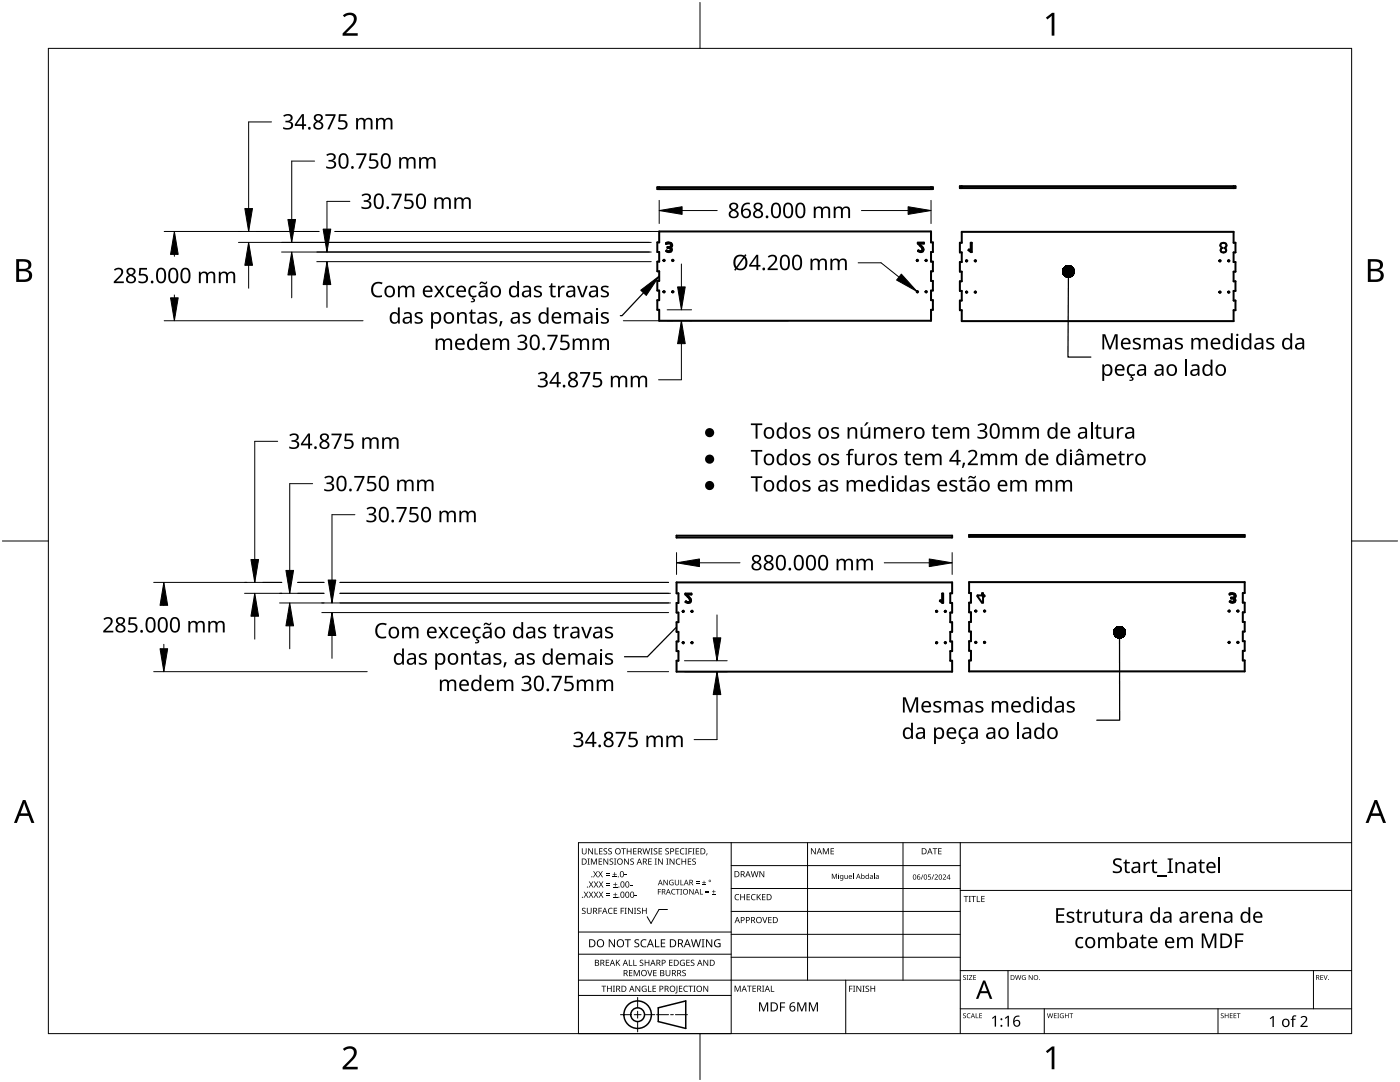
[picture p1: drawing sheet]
<svg xmlns="http://www.w3.org/2000/svg" width="279mm" height="216mm" viewBox="0 0 279 216" stroke-linecap="round" stroke-linejoin="round" font-family="sans-serif">
<g fill="none" stroke="#000" stroke-width=".4">
<path d="M131.2 37.4h55v.3h-55zM131.6 37.4v.3M185.8 37.4v.3M191.6 37.2h55v.3h-55zM191.9 37.2v.3M246.2 37.2v.3M131.6 46.2h54.2v2.2h.4v1.9h-.4v1.9h.4v1.9h-.4v2h.4v1.9h-.4v1.9h.4v1.9h-.4v2.2h-54.2v-2.2h-.4v-1.9h.4v-1.9h-.4v-1.9h.4v-2h-.4v-1.9h.4v-1.9h-.4v-1.9h.4zM132.9 48.5a.69 .69 0 0 1 .9-.1 .69 .69 0 0 1 .2 .8l-.3 .2a.51 .51 0 0 1 .3 .7 .51 .51 0 0 1-.8 .1l-.3-.1 .1-.1a.38 .38 0 0 0 .7 .1 .38 .38 0 0 0-.1-.6h-.4v-.2a.54 .54 0 0 0 .7-.4l-.2-.3-.8 .1zM133.7 49.4h.1M183.2 48.4h1.2v.2h-1l.4 .4a.7 .7 0 0 1 .5 .6 .7 .7 0 0 1-.4 .7l-.5-.1-.2-.1 .1-.2a.45 .45 0 0 0 .7 .1 .45 .45 0 0 0-.2-.7l-.6-.7zM191.9 46.3h54.3v2.1h.4v2h-.4v1.9h.4v1.9h-.4v1.9h.4v2h-.4v1.9h.4v1.9h-.4v2.2h-54.3v-2.2h-.3v-1.9h.3v-1.9h-.3v-2h.3v-1.9h-.3v-1.9h.3v-1.9h-.3v-2h.3zM193.7 48.4h.2v1.9l-.6-.4 .1-.1 .3 .3z"/>
<path d="M243.7 48.6a.57 .57 0 0 1 .9 0 .57 .57 0 0 1-.2 .9 .49 .49 0 0 1 .3 .7 .49 .49 0 0 1-.8 .1l-.3-.4 .3-.4a.51 .51 0 0 1-.2-.9zM135 106.9h55v.4h-55zM135 116.2h55v2.2h-.4v1.9h.4v1.9h-.4v2h.4v1.9h-.4v1.9h.4v1.9h-.4v1.9h.4v2.2h-55v-2.2h.4v-1.9h-.4v-1.9h.4v-1.9h-.4v-1.9h.4v-2h-.4v-1.9h.4v-1.9h-.4zM136.8 118.4h1.2v.2h-1l.4 .4a.7 .7 0 0 1 .5 .7 .7 .7 0 0 1-.4 .6l-.5-.1-.2-.1 .1-.1a.45 .45 0 0 0 .7 0 .45 .45 0 0 0-.2-.7l-.6-.7zM137 118.6h.1M188 118.4h.2v1.9l-.6-.4 .1-.1 .3 .3zM193.4 106.7h55v.4h-55zM193.4 116.2h55v2.1h-.4v2h.4v1.9h-.4v1.9h.4v1.9h-.4v1.9h.4v2h-.4v1.9h.4v2.2h-55v-2.2h.4v-1.9h-.4v-2h.4v-1.9h-.4v-1.9h.4v-1.9h-.4v-1.9h.4v-2h-.4zM195.1 118.8h.9v-.4h.2v.4h.3v.2h-.3v1.2h-.2zM245.4 118.5a.69 .69 0 0 1 .8-.1 .69 .69 0 0 1 .3 .8l-.3 .1a.51 .51 0 0 1 .3 .8 .51 .51 0 0 1-.8 .1l-.3-.1 .1-.2a.38 .38 0 0 0 .6 .2 .38 .38 0 0 0 0-.6l-.4-.1v-.1a.54 .54 0 0 0 .7-.4l-.2-.3-.8 .1zM246.2 119.3v.1"/>
<circle cx="132.5" cy="58.2" r=".13"/>
<circle cx="132.5" cy="52" r=".13"/>
<circle cx="134.3" cy="58.2" r=".13"/>
<circle cx="134.3" cy="52" r=".13"/>
<circle cx="183.1" cy="58.2" r=".13"/>
<circle cx="183.1" cy="52" r=".13"/>
<circle cx="184.8" cy="58.2" r=".13"/>
<circle cx="184.8" cy="52" r=".13"/>
<circle cx="192.9" cy="58.3" r=".13"/>
<circle cx="192.9" cy="52" r=".13"/>
<circle cx="194.7" cy="58.3" r=".13"/>
<circle cx="194.7" cy="52" r=".13"/>
<circle cx="243.5" cy="58.3" r=".13"/>
<circle cx="243.5" cy="52" r=".13"/>
<circle cx="245.2" cy="58.3" r=".13"/>
<circle cx="245.2" cy="52" r=".13"/>
<circle cx="136.4" cy="128.2" r=".13"/>
<circle cx="136.4" cy="122" r=".13"/>
<circle cx="138.1" cy="128.2" r=".13"/>
<circle cx="138.1" cy="122" r=".13"/>
<circle cx="186.9" cy="128.2" r=".13"/>
<circle cx="186.9" cy="122" r=".13"/>
<circle cx="188.7" cy="128.2" r=".13"/>
<circle cx="188.7" cy="122" r=".13"/>
<circle cx="194.7" cy="121.9" r=".13"/>
<circle cx="194.7" cy="128.2" r=".13"/>
<circle cx="196.5" cy="121.9" r=".13"/>
<circle cx="196.5" cy="128.2" r=".13"/>
<circle cx="245.3" cy="121.9" r=".13"/>
<circle cx="245.3" cy="128.2" r=".13"/>
<circle cx="247.1" cy="121.9" r=".13"/>
<circle cx="247.1" cy="128.2" r=".13"/>
</g>
<path d="M9.7 9.7h260v196.5h-260z" fill="none" stroke="#000" stroke-width=".2"/>
<path d="M139.7 .5v9.2M.5 108h9.2M269.7 108h9.2M139.7 206.2v9.2" fill="none" stroke="#000" stroke-width=".2"/>
<g fill="#000">
<path d="M68.4 3.1a1.64 1.64 0 0 1 2.8 .4 2.52 2.52 0 0 1-1.2 2.2l-.9 .9h2.3v.5h-3v-.4l1.2-1.2a1.95 1.95 0 0 0 .9-2.2 1.23 1.23 0 0 0-1.8 .1zM208.7 3.5l1.3-.9h.4v4.5h-.5v-4l-.9 .8zM68.4 209.3a1.64 1.64 0 0 1 2.8 .4 2.52 2.52 0 0 1-1.2 2.2l-.9 1h2.3v.5h-3v-.5l1.2-1.2a1.95 1.95 0 0 0 .9-2.1 1.23 1.23 0 0 0-1.8 .1zM208.7 209.8l1.3-1h.4v4.6h-.5v-4l-.9 .7z"/>
<path d="M3.2 51.7h1.3a1.28 1.28 0 0 1 1.7 1.3 1.04 1.04 0 0 1-.8 .9 1.23 1.23 0 0 1 1 1.5 1.23 1.23 0 0 1-1.6 .9h-1.6zM3.8 54.1v1.7h.9a.86 .86 0 0 0 1.1-.9 .86 .86 0 0 0-1.1-.8zM3.8 52.2v1.4h.8a.78 .78 0 0 0 1.1-.7 .78 .78 0 0 0-1.1-.7z"/>
<path d="M273 51.7h1.3a1.28 1.28 0 0 1 1.7 1.3 1.04 1.04 0 0 1-.9 .9 1.23 1.23 0 0 1 1 1.5 1.23 1.23 0 0 1-1.5 .9h-1.6zM273.6 54.1v1.7h.9a.86 .86 0 0 0 1.1-.9 .86 .86 0 0 0-1.2-.8zM273.6 52.2v1.4h.8a.78 .78 0 0 0 1-.7 .78 .78 0 0 0-1.1-.7z"/>
<path d="M4.6 159.6h.5l1.8 4.6h-.6l-.6-1.4h-1.8l-.5 1.4h-.6zM4.8 160.2l-.7 2.1h1.4z"/>
<path d="M274.3 159.6h.5l1.8 4.6h-.6l-.5-1.4h-1.8l-.6 1.4h-.6zM274.6 160.2l-.7 2.1h1.4z"/>
</g>
<g fill="none" stroke="#000" stroke-width=".2">
<path d="M145.9 168.1v38.1h-30.5v-38.1h154.3M145.9 172.7h45.7M145.9 177.3h45.7M161.2 168.1v27.5M180.2 168.1v27.5M191.6 168.1v38.1M191.6 177.7h78.1M115.4 198.6h30.5M115.4 195.6h76.2M115.4 190.4h30.5M115.4 186h30.5M127.3 199v2.1"/>
<path d="M133.2 181.5h-1.7l-1.6 2.8-.7-1.4M145.9 181.9h45.7M145.9 186.4h45.7M145.9 191h45.7M168.8 195.6v10.6M191.6 193.7h78.1M201.2 193.7v7.6M262.1 193.7v7.6M123.8 202.5h2.1M126.6 202.5h1.3M127.3 201.8v1.4M127.3 203.8v2.1"/>
<path d="M128.6 202.5h2.1M131 202.5h2.4M133.8 202.5h.6M134.8 202.5h2.4M191.6 201.3h78.1M208.4 201.3v4.9M243.1 201.3v4.9"/>
</g>
<g fill="#000">
<path d="M116.1 169.3h.2v.8a.32 .32 0 0 0 .3 .3 .32 .32 0 0 0 .3-.3v-.8h.2v.8a.47 .47 0 0 1-.5 .4 .47 .47 0 0 1-.5-.5zM116.5 177.9h.2l.3 .5 .3-.5h.1l-.4 .6 .4 .6h-.1l-.3-.5-.4 .5h-.1l.4-.6zM117.3 171.3h.4l-.1 .1v1l.1 .1h-.4l.1-.1v-1zM117.4 169.3h.2l.6 1v-1h.1v1.2h-.1l-.7-1v1h-.1zM117.5 177.9h.2l.3 .5 .3-.5h.1l-.4 .6 .4 .6h-.1l-.4-.5-.3 .5h-.1l.4-.6zM117.5 175.9h.2l.3 .5 .3-.5h.1l-.4 .6 .5 .6h-.2l-.3-.5-.4 .5h-.1l.4-.6zM117.9 171.3h.3l.3 1 .4-1h.2v1.2h-.1v-1l-.4 1h-.1l-.4-1v1h-.2zM118.7 169.3h.1v1h.6v.2h-.7zM118.4 173.8h.1l.3 .5 .3-.5h.2l-.4 .6 .4 .7h-.1l-.4-.6-.3 .6h-.1l.4-.7zM118.5 177.9h.2l.2 .5 .3-.5h.2l-.4 .6 .4 .6h-.1l-.4-.5-.3 .5h-.1l.4-.6zM118.5 175.9h.2l.3 .5 .3-.5h.1l-.4 .6 .4 .6h-.1l-.3-.5-.4 .5h-.1l.4-.6zM119.5 171.3h.7v.1h-.6v.4h.5v.2h-.5v.4h.6v.1h-.7z"/>
<path d="M119.6 169.3h.6v.1h-.5v.4h.5v.1h-.5v.4h.5v.2h-.6zM119.4 173.8h.1l.3 .5 .3-.5h.2l-.4 .6 .4 .7h-.1l-.4-.6-.3 .6h-.2l.5-.7zM119.5 177.9h.1l.3 .5 .3-.5h.2l-.4 .6 .4 .6h-.1l-.4-.5-.3 .5h-.1l.4-.6zM119.5 175.9h.2l.3 .5 .3-.5h.1l-.4 .6 .4 .6h-.1l-.4-.5-.3 .5h-.1l.4-.6zM120.9 174.6h.8v.1h-.8zM120.9 174.2h.8v.1h-.8zM121 178.7h.8v.1h-.8zM121 178.3h.8v.1h-.8zM121 176.6h.8v.1h-.8zM121 176.3h.8v.1h-.8zM120.5 169.4l.4-.1h.3l-.1 .1a.25 .25 0 0 0-.4-.1 .25 .25 0 0 0 0 .4 .4 .4 0 0 1 .5 .3 .4 .4 0 0 1-.3 .5 .4 .4 0 0 1-.5-.2h.2a.27 .27 0 0 0 .4-.1 .27 .27 0 0 0-.3-.3l-.2-.2zM120.4 171.3h.2l.6 1v-1h.2v1.2h-.2l-.6-1v1h-.2z"/>
<path d="M121.4 169.4l.5-.1h.2v.1a.25 .25 0 0 0-.4-.1 .25 .25 0 0 0 0 .4 .4 .4 0 0 1 .4 .3 .4 .4 0 0 1-.2 .5 .4 .4 0 0 1-.5-.2h.1a.27 .27 0 0 0 .5-.1 .27 .27 0 0 0-.4-.3l-.2-.2zM122.3 174.9h.8v.2h-.8zM122.4 179h.8v.1h-.8zM122.4 177h.8v.1h-.8zM121.7 171.4l.4-.1 .3 .1-.1 .1a.25 .25 0 0 0-.4-.1 .25 .25 0 0 0 0 .4 .4 .4 0 0 1 .5 .3 .4 .4 0 0 1-.3 .5 .4 .4 0 0 1-.5-.3l.2 .1a.27 .27 0 0 0 .4-.2 .27 .27 0 0 0-.3-.3l-.2-.2zM122.6 174h.1v.4h.4v.1h-.4v.4h-.1v-.4h-.3v-.1h.3zM122.7 178.1h.1v.4h.4v.1h-.4v.3h-.1v-.3h-.3v-.1h.3zM122.7 176.1h.2v.3h.3v.2h-.3v.3h-.2v-.3h-.3v-.2h.3zM122.5 171.3h.5l-.2 .1v1l.2 .1h-.5l.2-.1v-1zM124 169.3h.9v.1h-.4v1.1h-.1v-1.1h-.4zM124.7 174.5h.4v.2h-.4zM124.6 171.3h.1l.7 1v-1h.1v1.2h-.2l-.6-1v1h-.1z"/>
<path d="M125.7 176.6h.5v.1h-.5zM125.1 169.3h.1v.5h.7v-.5h.1v1.2h-.1v-.6h-.7v.6h-.1zM125.8 171.4l.5-.1 .2 .1v.1a.25 .25 0 0 0-.4-.1 .25 .25 0 0 0 0 .4 .4 .4 0 0 1 .4 .3 .4 .4 0 0 1-.2 .5 .4 .4 0 0 1-.5-.3l.1 .1a.27 .27 0 0 0 .5-.2 .27 .27 0 0 0-.4-.3l-.2-.2zM126.7 178.6h.4v.2h-.4zM126.4 169.3h.6v.1h-.5v.4h.5v.1h-.5v.4h.5v.2h-.6zM128.2 169.3h.2l.2 1 .3-1h.2l.2 1 .3-1h.1l-.3 1.2h-.1l-.3-1.1-.3 1.1h-.2zM129.4 171.3h.6v.1h-.5v.4h.5v.2h-.5v.4h.5v.1h-.6zM129.8 169.3h.5l-.2 .1v1l.2 .1h-.5l.2-.1v-1zM130.7 171.3h.4l-.1 .1v1l.1 .1h-.4l.1-.1v-1zM130.5 169.4l.4-.1h.3l-.1 .1a.25 .25 0 0 0-.4-.1 .25 .25 0 0 0 0 .4 .4 .4 0 0 1 .5 .3 .4 .4 0 0 1-.3 .5 .4 .4 0 0 1-.5-.2h.2a.27 .27 0 0 0 .4-.1 .27 .27 0 0 0-.3-.3l-.2-.2zM131.3 177.4h.6v.1h-.5v.4h.5v.1h-.5v.5h-.1zM131.4 169.3h.7v.1h-.5v.4h.5v.1h-.5v.4h.5v.2h-.7z"/>
<path d="M131.3 171.3h.2l.7 1-.1-1h.2v1.2h-.2l-.6-1v1h-.2zM132.4 175.6h.2l.6 .9v-.9h.1v1h-.2l-.6-.9v.9h-.1zM133 171.3h.4l-.1 .1v1l.1 .1h-.4l.1-.1v-1zM132.8 169.4l.4-.1h.3l-.1 .1a.25 .25 0 0 0-.3-.1 .25 .25 0 0 0 0 .4 .4 .4 0 0 1 .4 .3 .4 .4 0 0 1-.3 .5 .4 .4 0 0 1-.4-.2h.1a.27 .27 0 0 0 .5-.1 .27 .27 0 0 0-.4-.3l-.2-.2zM133.7 175.7l.5-.2 .2 .1v.1a.45 .45 0 0 0-.7 .4 .45 .45 0 0 0 .6 .4v-.3h-.2v-.1h.3v.5a.6 .6 0 0 1-.8-.1 .6 .6 0 0 1 .1-.8zM134.1 177.5l.4-.1h.3l-.1 .2a.44 .44 0 0 0-.6 .4 .44 .44 0 0 0 .6 .3 .52 .52 0 0 1-.7 0 .52 .52 0 0 1 .1-.8zM133.6 171.3h.2l.7 1v-1h.1v1.2h-.2l-.6-1v1h-.2zM134.9 177.4h.8v.1h-.4v1h-.1v-1h-.3zM135 171.5l.5-.2 .3 .1-.1 .1a.49 .49 0 0 0-.7 .4 .49 .49 0 0 0 .7 .5 .52 .52 0 0 1-.6 0 .52 .52 0 0 1-.2-.6zM134.8 169.3h.7v.1h-.6v.4h.5v.1h-.5v.4h.6v.2h-.7zM134.7 175.6h.1v.7a.28 .28 0 0 0 .3 .2 .28 .28 0 0 0 .3-.2v-.7h.1v.7a.42 .42 0 0 1-.4 .4 .42 .42 0 0 1-.4-.4zM135.8 175.6h.1v.9h.5v.1h-.6z"/>
<path d="M135.8 177.4h.3l-.1 .1v.9l.1 .1h-.3l.1-.1v-.9zM135.8 169.4l.5-.2 .3 .1-.1 .1a.49 .49 0 0 0-.7 .5 .49 .49 0 0 0 .8 .4 .52 .52 0 0 1-.7 .1 .52 .52 0 0 1-.2-.6zM136 171.3h.2v.5h.6v-.5h.1v1.2h-.1v-.5h-.6v.5h-.2zM136.7 169.3h.5l-.2 .1v1l.2 .1h-.5l.2-.1v-1zM137.4 169.3h.7v.1h-.6v.4h.5v.2h-.5v.5h-.1zM137.3 171.3h.6v.1h-.5v.4h.5v.2h-.5v.4h.5v.1h-.6zM137.6 177.4h.1l.6 .9v-.9h.1v1.1h-.1l-.6-.9v.9h-.1zM138.2 169.3h.4l-.1 .1v1l.1 .1h-.4l.1-.1v-1zM138.9 176.2h.7v.1h-.7zM138.9 175.9h.7v.1h-.7zM138.2 171.4l.4-.1 .3 .1-.1 .1a.25 .25 0 0 0-.4-.1 .25 .25 0 0 0 0 .4 .4 .4 0 0 1 .5 .3 .4 .4 0 0 1-.3 .5 .4 .4 0 0 1-.5-.3l.2 .1a.27 .27 0 0 0 .4-.2 .27 .27 0 0 0-.3-.3l-.2-.2zM138.9 169.3h.6v.1h-.5v.4h.5v.1h-.5v.4h.5v.2h-.6z"/>
<path d="M139.7 177.4h.1v1h.5v.1h-.6zM140.1 176.5h.8v.1h-.8zM140.4 175.7h.2v.3h.3v.2h-.3v.3h-.2v-.3h-.3v-.2h.3zM140.8 178h.7v.2h-.7zM140.8 177.7h.7v.1h-.7zM141 170.3h.2l-.3 .4zM142.1 178.4h.7v.1h-.7zM142.4 177.6h.1v.3h.3v.1h-.3v.3h-.1v-.3h-.3v-.1h.3zM146.8 178.6l.4-.2 .3 .1v.1a.49 .49 0 0 0-.7 .4 .49 .49 0 0 0 .7 .5 .52 .52 0 0 1-.7 0 .52 .52 0 0 1-.2-.6zM147.7 178.4h.2v.5h.6v-.5h.2v1.2h-.2v-.5h-.6v.5h-.2zM149 178.4h.7v.1h-.5v.4h.4v.2h-.4v.4h.5v.1h-.7zM150 178.6l.5-.2 .3 .1-.1 .1a.49 .49 0 0 0-.7 .4 .49 .49 0 0 0 .8 .5 .52 .52 0 0 1-.7 0 .52 .52 0 0 1-.2-.6z"/>
<path d="M149.8 173.8h.2l.2 1.1 .3-1.1h.2l.3 1.1 .2-1.1h.2l-.3 1.2h-.2l-.3-1-.3 1h-.1zM151 178.4h.2v.6l.5-.6h.2l-.5 .5 .5 .7h-.2l-.4-.6-.1 .6h-.2zM151.6 173.8h.1l.7 1v-1h.1v1.2h-.2l-.6-1v1h-.1zM152.1 178.4h.7v.1h-.6v.4h.5v.2h-.5v.4h.6v.1h-.7zM161.8 169.3h.2l.7 1v-1h.1v1.2h-.2l-.6-1v1h-.2zM164.2 169.3h.2l.4 .9 .4-.9h.2v1.2h-.1v-1.1l-.4 1.1h-.1l-.4-1.1v1.1h-.2zM165.8 169.3h.6v.1h-.5v.4h.5v.1h-.5v.4h.5v.2h-.6zM166 174.4h.2l.3 .8 .3-.8h.2v1h-.1v-.9l-.4 .9-.4-.9v.9h-.1zM167.3 174.6h.1v.8h-.1zM168.5 174.6h.2v.5a.21 .21 0 0 0 .2 .2 .21 .21 0 0 0 .2-.3v-.4h.1v.8l-.1-.1a.3 .3 0 0 1-.4 .1 .3 .3 0 0 1-.2-.3zM170.2 174.3h.2v1.1h-.2zM174.4 174.3h.2v1.1h-.2z"/>
<path d="M184.1 174.5h.2l-.4 1h-.1zM185.2 174.5h.6v.1h-.4l-.1 .3a.34 .34 0 0 1 .5 .2 .34 .34 0 0 1-.2 .4 .34 .34 0 0 1-.4-.1 .27 .27 0 0 0 .4 .1 .27 .27 0 0 0 .1-.4 .27 .27 0 0 0-.4-.1zM186.3 174.5h.1l-.4 1h-.1zM186.1 169.3h.9v.1h-.3v1.1h-.2v-1.1h-.4zM186.5 174.6a.37 .37 0 0 1 .6 0 .37 .37 0 0 1-.2 .6l-.2 .2h.5v.1h-.7l.3-.4a.27 .27 0 0 0 .3-.3 .27 .27 0 0 0-.4-.2zM187.2 169.3h.7v.1h-.5v.4h.5v.1h-.5v.4h.5v.2h-.7zM188.2 174.6a.37 .37 0 0 1 .6 0 .37 .37 0 0 1-.3 .6l-.2 .2h.5v.1h-.7l.3-.4a.27 .27 0 0 0 .3-.3 .27 .27 0 0 0-.4-.2zM192.3 178.8h.9v.1h-.3v1.1h-.2v-1.1h-.4zM193.3 178.8h.5l-.2 .1v1l.2 .1h-.5l.2-.1v-1zM193.8 178.8h1v.1h-.4v1.1h-.2v-1.1h-.4zM194.9 178.8h.2v1.1h.5v.1h-.7zM195.8 178.8h.7v.1h-.5v.4h.5v.1h-.5v.5h.5v.1h-.7z"/>
<path d="M222.3 171.6a1.38 1.38 0 0 1 1.6-.2l-.2 .3-.3-.1a.52 .52 0 0 0-.7 0 .52 .52 0 0 0-.1 .7l.4 .2a.9 .9 0 0 1 .9 1.1 .9 .9 0 0 1-1.3 .6l-.5-.1v-.3a1.04 1.04 0 0 0 1.4-.2 1.04 1.04 0 0 0-1-.9 .77 .77 0 0 1-.2-1.1zM224.6 171.5h.3v.5h.6v.3h-.6v1.3l.1 .3h.5v.3a.67 .67 0 0 1-1-.6v-1.3h-.3v-.2l.3-.1zM228.2 172h.3l.1 .4 .4-.4h.5v.3l-.5 .1-.3 .3-.1 1.5h-.4zM230.1 171.5h.2v.5h.6v.3h-.6v1.3l.2 .3h.4v.3a.67 .67 0 0 1-1-.6v-1.3h-.3v-.2l.3-.1zM231 174.6h1.9v.2h-1.9zM233 171.3h1.1v.2l-.4 .1v2.3l.4 .1v.2h-1.1v-.2l.4-.1v-2.3l-.4-.1zM234.6 172h.3v.3a.83 .83 0 0 1 .9-.3 .83 .83 0 0 1 .6 .8v1.4h-.3v-1.4a.59 .59 0 0 0-.7-.5 .59 .59 0 0 0-.5 .8v1.1h-.3zM239.6 171.5h.2v.5h.6v.3h-.6v1.3l.2 .3h.4v.3a.67 .67 0 0 1-1-.6v-1.3h-.3v-.2l.3-.1zM116.2 181.3l.4-.2 .3 .1-.1 .1a.25 .25 0 0 0-.4-.1 .25 .25 0 0 0 0 .4 .4 .4 0 0 1 .5 .3 .4 .4 0 0 1-.3 .5 .4 .4 0 0 1-.5-.2h.2a.27 .27 0 0 0 .4-.1 .27 .27 0 0 0-.3-.3l-.2-.2zM117.1 181.1h.2v.8a.32 .32 0 0 0 .3 .3 .32 .32 0 0 0 .3-.3v-.8h.2v.8a.47 .47 0 0 1-.5 .5 .47 .47 0 0 1-.5-.5zM119.4 181.1h.7v.2h-.5v.4h.5v.1h-.5v.6h-.2zM120 196.7h1v.1h-.4v1.1h-.2v-1.1h-.4z"/>
<path d="M120.9 191.5h.7v.1h-.6v.4h.5v.2h-.5v.4h.6v.1h-.7zM121.5 181.3l.4-.2 .4 .1-.1 .1a.49 .49 0 0 0-.7 .5 .49 .49 0 0 0 .7 .4 .52 .52 0 0 1-.6 .1 .52 .52 0 0 1-.3-.6zM121.1 196.7h.2v.5h.6v-.5h.2v1.2h-.2v-.6h-.6v.6h-.2zM121.5 187.4h.2l.9 1.3v-1.3h.1v1.6h-.2l-.8-1.3v1.3h-.2zM122.3 196.7h.4l-.1 .1v1l.1 .1h-.4l.2-.1v-1zM122.5 181.1h.7v.2h-.6v.4h.5v.1h-.5v.4h.6v.2h-.7zM122.9 191.5h.2v.6l.5-.6h.2l-.5 .5 .5 .7h-.2l-.4-.6-.1 .6h-.2zM123.9 181.1h.6v.2h-.5v.4h.5v.1h-.5v.6h-.1zM124.7 181.1h.4l-.2 .2v.9l.2 .2h-.4l.1-.2v-.9zM124.7 187.4h1.2v.2h-.5v1.4h-.2v-1.4h-.5zM125.5 191.5h.2v1.1h.5v.1h-.7zM125.5 193.6h.7v.1h-.5v.4h.5v.1h-.5v.4h.5v.2h-.7z"/>
<path d="M125.3 181.1h.2l.7 1.1-.1-1.1h.2v1.3h-.2l-.6-1v1h-.2zM126.4 191.5h.1v1.1h.6v.1h-.7zM126.5 181.1h.5l-.2 .2v.9l.2 .2h-.5l.2-.2v-.9zM126.5 193.6h.2l.4 1 .4-1h.2v1.2h-.2v-1.1l-.4 1.1h-.1l-.4-1.1v1.1h-.1zM126.7 187.6l.3-.2 .6 .1-.2 .1a.33 .33 0 0 0-.6 .2 .33 .33 0 0 0 .4 .4 .47 .47 0 0 1 .4 .6 .47 .47 0 0 1-.7 .2h-.3v-.2h.2a.35 .35 0 0 0 .6-.2 .35 .35 0 0 0-.5-.4l-.3-.2zM126.8 196.7h.2l.6 1v-1h.2v1.2h-.2l-.7-1 .1 1h-.2zM127.2 181.3l.4-.2 .3 .1-.1 .1a.25 .25 0 0 0-.4-.1 .25 .25 0 0 0 0 .4 .4 .4 0 0 1 .5 .3 .4 .4 0 0 1-.3 .5 .4 .4 0 0 1-.5-.2h.2a.27 .27 0 0 0 .4-.1 .27 .27 0 0 0-.3-.3l-.2-.2zM127.7 191.6l.4-.1 .3 .1-.1 .1a.25 .25 0 0 0-.3-.1 .25 .25 0 0 0 0 .4 .4 .4 0 0 1 .4 .3 .4 .4 0 0 1-.3 .5 .4 .4 0 0 1-.4-.3l.1 .1a.27 .27 0 0 0 .5-.2 .27 .27 0 0 0-.4-.3l-.2-.2zM128 187.6l.6-.2 .4 .1-.1 .2a.63 .63 0 0 0-.9 .5 .63 .63 0 0 0 1 .6v.2a.83 .83 0 0 1-1.1-.3 .83 .83 0 0 1 .1-1.1zM128.2 196.8l.6-.1 .2 .1v.1a.5 .5 0 0 0-.8 .4 .5 .5 0 0 0 .7 .5v-.4h-.3v-.1h.4v.6a.66 .66 0 0 1-.8-.2 .66 .66 0 0 1 0-.9zM128.1 181.1h.2v.6h.6v-.6h.2v1.3h-.2v-.6h-.6v.6h-.2zM129.2 193.6h.1l.4 1 .3-1h.2l-.4 1.2h-.2z"/>
<path d="M129.3 196.7h.2v1.1h.5v.1h-.7zM128.7 191.5h.1v.5h.6v-.5h.2v1.2h-.2v-.5h-.6v.5h-.1zM130.7 187.4h.2v1.4h.7v.2h-.9zM130.2 196.7h.7v.1h-.5v.4h.5v.1h-.5v.5h.5v.1h-.7zM130.4 193.6h.6v.1h-.5v.4h.5v.1h-.5v.4h.5v.2h-.6zM131.9 187.4h.9v.2h-.7v.5h.6v.2h-.6v.5h.7v.2h-.9zM132.8 193.6h.2v.7a.32 .32 0 0 0 .3 .4 .32 .32 0 0 0 .3-.4v-.7h.2v.7a.47 .47 0 0 1-.5 .5 .47 .47 0 0 1-.5-.5zM133.5 191.5h.7v.1h-.5v.4h.5v.2h-.5v.4h.5v.1h-.7zM135 196.7h.2v1.3l-.1 .2h-.3l-.1-.1 .3-.2zM135.5 196.7h.7v.1h-.5v.4h.4v.1h-.4v.5h.5v.1h-.7zM135.8 191.7l.5-.2 .4 .1-.1 .1a.5 .5 0 0 0-.8 .4 .5 .5 0 0 0 .7 .5v-.4h-.2v-.1h.4v.6a.66 .66 0 0 1-.9-.1 .66 .66 0 0 1 0-.9zM136.2 193.7l.4-.2 .3 .1-.1 .1a.25 .25 0 0 0-.4-.1 .25 .25 0 0 0 0 .4 .4 .4 0 0 1 .5 .3 .4 .4 0 0 1-.3 .5 .4 .4 0 0 1-.5-.2h.2a.27 .27 0 0 0 .5-.1 .27 .27 0 0 0-.4-.3l-.2-.2z"/>
<path d="M136.5 196.8l.5-.1 .3 .1-.1 .1a.49 .49 0 0 0-.7 .4 .49 .49 0 0 0 .8 .4 .52 .52 0 0 1-.7 .1 .52 .52 0 0 1-.2-.6zM137 191.5h.6v.1h-.5v.4h.5v.2h-.5v.4h.5v.1h-.6zM137.4 196.7h.9v.1h-.4v1.1h-.1v-1.1h-.4zM137.9 191.6l.4-.1 .3 .1-.1 .1a.25 .25 0 0 0-.4-.1 .25 .25 0 0 0 0 .4 .4 .4 0 0 1 .5 .3 .4 .4 0 0 1-.3 .5 .4 .4 0 0 1-.5-.3l.2 .1a.27 .27 0 0 0 .4-.2 .27 .27 0 0 0-.3-.3l-.2-.2zM138.4 196.7h.4l-.1 .1v1l.1 .1h-.4l.1-.1v-1zM137.9 187.4h.2l.3 1.4 .4-1.4h.2l.4 1.4 .3-1.4h.2l-.4 1.6h-.2l-.4-1.3-.4 1.3h-.2zM140 187.4h.6l-.2 .2v1.3l.2 .1h-.6l.2-.1v-1.3zM140.4 196.7h.1l.7 1v-1h.1v1.2h-.1l-.7-1v1h-.1zM140.4 191.5h.2l.6 1v-1h.1v1.2h-.1l-.7-1v1h-.1zM140.9 187.4h.2l.9 1.3v-1.3h.1v1.6h-.2l-.8-1.3v1.3h-.2zM142.7 187.6l.7-.2 .4 .1-.1 .2a.65 .65 0 0 0-1 .5 .65 .65 0 0 0 .9 .6v-.4h-.3v-.2h.5v.7a.86 .86 0 0 1-1.1-.1 .86 .86 0 0 1 0-1.2zM146.6 196.7h.2l.4 1 .4-1h.2v1.2h-.1v-1.1l-.4 1.1h-.2l-.4-1.1v1.1h-.1z"/>
<path d="M149.1 196.7h.9v.1h-.4v1.1h-.1v-1.1h-.4zM150.2 196.7h.7v.1h-.6v.4h.5v.1h-.5v.5h.6v.1h-.7zM152.1 183h.2l.3 1 .4-1h.1l-.4 1.2h-.1zM152.1 196.7h.4l-.1 .1v1l.1 .1h-.4l.1-.1v-1zM153.8 196.7h.2v1.1h.5v.1h-.7zM153.3 183h.7v.1h-.5v.4h.5v.1h-.5v.5h.5v.1h-.7zM169.5 196.7h.6v.1h-.5v.5h.5v.1h-.5v.5h-.1zM170.2 196.7h.5l-.2 .1v1l.2 .1h-.5l.2-.1v-1zM170.9 196.7h.2l.6 1v-1h.2v1.2h-.2l-.6-1v1h-.2zM172.1 196.7h.5l-.2 .1v1l.2 .1h-.5l.2-.1v-1zM172.8 196.8l.4-.1h.2v.2a.25 .25 0 0 0-.4-.1 .25 .25 0 0 0 0 .4 .4 .4 0 0 1 .5 .3 .4 .4 0 0 1-.3 .4 .4 .4 0 0 1-.5-.2l.2 .1a.27 .27 0 0 0 .4-.2 .27 .27 0 0 0-.3-.3l-.3-.2zM173.7 196.7h.2v.5h.6v-.5h.2v1.2h-.2v-.6h-.6v.6h-.2z"/>
<path d="M192.2 194.7l.4-.1h.2l-.1 .1a.24 .24 0 0 0-.3 0 .24 .24 0 0 0-.1 .3 .24 .24 0 0 0 .4 .1 .31 .31 0 0 1 0 .4 .31 .31 0 0 1-.5-.1 .24 .24 0 0 0 .3 .1 .24 .24 0 0 0 .1-.3l-.4-.3zM192.9 194.6h.4l-.1 .1v.7l.1 .1h-.4l.1-.1v-.7zM193.4 194.6h.6l-.5 .8h.6v.1h-.7l.5-.8h-.5zM194.2 194.6h.6v.1h-.4v.3h.4v.1h-.4v.3h.4v.1h-.6zM202.6 194.6h.1l.2 .8 .2-.8h.2l.2 .8 .2-.8h.1l-.2 .9h-.2l-.2-.8-.2 .8h-.2zM204 194.7l.4-.1h.3l-.1 .1a.4 .4 0 0 0-.6 .4 .4 .4 0 0 0 .6 .3v-.3l-.2-.1h.3v.5a.53 .53 0 0 1-.7-.1 .53 .53 0 0 1 0-.7zM205.3 194.6h.1l.6 .8v-.8h.1v.9h-.2l-.5-.8v.8h-.1zM210.8 181.2h1.6v.3h-1.2v.9h1.1v.4h-1.1v1h1.2v.3h-1.6zM213 182.1a1.29 1.29 0 0 1 1.4-.1l-.1 .3-.5-.1a.35 .35 0 0 0-.6 .2 .35 .35 0 0 0 .4 .4l.2 .1a.66 .66 0 0 1 .6 .7 .66 .66 0 0 1-.8 .6l-.7-.2v-.3l.7 .2 .4-.2v-.3l-.5-.3a.65 .65 0 0 1-.5-1zM214.9 187.2l.5-.2h.5l.3 .1-.1 .3a.8 .8 0 0 0-1.1 .7 .8 .8 0 0 0 1 .7h.2v.3a1.1 1.1 0 0 1-1.3-.2 1.1 1.1 0 0 1-.2-1.3zM215.1 181.4h.3v.5h.6v.3h-.6v1.3l.1 .4 .5-.1v.3a.67 .67 0 0 1-1-.6v-1.3h-.3v-.2l.3-.1zM216.4 181.9h.3l.1 .4 .4-.3 .5-.1v.4h-.5l-.3 .3-.1 1.5h-.4z"/>
<path d="M218.1 181.9h.4v1.4a.59 .59 0 0 0 .7 .6 .59 .59 0 0 0 .4-.8v-1.2h.4v2.2h-.3l-.1-.3a.84 .84 0 0 1-.9 .3 .84 .84 0 0 1-.6-.7zM220.8 181.4h.2v.5h.7v.3h-.7v1.3l.2 .4 .5-.1v.3a.67 .67 0 0 1-1-.6v-1.3h-.3v-.2l.3-.1zM219.2 187h.2l.1 .3a.83 .83 0 0 1 1.4 0 .78 .78 0 0 1 .8-.3 .78 .78 0 0 1 .6 .8v1.4h-.4v-1.4a.54 .54 0 0 0-.6-.5 .54 .54 0 0 0-.4 .7v1.2h-.4v-1.4a.55 .55 0 0 0-.6-.5 .55 .55 0 0 0-.4 .7v1.2h-.3zM222.1 181.9h.4v1.4a.59 .59 0 0 0 .7 .6 .59 .59 0 0 0 .4-.8v-1.2h.3v2.2h-.2l-.1-.3a.84 .84 0 0 1-.9 .3 .84 .84 0 0 1-.6-.7zM224.6 181.9h.3l.1 .4 .4-.3 .5-.1v.4h-.5l-.3 .3-.1 1.5h-.4zM228 186.5h.2v.5h.6v.3h-.6v1.2l.2 .4h.4v.3a.67 .67 0 0 1-1-.7v-1.2h-.3v-.2l.3-.1zM234.9 187h.3l.1 .3a.83 .83 0 0 1 1.3 0 .78 .78 0 0 1 .9-.3 .78 .78 0 0 1 .6 .8v1.4h-.4v-1.4a.54 .54 0 0 0-.6-.5 .54 .54 0 0 0-.4 .7v1.2h-.4v-1.4a.55 .55 0 0 0-.7-.5 .55 .55 0 0 0-.3 .7v1.2h-.4zM237.8 181.9h.3l.1 .4 .4-.3 .5-.1v.4h-.5l-.3 .3-.1 1.5h-.4zM239.8 186.3h.6l.9 2.4 .9-2.4h.6v2.9h-.4v-2.6l-1 2.6h-.3l-.9-2.6v2.6h-.4zM241.8 181.9h.3l.1 .3a.83 .83 0 0 1 .9-.3 .83 .83 0 0 1 .6 .8v1.4h-.4v-1.4a.59 .59 0 0 0-.7-.5 .59 .59 0 0 0-.4 .8v1.1h-.4zM246.5 186.3h1.7v.3h-1.3v1h1.2v.3h-1.2v1.3h-.4zM263.5 194.6h.6v.1h-.5v.3h.4v.1h-.4v.3h.5v.1h-.6z"/>
<path d="M264.1 194.6h.2l.2 .8 .3-.8h.2l-.4 .9h-.1zM151.5 200h.3l.6 1.5 .6-1.5h.3v1.8h-.2v-1.6l-.6 1.6h-.2l-.6-1.6v1.6h-.2zM155.7 200h1v.2h-.8v.7h.7v.2h-.7v.7h-.2zM159.1 200h.3l.6 1.5 .6-1.5h.3v1.8h-.2v-1.6l-.6 1.6h-.2l-.6-1.6v1.6h-.2zM161.4 200h.4l.5 1.5 .6-1.5h.3v1.8h-.2v-1.6l-.6 1.6h-.2l-.6-1.6v1.6h-.2zM192.2 202.3l.4-.1h.2l-.1 .1a.24 .24 0 0 0-.3 0 .24 .24 0 0 0-.1 .3 .24 .24 0 0 0 .4 .1 .31 .31 0 0 1 0 .5 .31 .31 0 0 1-.5-.2 .24 .24 0 0 0 .3 .1 .24 .24 0 0 0 .1-.3l-.4-.2zM193.1 202.3l.3-.1h.3l-.1 .1a.39 .39 0 0 0-.5 .4 .39 .39 0 0 0 .5 .3 .46 .46 0 0 1-.6 0 .46 .46 0 0 1 .1-.7zM194.7 202.2h.1v.8h.5v.2h-.6zM195.4 202.2h.6v.1h-.4v.3h.4v.1h-.4v.4h.4v.1h-.6zM198 203.1l.6-.4h.2v2.2h-.3v-1.9l-.4 .3zM200.5 203.1l.6-.4h.3v2.2h-.3v-1.9l-.4 .3zM209 202.2h.1l.2 .8 .2-.8h.1l.3 .8 .2-.8h.1l-.3 1h-.1l-.2-.9-.3 .9h-.1z"/>
<path d="M210.3 202.2h.6v.1h-.4v.3h.3v.1h-.3v.4h.4v.1h-.6zM211 202.2h.4l-.2 .1v.8l.2 .1h-.4l.1-.1v-.8zM211.6 202.3l.7-.1-.1 .1a.4 .4 0 0 0-.6 .4 .4 .4 0 0 0 .6 .3v-.2l-.2-.2h.3v.5a.53 .53 0 0 1-.7-.1 .53 .53 0 0 1 0-.7zM212.5 202.2h.2v.4h.5v-.4h.1v1h-.1v-.5h-.5v.5h-.2zM213.4 202.2h.8v.1h-.3v.9h-.2v-.9h-.3zM243.7 202.3l.3-.1h.2v.1a.24 .24 0 0 0-.3 0 .24 .24 0 0 0-.1 .3 .24 .24 0 0 0 .3 .1 .31 .31 0 0 1 0 .5 .31 .31 0 0 1-.5-.2 .24 .24 0 0 0 .4 .1 .24 .24 0 0 0 0-.3l-.3-.2zM244.4 202.2h.2v.4h.5v-.4h.1v1h-.1v-.5h-.5v.5h-.2zM245.4 202.2h.6v.1h-.4v.3h.4v.1h-.4v.4h.4v.1h-.6zM246.2 202.2h.5v.1h-.4v.3h.4v.1h-.4v.4h.4v.1h-.5zM246.8 202.2h.8v.1h-.3v.9h-.2v-.9h-.3zM253.4 203.2l.6-.5h.2v2.2h-.2v-1.9l-.5 .4zM258 202.7l.3-.1h.4l-.1 .3-.3-.1-.1 .2-.1 .3h.4v.2h-.4v1.4h-.2v-1.4h-.3v-.1l.3-.1z"/>
<path d="M259.6 203a.76 .76 0 0 1 1.2-.1 .76 .76 0 0 1-.4 1.2l-.5 .6h1.1v.2h-1.5v-.2l.8-.8a.52 .52 0 0 0 .2-.8 .52 .52 0 0 0-.8 0z"/>
<path d="M116.1 171.3h.4a.61 .61 0 0 1 .6 .6 .61 .61 0 0 1-.6 .6h-.4zM116.3 171.4v1h.1a.48 .48 0 0 0 .5-.5 .48 .48 0 0 0-.4-.5z"/>
<path d="M122.7 169.9a.61 .61 0 0 1 1.2 0 .61 .61 0 0 1-1.2 0zM122.9 169.9a.45 .45 0 0 0 .9 0 .45 .45 0 0 0-.9 0z"/>
<path d="M123.1 171.9a.61 .61 0 0 1 1.2 0 .61 .61 0 0 1-1.2 0zM123.3 171.9a.45 .45 0 0 0 .9 0 .45 .45 0 0 0-.9 0z"/>
<path d="M123.9 173.9a.5 .5 0 0 1 .6 .1 .5 .5 0 0 1 0 .7 .44 .44 0 0 1-.6 .3 .44 .44 0 0 1-.2-.6zM123.9 174a.48 .48 0 0 0-.1 .6 .48 .48 0 0 0 .5 .3v-.8l-.1-.1z"/>
<path d="M124 178a.5 .5 0 0 1 .6 .1 .5 .5 0 0 1 0 .6 .44 .44 0 0 1-.6 .4 .44 .44 0 0 1-.2-.6zM124.1 178.1a.48 .48 0 0 0-.2 .6 .48 .48 0 0 0 .5 .3v-.8l-.1-.2z"/>
<path d="M124 176a.5 .5 0 0 1 .6 .1 .5 .5 0 0 1 0 .6 .44 .44 0 0 1-.6 .4 .44 .44 0 0 1-.2-.7zM124.1 176.1a.48 .48 0 0 0-.2 .5 .48 .48 0 0 0 .5 .3v-.7l-.1-.2z"/>
<path d="M124.9 178a.5 .5 0 0 1 .7 .1 .5 .5 0 0 1 0 .6 .44 .44 0 0 1-.6 .4 .44 .44 0 0 1-.2-.6zM125 178.1a.48 .48 0 0 0-.1 .6 .48 .48 0 0 0 .4 .3l.1-.8-.2-.2z"/>
<path d="M124.9 176a.5 .5 0 0 1 .7 .1 .5 .5 0 0 1 0 .6 .44 .44 0 0 1-.6 .4 .44 .44 0 0 1-.2-.7zM125 176.1a.48 .48 0 0 0-.1 .5 .48 .48 0 0 0 .5 .3v-.7l-.1-.2z"/>
<path d="M125.9 178a.5 .5 0 0 1 .6 .1 .5 .5 0 0 1 0 .6 .44 .44 0 0 1-.5 .4 .44 .44 0 0 1-.2-.6zM126 178.1a.48 .48 0 0 0-.2 .6 .48 .48 0 0 0 .5 .3l.1-.8-.2-.2z"/>
<path d="M127.3 169.3h.3a.35 .35 0 0 1 .5 .2 .35 .35 0 0 1-.3 .4l.4 .6h-.2l-.3-.5h-.3v.5h-.1zM127.4 169.4v.4h.2a.23 .23 0 0 0 .3-.2 .23 .23 0 0 0-.3-.2z"/>
<path d="M127.5 171.3h.2l.4 1.2h-.1l-.2-.4h-.4l-.2 .4h-.1zM127.6 171.5l-.2 .5h.4z"/>
<path d="M128.3 171.3h.3a.35 .35 0 0 1 .5 .2 .35 .35 0 0 1-.3 .5l.4 .5h-.2l-.3-.5h-.2v.5h-.2zM128.5 171.4v.5h.1a.23 .23 0 0 0 .3-.2 .23 .23 0 0 0-.3-.3z"/>
<path d="M131.7 175.5h.1l.5 1.1h-.2l-.1-.3h-.4l-.2 .3h-.1zM131.8 175.7l-.2 .5h.3z"/>
<path d="M132.1 177.4h.3a.31 .31 0 0 1 .4 .2 .31 .31 0 0 1-.2 .4l.3 .5h-.2l-.3-.5h-.2v.5h-.1zM132.2 177.5v.4h.2a.21 .21 0 0 0 .2-.2 .21 .21 0 0 0-.2-.2z"/>
<path d="M133.3 177.4h.1l.5 1.1h-.2l-.1-.4h-.4l-.2 .4h-.1zM133.4 177.5l-.2 .5h.4z"/>
<path d="M133.8 169.3h.3a.41 .41 0 0 1 .4 .5 .41 .41 0 0 1-.6 .2v.5h-.1zM133.9 169.4v.5a.29 .29 0 0 0 .5-.3 .29 .29 0 0 0-.5-.2z"/>
<path d="M136.9 175.5h.1l.4 1.1h-.1l-.1-.3h-.5l-.1 .3h-.1zM137 175.7l-.2 .5h.3z"/>
<path d="M136.2 177.9a.55 .55 0 0 1 1.1 0 .55 .55 0 0 1-1.1 0zM136.4 177.9a.45 .45 0 0 0 .9 0 .45 .45 0 0 0-.9 0z"/>
<path d="M137.6 175.6h.3a.31 .31 0 0 1 .4 .2 .31 .31 0 0 1-.2 .4l.3 .4h-.2l-.3-.4h-.2v.4h-.1zM137.7 175.7v.4h.2a.21 .21 0 0 0 .2-.2 .21 .21 0 0 0-.2-.2z"/>
<path d="M139 177.4h.1l.4 1.1h-.1l-.1-.4h-.5l-.1 .4h-.1zM139.1 177.5l-.2 .5h.3z"/>
<path d="M139.8 169.3h.4a.61 .61 0 0 1 .6 .6 .61 .61 0 0 1-.7 .6h-.3zM140 169.4v.9h.1a.48 .48 0 0 0 .5-.4 .48 .48 0 0 0-.4-.5z"/>
<path d="M141.4 175.8a.25 .25 0 0 1 .5 0 .25 .25 0 0 1-.5 0zM141.5 175.8a.15 .15 0 0 0 .3 0 .15 .15 0 0 0-.3 0z"/>
<path d="M146.6 173.8h.4a.61 .61 0 0 1 .6 .6 .61 .61 0 0 1-.7 .6h-.3zM146.7 174v.9h.2a.48 .48 0 0 0 .5-.5 .48 .48 0 0 0-.5-.4z"/>
<path d="M147.8 173.8h.4a.35 .35 0 0 1 .4 .3 .35 .35 0 0 1-.2 .4l.3 .5h-.2l-.3-.5h-.2v.5h-.2zM148 174v.4h.2a.23 .23 0 0 0 .3-.2 .23 .23 0 0 0-.3-.2z"/>
<path d="M149.2 173.8h.1l.5 1.2h-.1l-.2-.3h-.5l-.1 .3h-.2zM149.3 174l-.2 .5h.4z"/>
<path d="M153 178.4h.4a.61 .61 0 0 1 .6 .6 .61 .61 0 0 1-.6 .6h-.4zM153.2 178.5v1h.1a.48 .48 0 0 0 .5-.5 .48 .48 0 0 0-.4-.5z"/>
<path d="M163.4 169.2h.2l.5 1.3h-.2l-.2-.4h-.4l-.2 .4h-.1zM163.5 169.4l-.2 .6h.4z"/>
<path d="M167.7 174.7l.6-.1v.9l-.2 .2h-.4v-.1h.4l.1-.3a.38 .38 0 0 1-.6-.1 .38 .38 0 0 1 .1-.5zM167.7 175a.27 .27 0 0 0 .5 0 .27 .27 0 0 0-.5 0z"/>
<path d="M169.5 174.7l.2-.1 .2 .1 .1 .3-.5 .1 .1 .2 .4-.1a.37 .37 0 0 1-.6 .1 .37 .37 0 0 1 .1-.6zM169.6 174.8l-.1 .1h.4l-.1-.2z"/>
<path d="M171.2 174.4h.2l.4 1h-.2l-.1-.3h-.4l-.1 .3h-.2zM171.3 174.5l-.2 .4h.4z"/>
<path d="M171.9 174.3h.1v.4a.36 .36 0 0 1 .5 .1 .36 .36 0 0 1 0 .4 .36 .36 0 0 1-.5 .1l-.1 .1zM172 175a.27 .27 0 0 0 .5 0 .27 .27 0 0 0-.5 0z"/>
<path d="M172.8 174.7h.5v-.4h.1v1.1l-.1-.1a.38 .38 0 0 1-.6-.1 .38 .38 0 0 1 .1-.5zM172.8 175a.26 .26 0 0 0 .5 0 .26 .26 0 0 0-.5 0z"/>
<path d="M173.7 174.7h.5v.7l-.1-.1a.26 .26 0 0 1-.4 .1 .26 .26 0 0 1-.1-.3 .26 .26 0 0 1 .3-.2h.2l-.1-.2zM173.7 175.1a.16 .16 0 0 0 .1 .2 .16 .16 0 0 0 .2-.1 .16 .16 0 0 0 0-.2z"/>
<path d="M174.8 174.7h.5l.1 .7-.1-.1a.26 .26 0 0 1-.4 .1 .26 .26 0 0 1-.1-.3 .26 .26 0 0 1 .3-.2h.1v-.2zM174.9 175.1a.16 .16 0 0 0 .1 .2 .16 .16 0 0 0 .2-.1 .16 .16 0 0 0-.1-.2z"/>
<path d="M182.3 174.6h.4l.2 .5a.38 .38 0 0 1-.5 .4 .38 .38 0 0 1-.2-.6zM182.4 174.6v.1a.39 .39 0 0 0-.1 .4 .39 .39 0 0 0 .3 .3 .4 .4 0 0 0 .2-.5 .4 .4 0 0 0-.4-.3z"/>
<path d="M183.2 174.6l.4-.1-.4 .2-.1 .3a.33 .33 0 0 1 .6 .1 .33 .33 0 0 1-.3 .5 .33 .33 0 0 1-.4-.4zM183.1 175.2a.25 .25 0 0 0 .5 0 .25 .25 0 0 0-.5 0z"/>
<path d="M184 169.3h.3a.61 .61 0 0 1 .6 .6 .61 .61 0 0 1-.6 .6h-.3zM184.1 169.4v.9h.2a.48 .48 0 0 0 .5-.4 .48 .48 0 0 0-.5-.5z"/>
<path d="M184.5 174.6h.4l.1 .5a.38 .38 0 0 1-.4 .4 .38 .38 0 0 1-.3-.6zM184.5 174.6v.1a.39 .39 0 0 0-.1 .4 .39 .39 0 0 0 .4 .3 .4 .4 0 0 0 .2-.5 .4 .4 0 0 0-.5-.3z"/>
<path d="M185.5 169.2h.1l.5 1.3h-.1l-.2-.4h-.5l-.1 .4h-.2zM185.6 169.4l-.2 .6h.4z"/>
<path d="M187.5 174.6h.4l.1 .5a.38 .38 0 0 1-.4 .4 .38 .38 0 0 1-.3-.6zM187.5 174.6v.1a.39 .39 0 0 0-.1 .4 .39 .39 0 0 0 .4 .3 .4 .4 0 0 0 .1-.5 .4 .4 0 0 0-.4-.3z"/>
<path d="M189.4 174.5h.1v.7h.2l-.2 .3h-.1v-.2h-.5zM189.4 174.6l-.4 .6h.4z"/>
<path d="M226 172.2a.9 .9 0 0 1 1-.3 .9 .9 0 0 1 .5 .8v1.5h-.2l-.1-.3a.71 .71 0 0 1-1.1 .2 .71 .71 0 0 1 .1-1.1l1-.1a.51 .51 0 0 0-.2-.6 .51 .51 0 0 0-.6 0l-.3 .1zM226.2 173.3a.47 .47 0 0 0 .3 .7 .47 .47 0 0 0 .6-.3l.1-.6z"/>
<path d="M237.2 172.2a.9 .9 0 0 1 .9-.3 .9 .9 0 0 1 .6 .8v1.5h-.2l-.1-.3a.71 .71 0 0 1-1.1 .2 .71 .71 0 0 1 .1-1.1l1-.1a.51 .51 0 0 0-.2-.6 .51 .51 0 0 0-.6 0l-.3 .1zM237.4 173.3a.47 .47 0 0 0 .2 .7 .47 .47 0 0 0 .7-.3l.1-.6z"/>
<path d="M241 172.3a.94 .94 0 0 1 1.2-.2 .94 .94 0 0 1 .4 1.1h-1.5a.83 .83 0 0 0 .5 .7 .83 .83 0 0 0 .9-.1v.3a1.19 1.19 0 0 1-1.5-.2 1.19 1.19 0 0 1 0-1.6zM241.3 172.4l-.2 .5h1.1a.54 .54 0 0 0-.3-.6 .54 .54 0 0 0-.6 .1z"/>
<path d="M118.4 181.1h.3a.35 .35 0 0 1 .4 .3 .35 .35 0 0 1-.2 .4l.3 .6h-.1l-.3-.5h-.3v.5h-.1zM118.5 181.3v.4h.2a.23 .23 0 0 0 .3-.2 .23 .23 0 0 0-.3-.2z"/>
<path d="M118.7 191.5h.4a.31 .31 0 0 1 .4 .2 .31 .31 0 0 1-.2 .4 .33 .33 0 0 1 .3 .4 .33 .33 0 0 1-.4 .2h-.5zM118.9 192.2v.4h.2a.23 .23 0 0 0 .3-.2 .23 .23 0 0 0-.3-.2zM118.9 191.6v.4h.2a.21 .21 0 0 0 .3-.2 .21 .21 0 0 0-.3-.2z"/>
<path d="M117.6 187.4h.5a.79 .79 0 0 1 .7 .8 .79 .79 0 0 1-.8 .8h-.4zM117.8 187.6v1.2h.2a.62 .62 0 0 0 .6-.6 .62 .62 0 0 0-.6-.6z"/>
<path d="M119.8 191.5h.4a.35 .35 0 0 1 .4 .3 .35 .35 0 0 1-.2 .4l.3 .5h-.2l-.3-.5h-.2v.5h-.2zM120 191.6v.5h.2a.23 .23 0 0 0 .3-.2 .23 .23 0 0 0-.3-.3z"/>
<path d="M119.3 187.6a.77 .77 0 0 1 1.1 .1 .77 .77 0 0 1-.2 1.1 .77 .77 0 0 1-1-.2l-.1-.6zM119.5 187.7a.63 .63 0 0 0-.2 .8 .63 .63 0 0 0 .8 .3 .63 .63 0 0 0 .2-.9 .63 .63 0 0 0-.8-.2z"/>
<path d="M120.6 181.1h.2l.4 1.3h-.1l-.2-.4h-.4l-.2 .4h-.1zM120.7 181.3l-.2 .6h.4z"/>
<path d="M122.1 191.5h.2l.5 1.2h-.2l-.1-.3h-.5l-.2 .3h-.1zM122.2 191.7l-.2 .5h.4z"/>
<path d="M123 196.7h.3a.35 .35 0 0 1 .4 .2 .35 .35 0 0 1-.2 .5l.3 .5h-.1l-.3-.5h-.3v.5h-.1zM123.1 196.8v.5h.2a.23 .23 0 0 0 .3-.3 .23 .23 0 0 0-.3-.2z"/>
<path d="M123.3 187.6a.77 .77 0 0 1 1.1 .1 .77 .77 0 0 1-.2 1.1 .77 .77 0 0 1-1.1-.2v-.6zM123.5 187.7a.63 .63 0 0 0-.2 .8 .63 .63 0 0 0 .8 .3 .63 .63 0 0 0 .2-.9 .63 .63 0 0 0-.8-.2z"/>
<path d="M124.5 193.6h.3a.35 .35 0 0 1 .4 .2 .35 .35 0 0 1-.2 .4l.3 .6h-.1l-.3-.5h-.3v.5h-.1zM124.6 193.7v.4h.2a.23 .23 0 0 0 .3-.2 .23 .23 0 0 0-.3-.2z"/>
<path d="M124 196.7h.4a.61 .61 0 0 1 .6 .6 .61 .61 0 0 1-.6 .6h-.4zM124.2 196.8v1h.2a.48 .48 0 0 0 .5-.5 .48 .48 0 0 0-.5-.5z"/>
<path d="M124.7 191.5h.2l.4 1.2h-.1l-.2-.3h-.4l-.2 .3h-.1zM124.8 191.7l-.2 .5h.4z"/>
<path d="M126 196.7h.2l.4 1.2h-.1l-.2-.4h-.4l-.2 .4h-.1zM126.1 196.8l-.2 .6h.4z"/>
<path d="M127.9 194.2a.61 .61 0 0 1 1.2 0 .61 .61 0 0 1-1.2 0zM128.1 194.2a.45 .45 0 0 0 .9 0 .45 .45 0 0 0-.9 0z"/>
<path d="M129.7 187.4h.2l.6 1.6h-.2l-.2-.5h-.6l-.2 .5h-.2zM129.8 187.6l-.3 .7h.5z"/>
<path d="M130.2 191.5h.2l.4 1.2h-.1l-.2-.3h-.4l-.2 .3h-.1zM130.3 191.7l-.2 .5h.4z"/>
<path d="M131 191.5h.3a.35 .35 0 0 1 .5 .3 .35 .35 0 0 1-.3 .4l.4 .5h-.2l-.3-.5h-.2v.5h-.2zM131.2 191.6v.5h.1a.23 .23 0 0 0 .3-.2 .23 .23 0 0 0-.3-.3z"/>
<path d="M131.8 193.6h.3a.31 .31 0 0 1 .4 .1 .31 .31 0 0 1-.2 .4 .33 .33 0 0 1 .3 .4 .33 .33 0 0 1-.4 .3h-.4zM131.9 194.2v.4h.3a.23 .23 0 0 0 .2-.2 .23 .23 0 0 0-.3-.2zM131.9 193.7v.4h.2a.21 .21 0 0 0 .3-.2 .21 .21 0 0 0-.3-.2z"/>
<path d="M131.6 196.7h.3a.41 .41 0 0 1 .5 .5 .41 .41 0 0 1-.6 .2v.5h-.2zM131.8 196.8v.5a.29 .29 0 0 0 .4-.2 .29 .29 0 0 0-.4-.3z"/>
<path d="M132.6 196.7h.4a.35 .35 0 0 1 .4 .2 .35 .35 0 0 1-.2 .5l.3 .5h-.2l-.3-.5h-.2v.5h-.2zM132.8 196.8v.5h.2a.23 .23 0 0 0 .3-.3 .23 .23 0 0 0-.3-.2z"/>
<path d="M132.1 191.5h.3a.41 .41 0 0 1 .4 .5 .41 .41 0 0 1-.6 .3v.4h-.1zM132.2 191.6v.5a.29 .29 0 0 0 .5-.2 .29 .29 0 0 0-.5-.3z"/>
<path d="M134.1 193.6h.3a.35 .35 0 0 1 .5 .2 .35 .35 0 0 1-.3 .4l.4 .6h-.2l-.3-.5h-.2v.5h-.2zM134.3 193.7v.4h.1a.23 .23 0 0 0 .3-.2 .23 .23 0 0 0-.3-.2z"/>
<path d="M133.6 197.3a.61 .61 0 0 1 1.2 0 .61 .61 0 0 1-1.2 0zM133.8 197.3a.45 .45 0 0 0 .9 0 .45 .45 0 0 0-.9 0z"/>
<path d="M133.7 187.4h.5a.79 .79 0 0 1 .7 .8 .79 .79 0 0 1-.8 .8h-.4zM133.9 187.6v1.2h.2a.62 .62 0 0 0 .6-.6 .62 .62 0 0 0-.6-.6z"/>
<path d="M135.2 193.6h.3a.35 .35 0 0 1 .4 .2 .35 .35 0 0 1-.2 .4l.3 .6h-.2l-.2-.5h-.3v.5h-.1zM135.3 193.7v.4h.2a.23 .23 0 0 0 .3-.2 .23 .23 0 0 0-.3-.2z"/>
<path d="M134.5 191.5h.4a.61 .61 0 0 1 .6 .6 .61 .61 0 0 1-.7 .6h-.3zM134.6 191.6v1h.2a.48 .48 0 0 0 .5-.5 .48 .48 0 0 0-.5-.5z"/>
<path d="M135.3 187.4h.4a.45 .45 0 0 1 .6 .3 .45 .45 0 0 1-.3 .6l.4 .7h-.2l-.4-.6h-.3v.6h-.2zM135.5 187.6v.6h.2a.3 .3 0 0 0 .4-.3 .3 .3 0 0 0-.4-.3z"/>
<path d="M137.1 187.4h.2l.6 1.6h-.2l-.2-.5h-.7l-.1 .5h-.2zM137.2 187.6l-.3 .7h.5z"/>
<path d="M139.6 191.5h.1l.5 1.2h-.2l-.1-.3h-.5l-.1 .3h-.2zM139.7 191.7l-.2 .5h.4z"/>
<path d="M138.9 197.3a.61 .61 0 0 1 1.2 0 .61 .61 0 0 1-1.2 0zM139.1 197.3a.45 .45 0 0 0 .9 0 .45 .45 0 0 0-.9 0z"/>
<path d="M141.7 191.5h.3a.61 .61 0 0 1 .6 .6 .61 .61 0 0 1-.6 .6h-.3zM141.8 191.6v1h.2a.48 .48 0 0 0 .5-.5 .48 .48 0 0 0-.5-.5z"/>
<path d="M147.1 183h.1l.5 1.2h-.2l-.1-.4h-.5l-.2 .4h-.1zM147.1 183.1l-.2 .6h.4z"/>
<path d="M147.8 183h.4a.41 .41 0 0 1 .4 .5 .41 .41 0 0 1-.6 .2v.5h-.2zM148 183.1v.5a.29 .29 0 0 0 .5-.2 .29 .29 0 0 0-.5-.3z"/>
<path d="M148.5 196.7h.1l.5 1.2h-.2l-.1-.4h-.5l-.2 .4h-.1zM148.5 196.8l-.2 .6h.4z"/>
<path d="M148.9 183h.3a.41 .41 0 0 1 .4 .5 .41 .41 0 0 1-.6 .2v.5h-.1zM149 183.1v.5a.29 .29 0 0 0 .5-.2 .29 .29 0 0 0-.5-.3z"/>
<path d="M149.9 183h.3a.35 .35 0 0 1 .5 .2 .35 .35 0 0 1-.3 .5l.4 .5h-.2l-.3-.5h-.2v.5h-.2zM150.1 183.1v.5h.1a.23 .23 0 0 0 .3-.3 .23 .23 0 0 0-.3-.2z"/>
<path d="M151.1 196.7h.4a.35 .35 0 0 1 .4 .2 .35 .35 0 0 1-.2 .5l.3 .5h-.2l-.3-.5h-.2v.5h-.2zM151.3 196.8v.5h.2a.23 .23 0 0 0 .2-.3 .23 .23 0 0 0-.2-.2z"/>
<path d="M150.8 183.6a.61 .61 0 0 1 1.2 0 .61 .61 0 0 1-1.2 0zM151.1 183.6a.45 .45 0 0 0 .9 0 .45 .45 0 0 0-.9 0z"/>
<path d="M153.1 196.7h.1l.5 1.2h-.2l-.1-.4h-.5l-.2 .4h-.1zM153.1 196.8l-.2 .6h.4z"/>
<path d="M154.3 183h.3a.61 .61 0 0 1 .6 .6 .61 .61 0 0 1-.6 .6h-.3zM154.4 183.1v1h.2a.48 .48 0 0 0 .5-.5 .48 .48 0 0 0-.5-.5z"/>
<path d="M196.2 195.7h.4l1.4 3.6h-.4l-.5-1.1h-1.4l-.5 1.1h-.4zM196.4 196.1l-.6 1.7h1.2z"/>
<path d="M201.7 194.6h.3a.49 .49 0 0 1 .5 .5 .49 .49 0 0 1-.5 .4h-.3zM201.8 194.7v.7h.4l.1-.2v-.3z"/>
<path d="M206.2 195.1a.5 .5 0 0 1 1 0 .5 .5 0 0 1-1 0zM206.4 195.1a.36 .36 0 0 0 .7 0 .36 .36 0 0 0-.7 0z"/>
<path d="M216.8 187.3a1.08 1.08 0 0 1 1.6 0 1.08 1.08 0 0 1-.2 1.6 1.08 1.08 0 0 1-1.5-.2 1.47 1.47 0 0 1 .1-1.4zM217.2 187.4a.85 .85 0 0 0-.3 1 .85 .85 0 0 0 1 .5 .82 .82 0 0 0 .3-1.1 .82 .82 0 0 0-1-.4z"/>
<path d="M223 186.1h.3v1.2a.96 .96 0 0 1 1.3-.2 .96 .96 0 0 1 .3 1.2 .91 .91 0 0 1-.6 .9 .91 .91 0 0 1-1-.3l-.1 .3h-.2zM223.5 187.4l-.2 .5a.7 .7 0 0 0 .2 .8 .7 .7 0 0 0 .8 .1 .88 .88 0 0 0 .3-.9 .88 .88 0 0 0-.8-.6z"/>
<path d="M225.6 187.1a.9 .9 0 0 1 .9-.2 .9 .9 0 0 1 .6 .8v1.5h-.3v-.3a.71 .71 0 0 1-1.1 .2 .71 .71 0 0 1 0-1.1l1-.1a.51 .51 0 0 0-.1-.6 .51 .51 0 0 0-.6 0l-.3 .1zM225.8 188.3a.47 .47 0 0 0 .2 .7 .47 .47 0 0 0 .6-.3l.1-.6z"/>
<path d="M226.4 182.1a.9 .9 0 0 1 .9-.2 .9 .9 0 0 1 .6 .7v1.5h-.2l-.1-.3a.71 .71 0 0 1-1.1 .3 .71 .71 0 0 1 .1-1.2l1-.1a.51 .51 0 0 0-.2-.6 .51 .51 0 0 0-.6 0l-.3 .2zM226.6 183.3a.47 .47 0 0 0 .2 .6 .47 .47 0 0 0 .7-.3l.1-.5z"/>
<path d="M229.4 187.3a.94 .94 0 0 1 1.2-.2 .94 .94 0 0 1 .4 1.1h-1.5a.83 .83 0 0 0 .5 .7 .83 .83 0 0 0 .9-.1v.3a1.19 1.19 0 0 1-1.6-.3 1.19 1.19 0 0 1 .1-1.5zM229.7 187.4l-.2 .5h1.1a.54 .54 0 0 0-.3-.6 .54 .54 0 0 0-.6 .1z"/>
<path d="M229.9 182.1l.7-.2 .6 .3-.1-1.2h.4v3.1h-.3v-.3a.96 .96 0 0 1-1.3 .2 .96 .96 0 0 1-.3-1.2zM230.2 182.3a.85 .85 0 0 0-.3 1 .85 .85 0 0 0 .9 .5 1.01 1.01 0 0 0-.1-1.6z"/>
<path d="M232.3 182.1a.9 .9 0 0 1 .9-.2 .9 .9 0 0 1 .6 .7v1.5h-.3v-.3a.71 .71 0 0 1-1.1 .3 .71 .71 0 0 1 0-1.2l1.1-.1a.51 .51 0 0 0-.2-.6 .51 .51 0 0 0-.6 0l-.3 .2zM232.5 183.3a.47 .47 0 0 0 .2 .6 .47 .47 0 0 0 .6-.3l.1-.5z"/>
<path d="M232.8 187.3a.94 .94 0 0 1 1.1-.2 .94 .94 0 0 1 .5 1.1h-1.5a.83 .83 0 0 0 .5 .7 .83 .83 0 0 0 .9-.1v.3a1.19 1.19 0 0 1-1.6-.3 1.19 1.19 0 0 1 .1-1.5zM233 187.4l-.1 .5h1.1a.54 .54 0 0 0-.3-.6 .54 .54 0 0 0-.7 .1z"/>
<path d="M235.6 182.1a.9 .9 0 0 1 1-.2 .9 .9 0 0 1 .6 .7v1.5h-.3l-.1-.3a.71 .71 0 0 1-1.1 .3 .71 .71 0 0 1 .1-1.2l1-.1a.51 .51 0 0 0-.2-.6 .51 .51 0 0 0-.6 0l-.3 .2zM235.8 183.3a.47 .47 0 0 0 .3 .6 .47 .47 0 0 0 .6-.3l.1-.5z"/>
<path d="M239.7 182.2a.94 .94 0 0 1 1.1-.2 .94 .94 0 0 1 .5 1.1h-1.5a.83 .83 0 0 0 .5 .8 .83 .83 0 0 0 .9-.2v.3a1.19 1.19 0 0 1-1.6-.2 1.19 1.19 0 0 1 .1-1.6zM240 182.4l-.2 .4h1.1a.54 .54 0 0 0-.3-.6 .54 .54 0 0 0-.6 .2z"/>
<path d="M244.4 182.1a.9 .9 0 0 1 1-.2 .9 .9 0 0 1 .6 .7v1.5h-.3l-.1-.3a.71 .71 0 0 1-1.1 .3 .71 .71 0 0 1 .1-1.2l1-.1a.51 .51 0 0 0-.2-.6 .51 .51 0 0 0-.6 0l-.3 .2zM244.7 183.3a.47 .47 0 0 0 .2 .6 .47 .47 0 0 0 .6-.3l.1-.5z"/>
<path d="M243.5 186.3h.9a1.46 1.46 0 0 1 1.5 1.5 1.46 1.46 0 0 1-1.5 1.4h-.9zM243.9 186.6v2.3h.4a1.14 1.14 0 0 0 1.2-1.1 1.14 1.14 0 0 0-1.1-1.2z"/>
<path d="M247.9 182.1l.7-.2 .6 .3-.1-1.2h.4v3.1h-.3v-.3a.96 .96 0 0 1-1.3 .2 .96 .96 0 0 1-.3-1.2zM248.2 182.3a.85 .85 0 0 0-.3 1 .85 .85 0 0 0 .9 .5 1.01 1.01 0 0 0-.1-1.6z"/>
<path d="M250.3 182.2a.94 .94 0 0 1 1.2-.2 .94 .94 0 0 1 .5 1.1h-1.5a.83 .83 0 0 0 .5 .8 .83 .83 0 0 0 .9-.2v.3a1.19 1.19 0 0 1-1.6-.2 1.19 1.19 0 0 1 0-1.6zM250.6 182.4l-.1 .4h1.1a.54 .54 0 0 0-.3-.6 .54 .54 0 0 0-.7 .2z"/>
<path d="M262.7 194.6h.2a.28 .28 0 0 1 .4 .1 .28 .28 0 0 1-.2 .4l.3 .4h-.2l-.2-.4h-.2v.4h-.1zM262.8 194.7v.3h.1a.19 .19 0 0 0 .3-.2 .19 .19 0 0 0-.3-.1z"/>
<path d="M153.8 200h.6a.91 .91 0 0 1 .9 .9 .91 .91 0 0 1-1 .9h-.5zM154 200.2v1.4h.3a.72 .72 0 0 0 .7-.7 .72 .72 0 0 0-.7-.7z"/>
<path d="M157.8 200.2l.3-.2a.31 .31 0 0 1 .5 .2l-.6 .1-.2 .6a.58 .58 0 0 1 .9 .1 .58 .58 0 0 1-.4 .9 .58 .58 0 0 1-.7-.5v-.7zM157.8 201.3a.4 .4 0 0 0 .7 0 .4 .4 0 0 0-.7 0z"/>
<path d="M194.1 202.2l.5 1-.3-.3h-.3l-.3 .3zM194.2 202.3l-.2 .4h.3z"/>
<path d="M202.5 202.9l.7-.3 .3 .1v.2a.74 .74 0 0 0-1 .8 .69 .69 0 0 1 1 .2 .69 .69 0 0 1-.3 1 .69 .69 0 0 1-.9-.5l-.1-.9zM202.4 204.2a.5 .5 0 0 0 1 0 .5 .5 0 0 0-1 0z"/>
<path d="M256 203.5a.81 .81 0 0 1 1.2 .1 .81 .81 0 0 1-.1 1.1 .81 .81 0 0 1-1.2-.2v-.6zM256.3 203.6a.6 .6 0 0 0-.2 .8 .6 .6 0 0 0 .9 .2l.1-.2a.56 .56 0 0 0-.1-.7 .56 .56 0 0 0-.7-.1z"/>
<circle cx="116.2" cy="179.1" r=".11"/>
<circle cx="117.2" cy="177" r=".11"/>
<circle cx="118.1" cy="175" r=".11"/>
<circle cx="123.4" cy="175" r=".11"/>
<circle cx="123.5" cy="179.1" r=".11"/>
<circle cx="123.5" cy="177" r=".11"/>
<circle cx="167.4" cy="174.4" r=".08"/>
<circle cx="207.5" cy="195.5" r=".09"/>
<circle cx="265.1" cy="195.5" r=".09"/>
<circle cx="199.9" cy="204.7" r=".2"/>
<circle cx="199.9" cy="203.4" r=".2"/>
</g>
<g fill="none" stroke="#000" stroke-width=".3">
<path d="M131.4 201.1l5.5-1.4v5.5l-5.5-1.4z"/>
<circle cx="127.3" cy="202.5" r="1.37"/>
<circle cx="127.3" cy="202.5" r="2.74"/>
</g>
<g fill="none" stroke="#000" stroke-width=".2">
<path d="M132.3 58.2h.4M132.3 52h.4M132.5 51.7v.5M132.5 58v.4M134.1 58.2h.4M134.1 52h.4M134.3 51.7v.5M134.3 58v.4M182.9 58.2h.4M182.9 52h.4M183.1 51.7v.5M183.1 58v.4"/>
<path d="M184.6 58.2h.5M184.6 52h.5M184.8 51.7v.5M184.8 58v.4M192.7 58.3h.4M192.7 52h.4M192.9 51.8v.5M192.9 58.1v.4M194.4 58.3h.5M194.4 52h.5M194.7 51.8v.5M194.7 58.1v.4"/>
<path d="M243.2 58.3h.5M243.2 52h.5M243.5 51.8v.5M243.5 58.1v.4M245 58.3h.4M245 52h.4M245.2 51.8v.5M245.2 58.1v.4M136.1 128.2h.5M136.1 122h.5M136.4 121.8v.4M136.4 128v.5"/>
<path d="M137.9 128.2h.4M137.9 122h.4M138.1 121.8v.4M138.1 128v.5M186.7 128.2h.5M186.7 122h.5M186.9 121.8v.4M186.9 128v.5M188.5 128.2h.4M188.5 122h.4M188.7 121.8v.4M188.7 128v.5"/>
<path d="M194.5 128.2h.5M194.5 121.9h.5M194.7 121.7v.5M194.7 128v.4M196.3 128.2h.4M196.3 121.9h.4M196.5 121.7v.5M196.5 128v.4M245.1 128.2h.4M245.1 121.9h.4M245.3 121.7v.5M245.3 128v.4"/>
<path d="M246.8 128.2h.5M246.8 121.9h.5M247.1 121.7v.5M247.1 128v.4"/>
</g>
<g fill="none" stroke="#000" stroke-width=".2">
<path d="M54.2 24.3h-4.6v21.9M62.8 32.1h-4.6v12.5M131.6 40v4.6M185.8 40v4.6M32.8 46.2h30.9M34.8 50.8v.3M34.8 58.9v.5M47.6 48.4h82.4M49.6 52.9v4.6M56.2 50.3h73.8M58.2 54.9v4.5M63.2 52.2h66.8"/>
<path d="M65.3 56.8v4.6M66.8 46.2h90.4M69.8 40.2h-4.5v6.6M136 52.7v4.5M136.1 42h7M171.3 52.4h4.5l3.6 2.9M171.9 42h9.3M32.8 64h39.6M124.4 64h32.9M133.1 61.8h4.9M136 64v11.8h-4.6M55.4 88.1h-4.6v28.1"/>
<path d="M62.4 96.5h-4.6v21.9M30.7 116.2h25.5M48.8 118.4h15.9M59.4 116.2h5.3M67.8 118.4h66M67.8 116.2h65.6M70.8 102.7h-4.5v17.6M135 110.3v4.3M139.6 112.3h8.1M176.5 112.3h8.9M190 110.3v4.3M30.7 134h42.6"/>
<path d="M32.7 120.8h.1M32.7 128.6v.9M50.8 123v4.5M55.8 120.3h78M57.8 124.9v4.6M64.2 122.2h69.2M66.3 126.8v4.6M125.2 134h8.2M136.6 134h8.5M136.6 131.8h8.5M143.1 134v13.6h-4.6M143.1 122.7v4.6"/>
</g>
<g fill="#000" stroke="#000" stroke-width=".2">
<path d="M34.8 46.2l.8 4.6h-1.6zM34 59.4h1.6l-.8 4.6zM49.6 48.4l.8 4.5h-1.5zM48.9 41.6h1.5l-.8 4.6zM58.2 50.3l.8 4.6h-1.5zM57.5 43.8h1.5l-.8 4.6zM65.3 52.2l.7 4.6h-1.5zM64.5 45.7h1.5l-.7 4.6zM127.9 57.9l3.7-2.8-2.6 3.8zM131.6 42l4.5-.7v1.5zM135.2 57.2h1.6l-.8 4.6zM179.9 54.7l3.1 3.4-4.1-2.2z"/>
<path d="M181.2 41.3l4.6 .7-4.6 .8zM212.1 54.1l1.1 .1zM212.1 54.2h1.1zM212.1 54.3l1.1-.1zM212.1 54l1.1 .2zM212.1 54.4l1.1-.2zM212.1 53.9l1.1 .3zM212.1 54.5l1.1-.3zM212.1 53.8l1.1 .4zM212.2 53.8l1 .4zM212.2 54.5l1-.3zM212.2 54.6l1-.4z"/>
<path d="M212.2 53.7l1 .5zM212.2 54.7l1-.5zM212.2 53.6l1 .6zM212.3 54.8l.9-.6zM212.3 53.6l.9 .6zM212.3 53.5l.9 .7zM212.3 54.9l.9-.7zM212.3 53.4l.9 .8zM212.4 53.4l.8 .8zM212.4 54.9l.8-.7zM212.4 55l.8-.8zM213.2 54.2l-.8 .8z"/>
<path d="M212.4 53.3l.8 .9zM213.2 54.2l-.7 .8zM212.5 53.3l.7 .9zM213.2 54.2l-.7 .9zM213.2 54.2l-.6 .9zM212.6 53.3l.6 .9zM212.6 53.2l.6 1zM213.2 54.2l-.5 1zM212.7 53.2l.5 1zM212.7 53.1l.5 1.1zM213.2 54.2l-.4 1zM212.8 53.1l.4 1.1z"/>
<path d="M213.2 54.2l-.3 1zM212.9 53.1l.3 1.1zM213.2 54.2l-.3 1.1zM213.2 54.2l-.2 1.1zM213 53.1l.2 1.1zM213 53l.2 1.2zM213.2 54.2l-.1 1.1zM213.1 53l.1 1.2zM213.2 54.2v1.1zM213.2 53v1.2zM213.2 54.2l.1 1.1zM213.3 53l-.1 1.2z"/>
<path d="M213.2 54.2l.2 1.1zM213.4 53l-.2 1.2zM213.2 54.2l.3 1.1zM213.5 53l-.3 1.2zM213.5 53.1l-.3 1.1zM213.2 54.2l.4 1.1zM213.6 53.1l-.4 1.1zM213.2 54.2l.4 1zM213.2 54.2l.5 1zM213.7 53.1l-.5 1.1zM213.2 54.2l.6 1zM213.8 53.1l-.6 1.1z"/>
<path d="M213.8 53.2l-.6 1zM213.2 54.2l.6 .9zM213.2 54.2l.7 .9zM213.9 53.2l-.7 1zM213.9 53.3l-.7 .9zM213.2 54.2l.8 .9zM214 53.3l-.8 .9zM213.2 54.2l.8 .8zM214 53.4l-.8 .8zM213.2 54.2l.8-.8zM213.2 54.2l.9 .8zM213.2 54.2l.9-.8z"/>
<path d="M213.2 54.2l.9 .7zM213.2 54.2l.9-.7zM213.2 54.2l.9 .6zM213.2 54.2l1 .6zM213.2 54.2l1-.7zM213.2 54.2l1-.6zM213.2 54.2l1 .5zM213.2 54.2l1.1 .5zM213.2 54.2l1.1-.6zM213.2 54.2l1.1-.5zM213.2 54.2l1.1 .4zM213.2 54.2l1.1-.4z"/>
<path d="M213.2 54.2l1.1 .3zM213.2 54.2l1.1-.3zM213.2 54.2l1.1 .2zM213.2 54.2l1.2 .2zM213.2 54.2l1.2-.3zM213.2 54.2l1.2-.2zM213.2 54.2l1.2 .1zM213.2 54.2l1.2-.1zM213.2 54.2h1.2zM136 64l.8 4.6h-1.6zM50.1 111.6h1.5l-.8 4.6zM57.1 113.8h1.5l-.8 4.6z"/>
<path d="M65.5 115.7h1.5l-.7 4.6zM135 112.3l4.6-.8v1.6zM185.4 111.5l4.6 .8-4.6 .8zM32.7 116.2l.8 4.6h-1.6zM31.9 129.5h1.6l-.8 4.5zM50.8 118.4l.8 4.6h-1.5zM57.8 120.3l.8 4.6h-1.5zM66.3 122.2l.7 4.6h-1.5zM143.1 134l.8 4.6h-1.6zM142.3 127.3h1.6l-.8 4.5zM222.3 126.2h1.1zM222.3 126.1l1.1 .1z"/>
<path d="M222.3 126.3l1.1-.1zM222.3 126l1.1 .2zM222.3 126.4l1.1-.2zM222.3 125.9l1.1 .3zM222.3 126.5l1.1-.3zM222.3 125.8l1.1 .4zM222.3 126.6l1.1-.4zM222.4 125.8l1 .4zM222.4 126.6l1-.4zM222.4 125.7l1 .5zM222.4 126.7l1-.5zM222.4 125.6l1 .6z"/>
<path d="M222.4 126.8l1-.6zM222.5 125.6l.9 .6zM222.5 126.8l.9-.6zM222.5 125.5l.9 .7zM222.5 126.9l.9-.7zM222.5 125.4l.9 .8zM222.6 126.9l.8-.7zM222.6 125.4l.8 .8zM222.6 127l.8-.8zM223.4 126.2l-.8 .8zM222.6 125.3l.8 .9zM223.4 126.2l-.7 .8z"/>
<path d="M222.7 125.3l.7 .9zM223.4 126.2l-.7 .9zM223.4 126.2l-.6 .9zM222.8 125.3l.6 .9zM222.8 125.2l.6 1zM223.4 126.2l-.6 1zM223.4 126.2l-.5 1zM222.9 125.2l.5 1zM222.9 125.1l.5 1.1zM223.4 126.2l-.4 1zM223 125.1l.4 1.1zM223.4 126.2l-.4 1.1z"/>
<path d="M223.4 126.2l-.3 1.1zM223.1 125.1l.3 1.1zM223.4 126.2l-.2 1.1zM223.2 125.1l.2 1.1zM223.4 126.2l-.1 1.1zM223.2 125l.2 1.2zM223.3 125l.1 1.2zM223.4 126.2v1.1zM223.4 125v1.2zM223.4 126.2l.1 1.1zM223.5 125l-.1 1.2zM223.4 126.2l.2 1.1z"/>
<path d="M223.6 125l-.2 1.2zM223.6 125.1l-.2 1.1zM223.4 126.2l.3 1.1zM223.7 125.1l-.3 1.1zM223.4 126.2l.4 1.1zM223.8 125.1l-.4 1.1zM223.4 126.2l.4 1zM223.4 126.2l.5 1zM223.9 125.1l-.5 1.1zM223.9 125.2l-.5 1zM223.4 126.2l.6 1zM224 125.2l-.6 1z"/>
<path d="M223.4 126.2l.6 .9zM223.4 126.2l.7 .9zM224.1 125.2l-.7 1zM224.1 125.3l-.7 .9zM223.4 126.2l.8 .9zM224.2 125.3l-.8 .9zM223.4 126.2l.8 .8zM224.2 125.4l-.8 .8zM223.4 126.2l.8-.8zM223.4 126.2l.9 .8zM223.4 126.2l.9-.8zM223.4 126.2l.9 .7z"/>
<path d="M223.4 126.2l.9-.7zM223.4 126.2l1 .6zM223.4 126.2l1-.7zM223.4 126.2l1-.6zM223.4 126.2l1 .5zM223.4 126.2l1-.5zM223.4 126.2l1.1 .5zM223.4 126.2l1.1-.5zM223.4 126.2l1.1 .4zM223.4 126.2l1.1-.4zM223.4 126.2l1.1 .3zM223.4 126.2l1.1-.3z"/>
<path d="M223.4 126.2l1.1 .2zM223.4 126.2l1.1-.2zM223.4 126.2l1.2 .2zM223.4 126.2l1.2-.2zM223.4 126.2l1.2 .1zM223.4 126.2l1.2-.1zM223.4 126.2h1.2z"/>
</g>
<g fill="#000">
<path d="M56.5 23.1a1.06 1.06 0 0 1 1.2-.4 1.06 1.06 0 0 1 .7 .9l-.2 .5-.4 .1a.82 .82 0 0 1 .7 .9 .82 .82 0 0 1-.9 .8l-1.1-.2v-.3a1.08 1.08 0 0 0 1.6-.3 .62 .62 0 0 0-.8-.7h-.3v-.3a.7 .7 0 0 0 .7-.1 .7 .7 0 0 0 .3-.7 .89 .89 0 0 0-1.3 0zM64.9 22.8h2.1v.3l-1.3 2.7h-.4l1.3-2.7h-1.7zM65.1 30.9a1.06 1.06 0 0 1 1.2-.4 1.06 1.06 0 0 1 .7 1l-.2 .4-.4 .1a.82 .82 0 0 1 .7 .9 .82 .82 0 0 1-.9 .8l-1.1-.2v-.3a1.08 1.08 0 0 0 1.6-.3 .62 .62 0 0 0-.8-.7h-.3v-.3a.7 .7 0 0 0 .7 0 .7 .7 0 0 0 .3-.8 .89 .89 0 0 0-1.3 0zM67.6 22.8h1.6v.3h-1.2l-.1 .9a1.02 1.02 0 0 1 1.5 .8 1.02 1.02 0 0 1-1.4 1.1l-.6-.2v-.4a.88 .88 0 0 0 1 .3 .88 .88 0 0 0 .6-.9 .85 .85 0 0 0-1.3-.4l-.2-.1zM71.1 30.6h2v.3l-1.2 2.7h-.4l1.2-2.7h-1.6zM71.1 23.5h.3v.4a.86 .86 0 0 1 1.4 0 .81 .81 0 0 1 1-.4 .81 .81 0 0 1 .5 .8v1.5h-.3v-1.4a.56 .56 0 0 0-.7-.6 .56 .56 0 0 0-.4 .8v1.2h-.4v-1.4a.57 .57 0 0 0-.7-.6 .57 .57 0 0 0-.4 .8v1.2h-.3zM72.1 38.9a1.06 1.06 0 0 1 1.2-.3 1.06 1.06 0 0 1 .7 .9l-.2 .4-.4 .2a.82 .82 0 0 1 .7 .9 .82 .82 0 0 1-.9 .7l-1.1-.1v-.4a1.08 1.08 0 0 0 1.6-.3 .62 .62 0 0 0-.8-.6h-.3v-.3a.7 .7 0 0 0 .8-.1 .7 .7 0 0 0 .2-.7 .89 .89 0 0 0-1.3 0zM73.8 30.6h1.5v.3h-1.2l-.1 .9a1.02 1.02 0 0 1 1.5 .9 1.02 1.02 0 0 1-1.3 1l-.6-.2v-.3a.88 .88 0 0 0 1 .2 .88 .88 0 0 0 .5-.8 .85 .85 0 0 0-1.2-.4l-.2-.2zM75.1 23.5h.3v.4a.86 .86 0 0 1 1.4 0 .81 .81 0 0 1 .9-.4 .81 .81 0 0 1 .6 .8v1.5h-.3v-1.4a.56 .56 0 0 0-.7-.6 .56 .56 0 0 0-.4 .8v1.2h-.4v-1.4a.57 .57 0 0 0-.7-.6 .57 .57 0 0 0-.4 .8v1.2h-.3zM80.8 38.6h1.6v.4h-1.3v.9a1.02 1.02 0 0 1 1.5 .8 1.02 1.02 0 0 1-1.4 1l-.6-.1v-.4a.88 .88 0 0 0 1 .2 .88 .88 0 0 0 .6-.8 .85 .85 0 0 0-1.3-.4l-.2-.1zM79.7 31.4h.3v.3a.86 .86 0 0 1 1.4 0 .81 .81 0 0 1 1-.3 .81 .81 0 0 1 .5 .8v1.4h-.3v-1.4a.56 .56 0 0 0-.7-.6 .56 .56 0 0 0-.4 .8v1.2h-.4v-1.4a.57 .57 0 0 0-.7-.6 .57 .57 0 0 0-.4 .9v1.1h-.3zM83.6 31.4h.3l.1 .3a.86 .86 0 0 1 1.4 0 .81 .81 0 0 1 .9-.3 .81 .81 0 0 1 .6 .8v1.4h-.4v-1.4a.56 .56 0 0 0-.6-.6 .56 .56 0 0 0-.4 .8v1.2h-.4v-1.4a.57 .57 0 0 0-.7-.6 .57 .57 0 0 0-.4 .9v1.1h-.4z"/>
<path d="M22.7 53.8a1.01 1.01 0 0 1 1.2-.4 1.01 1.01 0 0 1 .7 1l-.3 .6-1.1 1.2h1.5v.3h-2v-.3l1.1-1.1a.72 .72 0 0 0 .4-.7 .72 .72 0 0 0-.4-.7l-.9 .3zM27.8 53.5h1.5v.3h-1.2v.9a1.02 1.02 0 0 1 1.5 .8 1.02 1.02 0 0 1-1.4 1l-.6-.1v-.4a.88 .88 0 0 0 1 .2 .88 .88 0 0 0 .6-.8 .85 .85 0 0 0-1.3-.4l-.2-.1zM39.7 54.2h.3v.3a.86 .86 0 0 1 1.5 .1 .81 .81 0 0 1 .9-.4 .81 .81 0 0 1 .6 .8v1.5h-.4v-1.5a.56 .56 0 0 0-.7-.5 .56 .56 0 0 0-.4 .7v1.3h-.4v-1.5a.57 .57 0 0 0-.7-.5 .57 .57 0 0 0-.3 .8v1.2h-.4zM43.7 54.2h.3v.3a.86 .86 0 0 1 1.4 .1 .81 .81 0 0 1 1-.4 .81 .81 0 0 1 .5 .8v1.5h-.3v-1.5a.56 .56 0 0 0-.7-.5 .56 .56 0 0 0-.4 .7v1.3h-.4v-1.5a.57 .57 0 0 0-.7-.5 .57 .57 0 0 0-.4 .8v1.2h-.3zM74.4 56.7a1.7 1.7 0 0 1 2-.3l-.2 .3a1.19 1.19 0 0 0-1.5 .2 1.19 1.19 0 0 0-.2 1.4 1.15 1.15 0 0 0 1.7 .6v.3a1.56 1.56 0 0 1-1.8-.3 1.56 1.56 0 0 1-.2-1.9zM78.1 38.6h2.1v.3l-1.3 2.8h-.4l1.3-2.7h-1.7zM79.4 57h.3l.1 .3a.86 .86 0 0 1 1.4 .1 .81 .81 0 0 1 .9-.4 .81 .81 0 0 1 .6 .8v1.5h-.4v-1.5a.56 .56 0 0 0-.6-.5 .56 .56 0 0 0-.5 .8v1.2h-.3v-1.5a.57 .57 0 0 0-.7-.5 .57 .57 0 0 0-.4 .8v1.2h-.4zM86.7 57h.4l.6 .9 .5-.9h.5l-.8 1.1 .8 1.2h-.4l-.6-.9-.7 .9h-.4l.8-1.2zM86.7 39.4h.3l.1 .3a.86 .86 0 0 1 1.4 0 .81 .81 0 0 1 .9-.3 .81 .81 0 0 1 .6 .8v1.5h-.4v-1.5a.56 .56 0 0 0-.7-.5 .56 .56 0 0 0-.4 .7v1.3h-.3v-1.5a.57 .57 0 0 0-.8-.5 .57 .57 0 0 0-.3 .8v1.2h-.4zM89.4 57.2l.4-.2h.6l.3 .1-.1 .3a.83 .83 0 0 0-1.2 .7 .83 .83 0 0 0 1.1 .9l.1-.1v.3a1.14 1.14 0 0 1-1.3-.2 1.14 1.14 0 0 1-.2-1.3zM90.7 39.4h.3v.3a.86 .86 0 0 1 1.4 0 .81 .81 0 0 1 1-.3 .81 .81 0 0 1 .5 .8v1.5h-.3v-1.5a.56 .56 0 0 0-.7-.5 .56 .56 0 0 0-.4 .7v1.3h-.4v-1.5a.57 .57 0 0 0-.7-.5 .57 .57 0 0 0-.3 .8v1.2h-.4zM93.7 57.3l.5-.3h.5l.4 .1-.1 .3a.83 .83 0 0 0-1.2 .7 .83 .83 0 0 0 1.1 .9l.2-.1v.3a1.14 1.14 0 0 1-1.4-.2 1.14 1.14 0 0 1-.2-1.3z"/>
<path d="M94.3 59.3h.3l-.2 .2a.43 .43 0 0 1 .4 .6 .43 .43 0 0 1-.6 .2h-.2v-.2a.31 .31 0 0 0 .3 0 .31 .31 0 0 0 .2-.2l-.4-.2zM95.8 56.3a.74 .74 0 0 1 1 .1l.2-.2h.2v.1a.56 .56 0 0 1-.4 .4 .56 .56 0 0 1-.6-.2l-.5 .2zM106.7 57.2a1.34 1.34 0 0 1 1.4-.1l-.1 .3-.5-.1a.37 .37 0 0 0-.6 .2 .37 .37 0 0 0 .4 .4l.2 .1a.69 .69 0 0 1 .7 .8 .69 .69 0 0 1-.9 .6l-.7-.2v-.3l.7 .2 .4-.2v-.4l-.4-.2a.68 .68 0 0 1-.6-1.1zM110 56.5h.2v.5h.7v.3h-.7v1.3l.2 .4h.5v.3a.69 .69 0 0 1-1-.7v-1.3h-.4v-.2l.4-.1zM111.4 57h.3v.4l.4-.3 .6-.1v.4h-.5a.73 .73 0 0 0-.5 .7v1.2h-.3zM115.1 57h.4l.7 2 .7-2h.4l-.9 2.3h-.4zM120 57.2a1.34 1.34 0 0 1 1.5-.1l-.1 .3-.5-.1a.37 .37 0 0 0-.6 .2 .37 .37 0 0 0 .4 .4l.2 .1a.69 .69 0 0 1 .6 .8 .69 .69 0 0 1-.9 .6l-.7-.2v-.3l.7 .2 .5-.2v-.4l-.5-.2a.68 .68 0 0 1-.6-1.1zM153.2 51.2a1.01 1.01 0 0 1 1.2-.4 1.01 1.01 0 0 1 .7 1l-.3 .6-1.1 1.2h1.5v.3h-2v-.3l1.1-1.1a.72 .72 0 0 0 .4-.7 .72 .72 0 0 0-.4-.7l-.9 .3zM161.8 51.6h.3v.3a.86 .86 0 0 1 1.4 .1 .81 .81 0 0 1 .9-.4 .81 .81 0 0 1 .6 .8v1.5h-.3v-1.5a.56 .56 0 0 0-.7-.5 .56 .56 0 0 0-.4 .7v1.3h-.4v-1.5a.57 .57 0 0 0-.7-.5 .57 .57 0 0 0-.4 .8v1.2h-.3zM162.4 41.2h.3l.1 .3a.86 .86 0 0 1 1.4 .1 .81 .81 0 0 1 .9-.4 .81 .81 0 0 1 .6 .8v1.5h-.4v-1.5a.56 .56 0 0 0-.7-.5 .56 .56 0 0 0-.4 .7v1.3h-.3v-1.5a.57 .57 0 0 0-.8-.5 .57 .57 0 0 0-.3 .8v1.2h-.4zM165.7 51.6h.3l.1 .3a.86 .86 0 0 1 1.4 .1 .81 .81 0 0 1 .9-.4 .81 .81 0 0 1 .6 .8v1.5h-.4v-1.5a.56 .56 0 0 0-.6-.5 .56 .56 0 0 0-.5 .7v1.3h-.3v-1.5a.57 .57 0 0 0-.7-.5 .57 .57 0 0 0-.4 .8v1.2h-.4zM166.4 41.2h.3v.3a.86 .86 0 0 1 1.5 .1 .81 .81 0 0 1 .9-.4 .81 .81 0 0 1 .6 .8v1.5h-.4v-1.5a.56 .56 0 0 0-.7-.5 .56 .56 0 0 0-.4 .7v1.3h-.4v-1.5a.57 .57 0 0 0-.7-.5 .57 .57 0 0 0-.3 .8v1.2h-.4z"/>
<path d="M82.9 62.5a1.34 1.34 0 0 1 1.4-.1l-.1 .3-.5-.1a.37 .37 0 0 0-.6 .1 .37 .37 0 0 0 .4 .5l.2 .1a.69 .69 0 0 1 .7 .8 .69 .69 0 0 1-.9 .5l-.7-.1v-.4l.7 .2 .4-.1v-.4l-.4-.3a.68 .68 0 0 1-.6-1zM87 67.6h.3v.3a.86 .86 0 0 1 1.4 0 .81 .81 0 0 1 1-.4 .81 .81 0 0 1 .5 .9v1.4h-.3v-1.4a.56 .56 0 0 0-.7-.6 .56 .56 0 0 0-.4 .8v1.2h-.4v-1.4a.57 .57 0 0 0-.7-.6 .57 .57 0 0 0-.4 .9v1.1h-.3zM91.2 62.3h.3l.1 .3a.87 .87 0 0 1 .9-.3 .87 .87 0 0 1 .6 .8v1.5h-.3v-1.5a.61 .61 0 0 0-.8-.5 .61 .61 0 0 0-.4 .8v1.2h-.4zM94 61.8h.3v.5h.6v.3h-.6v1.3l.2 .4h.4v.2a.69 .69 0 0 1-1-.6v-1.3h-.3v-.2l.3-.1zM97.8 62.5a1.34 1.34 0 0 1 1.4-.1l-.1 .3-.5-.1a.37 .37 0 0 0-.6 .1 .37 .37 0 0 0 .4 .5l.2 .1a.69 .69 0 0 1 .6 .8 .69 .69 0 0 1-.9 .5l-.7-.1v-.4l.8 .2 .4-.1v-.4l-.5-.3a.68 .68 0 0 1-.5-1zM99.8 64.1h.5l-.4 1h-.3zM98.3 67.6h.3l.1 .3a.86 .86 0 0 1 1.4 0 .81 .81 0 0 1 .9-.4 .81 .81 0 0 1 .6 .9v1.4h-.4v-1.4a.56 .56 0 0 0-.6-.6 .56 .56 0 0 0-.4 .8v1.2h-.4v-1.4a.57 .57 0 0 0-.7-.6 .57 .57 0 0 0-.4 .9v1.1h-.4zM103.3 67.1a1.06 1.06 0 0 1 1.1-.4 1.06 1.06 0 0 1 .8 .9l-.3 .5-.4 .1a.82 .82 0 0 1 .8 .9 .82 .82 0 0 1-.9 .8l-1.1-.2v-.3a1.08 1.08 0 0 0 1.6-.3 .62 .62 0 0 0-.9-.7h-.3v-.3a.7 .7 0 0 0 .8 0 .7 .7 0 0 0 .2-.8 .89 .89 0 0 0-1.2 0zM104.4 62.5a1.34 1.34 0 0 1 1.5-.1l-.1 .3-.5-.1a.37 .37 0 0 0-.6 .1 .37 .37 0 0 0 .4 .5l.1 .1a.69 .69 0 0 1 .7 .8 .69 .69 0 0 1-.9 .5l-.7-.1v-.4l.7 .2 .5-.1v-.4l-.5-.3a.68 .68 0 0 1-.6-1zM107.4 74.5a1.06 1.06 0 0 1 1.1-.3 1.06 1.06 0 0 1 .7 .9l-.2 .4-.4 .2a.82 .82 0 0 1 .7 .9 .82 .82 0 0 1-.9 .7l-1.1-.1v-.4a1.08 1.08 0 0 0 1.6-.3 .62 .62 0 0 0-.8-.6h-.3v-.4a.7 .7 0 0 0 .8 0 .7 .7 0 0 0 .2-.7 .89 .89 0 0 0-1.3 0zM109.3 66.8h2v.3l-1.2 2.7h-.5l1.3-2.7h-1.6zM112 66.8h1.5v.3h-1.2l-.1 .9a1.02 1.02 0 0 1 1.5 .9 1.02 1.02 0 0 1-1.4 1l-.5-.2v-.3a.88 .88 0 0 0 .9 .2 .88 .88 0 0 0 .6-.8 .85 .85 0 0 0-1.3-.4l-.2-.2z"/>
<path d="M112.6 62.3h.3l.1 .3a.86 .86 0 0 1 1.4 0 .81 .81 0 0 1 .9-.3 .81 .81 0 0 1 .6 .8v1.5h-.4v-1.5a.56 .56 0 0 0-.7-.5 .56 .56 0 0 0-.4 .7v1.3h-.4v-1.5a.57 .57 0 0 0-.7-.5 .57 .57 0 0 0-.3 .8v1.2h-.4zM115.8 74.2h2v.3l-1.2 2.8h-.4l1.2-2.7h-1.6zM114.3 67.6h.3v.3a.86 .86 0 0 1 1.5 0 .81 .81 0 0 1 .9-.4 .81 .81 0 0 1 .6 .9v1.4h-.4v-1.4a.56 .56 0 0 0-.7-.6 .56 .56 0 0 0-.4 .8v1.2h-.4v-1.4a.57 .57 0 0 0-.7-.6 .57 .57 0 0 0-.3 .9v1.1h-.4zM118.5 74.2h1.5v.4h-1.2l-.1 .9a1.02 1.02 0 0 1 1.5 .8 1.02 1.02 0 0 1-1.4 1l-.5-.1v-.4a.88 .88 0 0 0 .9 .2 .88 .88 0 0 0 .6-.8 .85 .85 0 0 0-1.3-.4l-.2-.1zM118.3 67.6h.3v.3a.86 .86 0 0 1 1.4 0 .81 .81 0 0 1 1-.4 .81 .81 0 0 1 .5 .9v1.4h-.3v-1.4a.56 .56 0 0 0-.7-.6 .56 .56 0 0 0-.4 .8v1.2h-.4v-1.4a.57 .57 0 0 0-.7-.6 .57 .57 0 0 0-.4 .9v1.1h-.3zM120 62.5a1.34 1.34 0 0 1 1.5-.1l-.1 .3-.5-.1a.37 .37 0 0 0-.6 .1 .37 .37 0 0 0 .4 .5l.2 .1a.69 .69 0 0 1 .6 .8 .69 .69 0 0 1-.9 .5l-.7-.1v-.4l.7 .2 .5-.1v-.4l-.5-.3a.68 .68 0 0 1-.6-1zM121.9 75h.3l.1 .3a.86 .86 0 0 1 1.4 0 .81 .81 0 0 1 .9-.3 .81 .81 0 0 1 .6 .8v1.5h-.4v-1.5a.56 .56 0 0 0-.7-.5 .56 .56 0 0 0-.4 .7v1.3h-.3v-1.5a.57 .57 0 0 0-.8-.5 .57 .57 0 0 0-.3 .8v1.2h-.4zM125.9 75h.3v.3a.86 .86 0 0 1 1.5 0 .81 .81 0 0 1 .9-.3 .81 .81 0 0 1 .6 .8v1.5h-.4v-1.5a.56 .56 0 0 0-.7-.5 .56 .56 0 0 0-.4 .7v1.3h-.4v-1.5a.57 .57 0 0 0-.7-.5 .57 .57 0 0 0-.3 .8v1.2h-.4zM220 66.7h.6l.9 2.5 1-2.5h.5v3h-.3v-2.6l-1 2.6h-.3l-1-2.6v2.6h-.4zM225.2 73l.4-.3h.5l.4 .1-.1 .3a.83 .83 0 0 0-1.1 .7 .83 .83 0 0 0 1.1 .8h.1v.3a1.14 1.14 0 0 1-1.4-.2 1.14 1.14 0 0 1-.2-1.3zM225.7 75h.3l-.1 .2a.43 .43 0 0 1 .3 .6 .43 .43 0 0 1-.6 .2h-.2v-.2a.31 .31 0 0 0 .3 0 .31 .31 0 0 0 .2-.3l-.4-.1zM226.2 67.7a1.34 1.34 0 0 1 1.5-.1l-.2 .3-.5-.2a.37 .37 0 0 0-.6 .2 .37 .37 0 0 0 .4 .5h.2a.69 .69 0 0 1 .7 .8 .69 .69 0 0 1-.9 .6l-.7-.2v-.3l.7 .2 .5-.2v-.3l-.5-.3a.68 .68 0 0 1-.6-1z"/>
<path d="M228.3 67.4h.3v.4a.86 .86 0 0 1 1.4 0 .81 .81 0 0 1 .9-.4 .81 .81 0 0 1 .6 .8v1.5h-.3v-1.4a.56 .56 0 0 0-.7-.6 .56 .56 0 0 0-.4 .8v1.2h-.4v-1.4a.57 .57 0 0 0-.7-.6 .57 .57 0 0 0-.4 .8v1.2h-.3zM234.6 67.7a1.34 1.34 0 0 1 1.5-.1l-.2 .3-.5-.2a.37 .37 0 0 0-.6 .2 .37 .37 0 0 0 .4 .5h.2a.69 .69 0 0 1 .7 .8 .69 .69 0 0 1-.9 .6l-.7-.2v-.3l.7 .2 .5-.2v-.3l-.5-.3a.68 .68 0 0 1-.6-1zM237.8 67.4h.3v.4a.86 .86 0 0 1 1.4 0 .81 .81 0 0 1 1-.4 .81 .81 0 0 1 .5 .8v1.5h-.3v-1.4a.56 .56 0 0 0-.7-.6 .56 .56 0 0 0-.4 .8v1.2h-.4v-1.4a.57 .57 0 0 0-.7-.6 .57 .57 0 0 0-.4 .8v1.2h-.3zM252.8 67.7a1.34 1.34 0 0 1 1.5-.1l-.1 .3-.5-.2a.37 .37 0 0 0-.6 .2 .37 .37 0 0 0 .4 .5h.1a.69 .69 0 0 1 .7 .8 .69 .69 0 0 1-.9 .6l-.7-.2v-.3l.7 .2 .5-.2v-.3l-.5-.3a.68 .68 0 0 1-.6-1zM57.7 86.8a1.06 1.06 0 0 1 1.2-.4 1.06 1.06 0 0 1 .7 1l-.2 .4-.4 .2a.82 .82 0 0 1 .7 .9 .82 .82 0 0 1-.9 .7l-1.1-.2v-.3a1.08 1.08 0 0 0 1.6-.3 .62 .62 0 0 0-.8-.7h-.3v-.3a.7 .7 0 0 0 .7 0 .7 .7 0 0 0 .3-.7 .89 .89 0 0 0-1.3-.1zM66.2 86.5h2v.3l-1.2 2.8h-.5l1.3-2.7h-1.6zM64.7 95.2a1.06 1.06 0 0 1 1.2-.3 1.06 1.06 0 0 1 .7 .9l-.2 .4-.4 .2a.82 .82 0 0 1 .7 .9 .82 .82 0 0 1-.9 .7l-1.1-.1v-.4a1.08 1.08 0 0 0 1.6-.2 .62 .62 0 0 0-.8-.7h-.3v-.3a.7 .7 0 0 0 .7-.1 .7 .7 0 0 0 .3-.7 .89 .89 0 0 0-1.3 0zM68.9 86.5h1.5v.4h-1.2l-.1 .8a1.02 1.02 0 0 1 1.5 .9 1.02 1.02 0 0 1-1.4 1l-.5-.2v-.3a.88 .88 0 0 0 .9 .2 .88 .88 0 0 0 .6-.8 .85 .85 0 0 0-1.3-.4l-.2-.1zM70.7 95h2v.3l-1.2 2.7h-.4l1.2-2.7h-1.6zM73.4 95h1.5v.3h-1.2l-.1 .9a1.02 1.02 0 0 1 1.5 .8 1.02 1.02 0 0 1-1.3 1l-.6-.1v-.4a.88 .88 0 0 0 1 .3 .88 .88 0 0 0 .5-.9 .85 .85 0 0 0-1.2-.4l-.2-.1zM72.3 87.3h.3l.1 .3a.86 .86 0 0 1 1.4 0 .81 .81 0 0 1 .9-.3 .81 .81 0 0 1 .6 .8v1.5h-.4v-1.5a.56 .56 0 0 0-.7-.6 .56 .56 0 0 0-.4 .8v1.3h-.4v-1.5a.57 .57 0 0 0-.7-.5 .57 .57 0 0 0-.3 .8v1.2h-.4zM76.3 87.3h.3v.3a.86 .86 0 0 1 1.4 0 .81 .81 0 0 1 1-.3 .81 .81 0 0 1 .5 .8v1.5h-.3v-1.5a.56 .56 0 0 0-.7-.6 .56 .56 0 0 0-.4 .8v1.3h-.4v-1.5a.57 .57 0 0 0-.7-.5 .57 .57 0 0 0-.4 .8v1.2h-.3z"/>
<path d="M79.3 95.7h.3v.3a.86 .86 0 0 1 1.4 .1 .81 .81 0 0 1 1-.4 .81 .81 0 0 1 .5 .8v1.5h-.3v-1.5a.56 .56 0 0 0-.7-.5 .56 .56 0 0 0-.4 .7v1.3h-.4v-1.5a.57 .57 0 0 0-.7-.5 .57 .57 0 0 0-.4 .8v1.2h-.3zM83.2 95.7h.3l.1 .3a.86 .86 0 0 1 1.4 .1 .81 .81 0 0 1 .9-.4 .81 .81 0 0 1 .6 .8v1.5h-.4v-1.5a.56 .56 0 0 0-.6-.5 .56 .56 0 0 0-.4 .7v1.3h-.4v-1.5a.57 .57 0 0 0-.7-.5 .57 .57 0 0 0-.4 .8v1.2h-.4zM149.9 84.5h2.2v.3h-.9v2.7h-.4v-2.7h-.9zM149.9 89.8h2.2v.3h-.9v2.7h-.4v-2.7h-.9zM149.9 95h2.2v.4h-.9v2.7h-.4v-2.7h-.9zM160.3 85.5a1.34 1.34 0 0 1 1.4-.1l-.1 .3-.5-.2a.37 .37 0 0 0-.6 .2 .37 .37 0 0 0 .4 .5h.2a.69 .69 0 0 1 .7 .8 .69 .69 0 0 1-.9 .6l-.7-.2v-.3l.7 .2 .4-.2 .1-.3-.5-.3a.68 .68 0 0 1-.6-1zM160.3 90.7a1.34 1.34 0 0 1 1.4-.1l-.1 .3-.5-.1a.37 .37 0 0 0-.6 .2 .37 .37 0 0 0 .4 .4l.2 .1a.69 .69 0 0 1 .7 .8 .69 .69 0 0 1-.9 .6l-.7-.2v-.3l.7 .2 .4-.2 .1-.4-.5-.2a.68 .68 0 0 1-.6-1.1zM160.3 96a1.34 1.34 0 0 1 1.4-.1l-.1 .3-.5-.1a.37 .37 0 0 0-.6 .1 .37 .37 0 0 0 .4 .5l.2 .1a.69 .69 0 0 1 .7 .8 .69 .69 0 0 1-.9 .5l-.7-.1v-.4l.7 .2 .4-.1 .1-.4-.5-.3a.68 .68 0 0 1-.6-1zM165.8 96a1.34 1.34 0 0 1 1.5-.1l-.2 .3-.4-.1a.37 .37 0 0 0-.6 .1 .37 .37 0 0 0 .4 .5l.1 .1a.69 .69 0 0 1 .7 .8 .69 .69 0 0 1-.9 .5l-.7-.1v-.4l.7 .2 .5-.1v-.4l-.5-.3a.68 .68 0 0 1-.6-1zM166 85.5a1.34 1.34 0 0 1 1.4-.1l-.1 .3-.5-.2a.37 .37 0 0 0-.6 .2 .37 .37 0 0 0 .4 .5h.2a.69 .69 0 0 1 .7 .8 .69 .69 0 0 1-.9 .6l-.7-.2v-.3l.7 .2 .5-.2v-.3l-.5-.3a.68 .68 0 0 1-.6-1zM166 90.7a1.34 1.34 0 0 1 1.4-.1l-.1 .3-.5-.1a.37 .37 0 0 0-.6 .2 .37 .37 0 0 0 .4 .4l.2 .1a.69 .69 0 0 1 .7 .8 .69 .69 0 0 1-.9 .6l-.7-.2v-.3l.7 .2 .5-.2v-.4l-.5-.2a.68 .68 0 0 1-.6-1.1zM169.4 89.8l.8-.2h.2l-.1 .3a.48 .48 0 0 0-.6 .1 .48 .48 0 0 0-.1 .5h.6v.3h-.6v2h-.3v-2h-.4v-.1l.4-.2z"/>
<path d="M169.2 85.2h.3v.4a.87 .87 0 0 1 1-.4 .87 .87 0 0 1 .6 .8v1.5h-.4v-1.4a.61 .61 0 0 0-.7-.6 .61 .61 0 0 0-.5 .8v1.2h-.3zM170.6 90.5h.4v1.5a.61 .61 0 0 0 .7 .5 .61 .61 0 0 0 .4-.8v-1.2h.4v2.3h-.3v-.3a.88 .88 0 0 1-1 .3 .88 .88 0 0 1-.6-.8zM169 95.8h.3v.3a.86 .86 0 0 1 1.4 0 .81 .81 0 0 1 1-.3 .81 .81 0 0 1 .5 .8v1.5h-.3v-1.5a.56 .56 0 0 0-.7-.5 .56 .56 0 0 0-.4 .7v1.3h-.4v-1.5a.57 .57 0 0 0-.7-.5 .57 .57 0 0 0-.4 .8v1.2h-.3zM171.8 85.2h.3v1.5a.61 .61 0 0 0 .8 .6 .61 .61 0 0 0 .4-.9v-1.2h.4v2.3h-.3l-.1-.3a.88 .88 0 0 1-.9 .3 .88 .88 0 0 1-.6-.8zM172.9 84.3h.4l-.6 .7h-.2zM173.2 90.5h.4v.5l.4-.4 .6-.1-.1 .4h-.4a.73 .73 0 0 0-.5 .7v1.2h-.4zM174.4 85.2h.3l.1 .4a.86 .86 0 0 1 1.4 0 .81 .81 0 0 1 .9-.4 .81 .81 0 0 1 .6 .8v1.5h-.4v-1.4a.56 .56 0 0 0-.7-.6 .56 .56 0 0 0-.4 .8v1.2h-.3v-1.4a.57 .57 0 0 0-.8-.6 .57 .57 0 0 0-.3 .8v1.2h-.4zM177.6 90.7a1.34 1.34 0 0 1 1.4-.1l-.1 .3-.5-.1a.37 .37 0 0 0-.6 .2 .37 .37 0 0 0 .4 .4l.2 .1a.69 .69 0 0 1 .6 .8 .69 .69 0 0 1-.9 .6l-.7-.2v-.3l.8 .2 .4-.2v-.4l-.5-.2a.68 .68 0 0 1-.5-1.1zM180.9 90h.2v.5h.7v.3h-.7v1.3l.2 .4h.5v.3a.69 .69 0 0 1-1.1-.6v-1.4h-.3v-.2l.3-.1zM180.8 85.2h.3v.5l.4-.4 .6-.1v.4h-.5a.73 .73 0 0 0-.4 .7v1.2h-.4zM184 96a1.34 1.34 0 0 1 1.5-.1l-.1 .3-.5-.1a.37 .37 0 0 0-.6 .1 .37 .37 0 0 0 .4 .5l.2 .1a.69 .69 0 0 1 .6 .8 .69 .69 0 0 1-.9 .5l-.7-.1v-.4l.7 .2 .5-.1v-.4l-.5-.3a.68 .68 0 0 1-.6-1zM186.4 84.7h.2v.5h.7v.3h-.7v1.4l.2 .3h.5v.3a.69 .69 0 0 1-1.1-.6v-1.4h-.3v-.1l.4-.2z"/>
<path d="M184.6 90.5h.3l.1 .3a.86 .86 0 0 1 1.4 .1 .81 .81 0 0 1 .9-.4 .81 .81 0 0 1 .6 .8v1.5h-.4v-1.5a.56 .56 0 0 0-.6-.5 .56 .56 0 0 0-.4 .8v1.2h-.4v-1.5a.57 .57 0 0 0-.7-.5 .57 .57 0 0 0-.4 .8v1.2h-.4zM189.6 96a1.34 1.34 0 0 1 1.4-.1l-.1 .3-.5-.1a.37 .37 0 0 0-.6 .1 .37 .37 0 0 0 .4 .5l.2 .1a.69 .69 0 0 1 .7 .8 .69 .69 0 0 1-.9 .5l-.7-.1v-.4l.7 .2 .4-.1v-.4l-.4-.3a.68 .68 0 0 1-.6-1zM191.8 95.3h.2v.5h.7v.3h-.7v1.3l.2 .4h.5v.3a.69 .69 0 0 1-1-.7v-1.3h-.4v-.2l.4-.1zM192.2 92.3l.4 .1-.4 1h-.2zM190.2 85.2h.3v.4a.86 .86 0 0 1 1.4 0 .81 .81 0 0 1 .9-.4 .81 .81 0 0 1 .6 .8v1.5h-.3v-1.4a.56 .56 0 0 0-.7-.6 .56 .56 0 0 0-.4 .8v1.2h-.4v-1.4a.57 .57 0 0 0-.7-.6 .57 .57 0 0 0-.4 .8v1.2h-.3zM193.4 95.1a.74 .74 0 0 1 .9 .1l.3-.2h.2v.1a.56 .56 0 0 1-.5 .4 .56 .56 0 0 1-.6-.2l-.5 .2zM193.2 90.1a1.01 1.01 0 0 1 1.1-.4 1.01 1.01 0 0 1 .7 1l-.3 .6-1.1 1.2h1.6v.3h-2.1v-.3l1.1-1.1a.72 .72 0 0 0 .5-.7 .72 .72 0 0 0-.5-.6l-.8 .2zM195.1 84.8a1.06 1.06 0 0 1 1.1-.4 1.06 1.06 0 0 1 .8 .9l-.3 .5-.4 .1a.82 .82 0 0 1 .8 .9 .82 .82 0 0 1-.9 .8l-1.1-.2v-.3a1.08 1.08 0 0 0 1.6-.3 .62 .62 0 0 0-.9-.7h-.3v-.3a.7 .7 0 0 0 .8-.1 .7 .7 0 0 0 .2-.7 .89 .89 0 0 0-1.2 0zM195.7 90.5h.3l.1 .3a.86 .86 0 0 1 1.4 .1 .81 .81 0 0 1 .9-.4 .81 .81 0 0 1 .6 .8v1.5h-.4v-1.5a.56 .56 0 0 0-.6-.5 .56 .56 0 0 0-.4 .8v1.2h-.4v-1.5a.57 .57 0 0 0-.7-.5 .57 .57 0 0 0-.4 .8v1.2h-.4zM199.7 90.5h.3l.1 .3a.86 .86 0 0 1 1.4 .1 .81 .81 0 0 1 .9-.4 .81 .81 0 0 1 .6 .8v1.5h-.4v-1.5a.56 .56 0 0 0-.7-.5 .56 .56 0 0 0-.4 .8v1.2h-.3v-1.5a.57 .57 0 0 0-.8-.5 .57 .57 0 0 0-.3 .8v1.2h-.4zM200.1 85.2h.3l.1 .4a.86 .86 0 0 1 1.4 0 .81 .81 0 0 1 .9-.4 .81 .81 0 0 1 .6 .8v1.5h-.4v-1.4a.56 .56 0 0 0-.7-.6 .56 .56 0 0 0-.4 .8v1.2h-.4v-1.4a.57 .57 0 0 0-.7-.6 .57 .57 0 0 0-.3 .8v1.2h-.4zM201.6 95.8h.3l.1 .3a.86 .86 0 0 1 1.4 0 .81 .81 0 0 1 .9-.3 .81 .81 0 0 1 .6 .8v1.5h-.4v-1.5a.56 .56 0 0 0-.6-.5 .56 .56 0 0 0-.5 .7v1.3h-.3v-1.5a.57 .57 0 0 0-.7-.5 .57 .57 0 0 0-.4 .8v1.2h-.4z"/>
<path d="M204.1 85.2h.3v.4a.86 .86 0 0 1 1.4 0 .81 .81 0 0 1 1-.4 .81 .81 0 0 1 .5 .8v1.5h-.3v-1.4a.56 .56 0 0 0-.7-.6 .56 .56 0 0 0-.4 .8v1.2h-.4v-1.4a.57 .57 0 0 0-.7-.6 .57 .57 0 0 0-.4 .8v1.2h-.3zM206.7 95.8h.3l.1 .3a.86 .86 0 0 1 1.4 0 .81 .81 0 0 1 .9-.3 .81 .81 0 0 1 .6 .8v1.5h-.4v-1.5a.56 .56 0 0 0-.7-.5 .56 .56 0 0 0-.4 .7v1.3h-.3v-1.5a.57 .57 0 0 0-.8-.5 .57 .57 0 0 0-.3 .8v1.2h-.4zM210.7 95.8h.3v.3a.86 .86 0 0 1 1.5 0 .81 .81 0 0 1 .9-.3 .81 .81 0 0 1 .6 .8v1.5h-.4v-1.5a.56 .56 0 0 0-.7-.5 .56 .56 0 0 0-.4 .7v1.3h-.4v-1.5a.57 .57 0 0 0-.7-.5 .57 .57 0 0 0-.3 .8v1.2h-.4zM215.2 89.6h.4l.6 .6h-.3l-.5-.3-.4 .3h-.3zM218.9 84.7h.3v.5h.6v.3h-.6v1.4l.2 .3h.4v.3a.69 .69 0 0 1-1-.6v-1.4h-.3v-.1l.3-.2zM217 90.5h.3l.1 .3a.86 .86 0 0 1 1.4 .1 .81 .81 0 0 1 .9-.4 .81 .81 0 0 1 .6 .8v1.5h-.4v-1.5a.56 .56 0 0 0-.7-.5 .56 .56 0 0 0-.4 .8v1.2h-.3v-1.5a.57 .57 0 0 0-.8-.5 .57 .57 0 0 0-.3 .8v1.2h-.4zM220.3 85.2h.3v1.5a.61 .61 0 0 0 .8 .6 .61 .61 0 0 0 .4-.9v-1.2h.4v2.3h-.3l-.1-.3a.88 .88 0 0 1-.9 .3 .88 .88 0 0 1-.6-.8zM222.9 85.2h.3l.1 .5 .4-.4 .5-.1v.4h-.4a.73 .73 0 0 0-.5 .7v1.2h-.4zM223.6 90h.2v.5h.6v.3h-.6v1.3l.2 .4h.5v.3a.69 .69 0 0 1-1.1-.6v-1.4h-.3v-.2l.3-.1zM224.9 90.5h.3l.1 .5 .4-.4 .5-.1v.4h-.4a.73 .73 0 0 0-.5 .7v1.2h-.4zM73.2 101.4a1.06 1.06 0 0 1 1.1-.3 1.06 1.06 0 0 1 .7 .9l-.2 .4-.4 .2a.82 .82 0 0 1 .7 .9 .82 .82 0 0 1-.9 .7l-1.1-.1v-.4a1.08 1.08 0 0 0 1.6-.2 .62 .62 0 0 0-.8-.7h-.3v-.3a.7 .7 0 0 0 .8-.1 .7 .7 0 0 0 .2-.7 .89 .89 0 0 0-1.3 0zM79.1 101.2h2.1v.3l-1.3 2.7h-.4l1.3-2.7h-1.7z"/>
<path d="M81.8 101.2h1.6v.3h-1.2l-.1 .9a1.02 1.02 0 0 1 1.5 .8 1.02 1.02 0 0 1-1.4 1l-.6-.1v-.4a.88 .88 0 0 0 1 .3 .88 .88 0 0 0 .6-.9 .85 .85 0 0 0-1.3-.4l-.2-.1zM87.7 101.9h.3l.1 .3a.86 .86 0 0 1 1.4 .1 .81 .81 0 0 1 .9-.4 .81 .81 0 0 1 .6 .8v1.5h-.4v-1.5a.56 .56 0 0 0-.7-.5 .56 .56 0 0 0-.4 .7v1.3h-.3v-1.5a.57 .57 0 0 0-.8-.5 .57 .57 0 0 0-.3 .8v1.2h-.4zM91.7 101.9h.3v.3a.86 .86 0 0 1 1.5 .1 .81 .81 0 0 1 .9-.4 .81 .81 0 0 1 .6 .8v1.5h-.4v-1.5a.56 .56 0 0 0-.7-.5 .56 .56 0 0 0-.4 .7v1.3h-.4v-1.5a.57 .57 0 0 0-.7-.5 .57 .57 0 0 0-.3 .8v1.2h-.4zM167 111.5h.3v.3a.86 .86 0 0 1 1.4 .1 .81 .81 0 0 1 1-.4 .81 .81 0 0 1 .5 .8v1.5h-.3v-1.5a.56 .56 0 0 0-.7-.5 .56 .56 0 0 0-.4 .7v1.3h-.4v-1.5a.57 .57 0 0 0-.7-.5 .57 .57 0 0 0-.4 .8v1.2h-.3zM170.9 111.5h.3l.1 .3a.86 .86 0 0 1 1.4 .1 .81 .81 0 0 1 .9-.4 .81 .81 0 0 1 .6 .8v1.5h-.4v-1.5a.56 .56 0 0 0-.6-.5 .56 .56 0 0 0-.4 .7v1.3h-.4v-1.5a.57 .57 0 0 0-.7-.5 .57 .57 0 0 0-.4 .8v1.2h-.4zM20.6 123.5a1.01 1.01 0 0 1 1.2-.4 1.01 1.01 0 0 1 .7 1l-.3 .6-1.1 1.2h1.5v.3h-2v-.3l1.1-1.1a.72 .72 0 0 0 .4-.7 .72 .72 0 0 0-.4-.7l-.9 .3zM25.7 123.2h1.5v.3h-1.2v.9a1.02 1.02 0 0 1 1.5 .8 1.02 1.02 0 0 1-1.4 1l-.6-.1v-.4a.88 .88 0 0 0 1 .3 .88 .88 0 0 0 .6-.9 .85 .85 0 0 0-1.3-.4l-.2-.1zM37.6 123.9h.3v.3a.86 .86 0 0 1 1.5 .1 .81 .81 0 0 1 .9-.4 .81 .81 0 0 1 .6 .8v1.5h-.4v-1.5a.56 .56 0 0 0-.7-.5 .56 .56 0 0 0-.4 .7v1.3h-.4v-1.5a.57 .57 0 0 0-.7-.5 .57 .57 0 0 0-.3 .8v1.2h-.4zM41.6 123.9h.3v.3a.86 .86 0 0 1 1.4 .1 .81 .81 0 0 1 1-.4 .81 .81 0 0 1 .5 .8v1.5h-.3v-1.5a.56 .56 0 0 0-.7-.5 .56 .56 0 0 0-.4 .7v1.3h-.4v-1.5a.57 .57 0 0 0-.7-.5 .57 .57 0 0 0-.4 .8v1.2h-.3zM75.3 124.7a1.7 1.7 0 0 1 1.9-.2l-.2 .3a1.19 1.19 0 0 0-1.4 .1 1.19 1.19 0 0 0-.2 1.5 1.15 1.15 0 0 0 1.7 .6v.3a1.56 1.56 0 0 1-1.9-.4 1.56 1.56 0 0 1-.1-1.9zM80.2 125.1h.3l.1 .3a.86 .86 0 0 1 1.4 0 .81 .81 0 0 1 .9-.3 .81 .81 0 0 1 .6 .8v1.5h-.4v-1.5a.56 .56 0 0 0-.6-.5 .56 .56 0 0 0-.4 .7v1.3h-.4v-1.5a.57 .57 0 0 0-.7-.5 .57 .57 0 0 0-.4 .8v1.2h-.4zM83.7 130.6a1.34 1.34 0 0 1 1.5-.1l-.2 .3-.4-.2a.37 .37 0 0 0-.6 .2 .37 .37 0 0 0 .4 .5h.1a.69 .69 0 0 1 .7 .8 .69 .69 0 0 1-.9 .6l-.7-.2v-.3l.7 .2 .5-.2v-.3l-.5-.3a.68 .68 0 0 1-.6-1z"/>
<path d="M87.5 125.1h.4l.6 .8 .6-.8h.4l-.8 1.1 .8 1.2h-.4l-.6-.9-.6 .9h-.5l.9-1.2zM87.8 135.6h.3v.3a.86 .86 0 0 1 1.5 .1 .81 .81 0 0 1 .9-.4 .81 .81 0 0 1 .6 .8v1.5h-.4v-1.5a.56 .56 0 0 0-.7-.5 .56 .56 0 0 0-.4 .7v1.3h-.4v-1.5a.57 .57 0 0 0-.7-.5 .57 .57 0 0 0-.3 .8v1.2h-.4zM90.1 125.4l.5-.3h.5l.4 .1-.1 .3a.83 .83 0 0 0-1.2 .7 .83 .83 0 0 0 1.1 .8h.2v.3a1.14 1.14 0 0 1-1.4-.2 1.14 1.14 0 0 1-.2-1.4zM92.1 130.3h.3v.4a.87 .87 0 0 1 1-.4 .87 .87 0 0 1 .6 .8v1.5h-.4v-1.4a.61 .61 0 0 0-.7-.6 .61 .61 0 0 0-.5 .8v1.2h-.3zM94.6 125.4l.4-.3h.5l.5 .1-.2 .3a.83 .83 0 0 0-1.1 .7 .83 .83 0 0 0 1.1 .8h.1v.3a1.14 1.14 0 0 1-1.4-.2 1.14 1.14 0 0 1-.1-1.4zM94.9 129.8h.2v.5h.6v.3h-.6v1.4l.2 .3h.5v.3a.69 .69 0 0 1-1.1-.6v-1.4h-.3v-.1l.3-.2zM95.1 127.4h.3l-.1 .2a.43 .43 0 0 1 .3 .5 .43 .43 0 0 1-.6 .3h-.2v-.3a.31 .31 0 0 0 .3 .1 .31 .31 0 0 0 .2-.3l-.3-.2zM96.7 124.4a.74 .74 0 0 1 .9 .1l.3-.3h.2v.2a.56 .56 0 0 1-.5 .4 .56 .56 0 0 1-.6-.2l-.5 .2zM98.6 130.6a1.34 1.34 0 0 1 1.4-.1l-.1 .3-.5-.2a.37 .37 0 0 0-.6 .2 .37 .37 0 0 0 .4 .5h.2a.69 .69 0 0 1 .7 .8 .69 .69 0 0 1-.9 .6l-.7-.2v-.3l.7 .2 .5-.2v-.3l-.5-.3a.68 .68 0 0 1-.6-1zM100.7 132.1l.4 .1-.4 1h-.2zM99.2 135.6h.3v.3a.86 .86 0 0 1 1.4 .1 .81 .81 0 0 1 1-.4 .81 .81 0 0 1 .5 .8v1.5h-.3v-1.5a.56 .56 0 0 0-.7-.5 .56 .56 0 0 0-.4 .7v1.3h-.4v-1.5a.57 .57 0 0 0-.7-.5 .57 .57 0 0 0-.4 .8v1.2h-.3zM104.1 135.1a1.06 1.06 0 0 1 1.1-.3 1.06 1.06 0 0 1 .8 .9l-.3 .4-.3 .2a.82 .82 0 0 1 .7 .9 .82 .82 0 0 1-.9 .7l-1.1-.1v-.4a1.08 1.08 0 0 0 1.6-.2 .62 .62 0 0 0-.9-.7h-.3v-.3a.7 .7 0 0 0 .8-.1 .7 .7 0 0 0 .3-.7 .89 .89 0 0 0-1.3 0z"/>
<path d="M105.3 130.6a1.34 1.34 0 0 1 1.4-.1l-.1 .3-.5-.2a.37 .37 0 0 0-.6 .2 .37 .37 0 0 0 .4 .5h.2a.69 .69 0 0 1 .6 .8 .69 .69 0 0 1-.9 .6l-.7-.2v-.3l.8 .2 .4-.2v-.3l-.5-.3a.68 .68 0 0 1-.5-1zM107.5 125.3a1.34 1.34 0 0 1 1.5-.1l-.2 .3-.5-.1a.37 .37 0 0 0-.5 .1 .37 .37 0 0 0 .3 .5l.2 .1a.69 .69 0 0 1 .7 .8 .69 .69 0 0 1-.9 .5l-.7-.1v-.4l.7 .2 .5-.1v-.4l-.5-.3a.68 .68 0 0 1-.6-1zM110.1 134.9h2v.2l-1.2 2.8h-.4l1.2-2.7h-1.6zM110.8 124.6h.3v.5h.6v.3h-.6v1.3l.2 .4h.4v.2a.69 .69 0 0 1-1-.6v-1.3h-.3v-.2l.3-.2zM112.2 125.1h.3l.1 .4 .4-.4h.5v.3h-.4a.73 .73 0 0 0-.5 .7v1.3h-.4zM112.8 134.9h1.5v.3h-1.2l-.1 .9a1.02 1.02 0 0 1 1.5 .8 1.02 1.02 0 0 1-1.4 1l-.5-.1v-.4a.88 .88 0 0 0 1 .2 .88 .88 0 0 0 .5-.8 .85 .85 0 0 0-1.2-.4l-.2-.1zM113.4 130.3h.3l.1 .4a.86 .86 0 0 1 1.4 0 .81 .81 0 0 1 .9-.4 .81 .81 0 0 1 .6 .8v1.5h-.4v-1.4a.56 .56 0 0 0-.6-.6 .56 .56 0 0 0-.5 .8v1.2h-.3v-1.4a.57 .57 0 0 0-.7-.6 .57 .57 0 0 0-.4 .8v1.2h-.4zM116 125.1h.4l.6 1.9 .7-1.9h.4l-.8 2.3h-.5zM115.1 135.6h.3l.1 .3a.86 .86 0 0 1 1.4 .1 .81 .81 0 0 1 .9-.4 .81 .81 0 0 1 .6 .8v1.5h-.4v-1.5a.56 .56 0 0 0-.6-.5 .56 .56 0 0 0-.5 .7v1.3h-.3v-1.5a.57 .57 0 0 0-.7-.5 .57 .57 0 0 0-.4 .8v1.2h-.4zM119.1 135.6h.3l.1 .3a.86 .86 0 0 1 1.4 .1 .81 .81 0 0 1 .9-.4 .81 .81 0 0 1 .6 .8v1.5h-.4v-1.5a.56 .56 0 0 0-.7-.5 .56 .56 0 0 0-.4 .7v1.3h-.4v-1.5a.57 .57 0 0 0-.7-.5 .57 .57 0 0 0-.3 .8v1.2h-.4zM120.9 125.3a1.34 1.34 0 0 1 1.4-.1l-.1 .3-.5-.1a.37 .37 0 0 0-.6 .1 .37 .37 0 0 0 .4 .5l.2 .1a.69 .69 0 0 1 .7 .8 .69 .69 0 0 1-.9 .5l-.8-.1v-.4l.8 .2 .4-.1v-.4l-.5-.3a.68 .68 0 0 1-.5-1zM120.9 130.6a1.34 1.34 0 0 1 1.4-.1l-.1 .3-.5-.2a.37 .37 0 0 0-.6 .2 .37 .37 0 0 0 .4 .5h.2a.69 .69 0 0 1 .7 .8 .69 .69 0 0 1-.9 .6l-.8-.2v-.3l.8 .2 .4-.2v-.3l-.5-.3a.68 .68 0 0 1-.5-1z"/>
<path d="M114.5 146.3a1.06 1.06 0 0 1 1.1-.3 1.06 1.06 0 0 1 .7 .9l-.2 .4-.4 .2a.82 .82 0 0 1 .8 .9 .82 .82 0 0 1-1 .7l-1.1-.2v-.3a1.08 1.08 0 0 0 1.6-.3 .62 .62 0 0 0-.8-.6h-.3v-.4a.7 .7 0 0 0 .8 0 .7 .7 0 0 0 .2-.7 .89 .89 0 0 0-1.3 0zM122.9 146h2v.3l-1.2 2.8h-.4l1.2-2.7h-1.6zM125.6 146h1.5v.4h-1.2l-.1 .9a1.02 1.02 0 0 1 1.5 .8 1.02 1.02 0 0 1-1.4 1l-.5-.2v-.3a.88 .88 0 0 0 1 .2 .88 .88 0 0 0 .5-.8 .85 .85 0 0 0-1.3-.4l-.1-.1zM129 146.8h.3l.1 .3a.86 .86 0 0 1 1.4 0 .81 .81 0 0 1 .9-.3 .81 .81 0 0 1 .6 .8v1.5h-.4v-1.5a.56 .56 0 0 0-.7-.5 .56 .56 0 0 0-.4 .7v1.3h-.3v-1.5a.57 .57 0 0 0-.8-.5 .57 .57 0 0 0-.3 .8v1.2h-.4zM133 146.8h.3v.3a.86 .86 0 0 1 1.5 0 .81 .81 0 0 1 .9-.3 .81 .81 0 0 1 .6 .8v1.5h-.4v-1.5a.56 .56 0 0 0-.7-.5 .56 .56 0 0 0-.4 .7v1.3h-.4v-1.5a.57 .57 0 0 0-.7-.5 .57 .57 0 0 0-.3 .8v1.2h-.4zM180.2 139.1h.6l.9 2.5 1-2.5h.5v3.1h-.3v-2.7l-1 2.7h-.4l-1-2.7 .1 2.7h-.4zM186.4 140.1a1.34 1.34 0 0 1 1.4-.1l-.1 .3-.5-.1a.37 .37 0 0 0-.6 .1 .37 .37 0 0 0 .4 .5l.2 .1a.69 .69 0 0 1 .7 .8 .69 .69 0 0 1-.9 .5l-.7-.1v-.4l.7 .2 .5-.1v-.4l-.5-.3a.68 .68 0 0 1-.6-1zM188.4 139.9h.3l.1 .3a.86 .86 0 0 1 1.4 0 .81 .81 0 0 1 .9-.3 .81 .81 0 0 1 .6 .8v1.5h-.4v-1.5a.56 .56 0 0 0-.6-.5 .56 .56 0 0 0-.4 .7v1.3h-.4v-1.5a.57 .57 0 0 0-.7-.5 .57 .57 0 0 0-.4 .8v1.2h-.4zM191.6 145.4l.4-.2 .5-.1 .5 .1-.2 .4a.83 .83 0 0 0-1.1 .7 .83 .83 0 0 0 1.1 .8l.1-.1v.4a1.14 1.14 0 0 1-1.3-.2 1.14 1.14 0 0 1-.2-1.4zM192.1 147.4h.3l-.1 .3a.43 .43 0 0 1 .3 .5 .43 .43 0 0 1-.6 .3l-.2-.1v-.2a.31 .31 0 0 0 .3 .1 .31 .31 0 0 0 .2-.3l-.3-.2zM194.8 140.1a1.34 1.34 0 0 1 1.4-.1l-.1 .3-.5-.1a.37 .37 0 0 0-.6 .1 .37 .37 0 0 0 .4 .5l.2 .1a.69 .69 0 0 1 .7 .8 .69 .69 0 0 1-.9 .5l-.7-.1v-.4l.7 .2 .5-.1v-.4l-.5-.3a.68 .68 0 0 1-.6-1zM197.9 139.9h.3l.1 .3a.86 .86 0 0 1 1.4 0 .81 .81 0 0 1 .9-.3 .81 .81 0 0 1 .6 .8v1.5h-.4v-1.5a.56 .56 0 0 0-.6-.5 .56 .56 0 0 0-.4 .7v1.3h-.4v-1.5a.57 .57 0 0 0-.7-.5 .57 .57 0 0 0-.4 .8v1.2h-.4z"/>
<path d="M213 140.1a1.34 1.34 0 0 1 1.5-.1l-.2 .3-.4-.1a.37 .37 0 0 0-.6 .1 .37 .37 0 0 0 .4 .5l.1 .1a.69 .69 0 0 1 .7 .8 .69 .69 0 0 1-.9 .5l-.7-.1v-.4l.7 .2 .5-.1v-.4l-.5-.3a.68 .68 0 0 1-.6-1z"/>
<path d="M60.3 22.8h.3v2h.5v.3h-.5v.7h-.3v-.7h-1.5v-.3zM60.3 23.2l-1.1 1.6h1.1z"/>
<path d="M62.8 23a.88 .88 0 0 1 1.1-.2 .88 .88 0 0 1 .4 1.1l-.4 .3a.87 .87 0 0 1 .6 1.1 .87 .87 0 0 1-1.2 .6 .82 .82 0 0 1-.8-.8 .82 .82 0 0 1 .7-.9h-.2a.77 .77 0 0 1-.2-1.2zM62.9 25a.6 .6 0 0 0 1.2 0 .6 .6 0 0 0-1.2 0zM63 23.6a.51 .51 0 0 0 1 0 .51 .51 0 0 0-1 0z"/>
<path d="M67.9 30.8a1.05 1.05 0 0 1 1.3 0 1.05 1.05 0 0 1 .4 1.1 1.31 1.31 0 0 1-1 1.8 1.22 1.22 0 0 1-1.1-1.6l.1-.8zM68.2 31a1.88 1.88 0 0 0 .2 2.3 .71 .71 0 0 0 .8-.9 1.17 1.17 0 0 0-.6-1.5z"/>
<path d="M76.4 30.8a1.05 1.05 0 0 1 1.2 0 1.05 1.05 0 0 1 .4 1.1 1.31 1.31 0 0 1-1 1.8 1.22 1.22 0 0 1-1-1.6l.1-.8zM76.6 31a1.88 1.88 0 0 0 .2 2.3 .71 .71 0 0 0 .8-.9 1.17 1.17 0 0 0-.6-1.5z"/>
<path d="M25.4 53.7a.88 .88 0 0 1 1.1-.3 .88 .88 0 0 1 .4 1.2l-.4 .3a.87 .87 0 0 1 .6 1.1 .87 .87 0 0 1-1.2 .5 .82 .82 0 0 1-.8-.7 .82 .82 0 0 1 .7-.9l-.2-.1a.77 .77 0 0 1-.2-1.1zM25.5 55.7a.6 .6 0 0 0 1.2 0 .6 .6 0 0 0-1.2 0zM25.6 54.2a.51 .51 0 0 0 1 0 .51 .51 0 0 0-1 0z"/>
<path d="M31.5 53.6a1.05 1.05 0 0 1 1.3 0 1.05 1.05 0 0 1 .4 1.2 1.31 1.31 0 0 1-1.1 1.7 1.22 1.22 0 0 1-1-1.5l.1-.9zM31.7 53.9a1.88 1.88 0 0 0 .3 2.3 .71 .71 0 0 0 .8-.9 1.17 1.17 0 0 0-.7-1.6z"/>
<path d="M34 53.6a1.05 1.05 0 0 1 1.2 0 1.05 1.05 0 0 1 .4 1.2 1.31 1.31 0 0 1-1 1.7 1.22 1.22 0 0 1-1-1.5l.1-.9zM34.2 53.9a1.88 1.88 0 0 0 .2 2.3 .71 .71 0 0 0 .8-.9 1.17 1.17 0 0 0-.6-1.6z"/>
<path d="M36.4 53.6a1.05 1.05 0 0 1 1.2 0 1.05 1.05 0 0 1 .4 1.2 1.31 1.31 0 0 1-1 1.7 1.22 1.22 0 0 1-1-1.5l.1-.9zM36.6 53.9a1.88 1.88 0 0 0 .3 2.3 .71 .71 0 0 0 .7-.9 1.17 1.17 0 0 0-.6-1.6z"/>
<path d="M75 38.8a1.05 1.05 0 0 1 1.2 0 1.05 1.05 0 0 1 .4 1.2 1.31 1.31 0 0 1-1 1.7 1.22 1.22 0 0 1-1-1.5l.1-.9zM75.2 39.1a1.88 1.88 0 0 0 .2 2.3 .71 .71 0 0 0 .8-.9 1.17 1.17 0 0 0-.6-1.6z"/>
<path d="M77 57.3a1.13 1.13 0 0 1 1.6 .1 1.13 1.13 0 0 1-.1 1.6 1.13 1.13 0 0 1-1.7-.2 1.53 1.53 0 0 1 .2-1.5zM77.4 57.4a.89 .89 0 0 0-.3 1.1 .89 .89 0 0 0 1 .5 .86 .86 0 0 0 .3-1.1 .86 .86 0 0 0-1-.5z"/>
<path d="M83.4 38.8a1.05 1.05 0 0 1 1.2 0 1.05 1.05 0 0 1 .4 1.2 1.31 1.31 0 0 1-1 1.7 1.22 1.22 0 0 1-1-1.5l.1-.9zM83.6 39.1a1.88 1.88 0 0 0 .3 2.3 .71 .71 0 0 0 .7-.9 1.17 1.17 0 0 0-.6-1.6z"/>
<path d="M84.6 57.3a.98 .98 0 0 1 1.3-.2 .98 .98 0 0 1 .4 1.1h-1.5a.87 .87 0 0 0 .5 .8 .87 .87 0 0 0 .9-.1v.3a1.24 1.24 0 0 1-1.6-.2 1.24 1.24 0 0 1 0-1.7zM85 57.5l-.2 .4h1.1a.57 .57 0 0 0-.3-.6 .57 .57 0 0 0-.6 .2z"/>
<path d="M91.3 57.3a.98 .98 0 0 1 1.2-.2 .98 .98 0 0 1 .5 1.1h-1.6a.87 .87 0 0 0 .6 .8 .87 .87 0 0 0 .9-.1v.3a1.24 1.24 0 0 1-1.6-.2 1.24 1.24 0 0 1 0-1.7zM91.6 57.5l-.1 .4h1.1a.57 .57 0 0 0-.3-.6 .57 .57 0 0 0-.7 .2z"/>
<path d="M95.7 57.2a.93 .93 0 0 1 1-.2 .93 .93 0 0 1 .6 .8v1.5h-.3v-.3a.74 .74 0 0 1-1.2 .3 .74 .74 0 0 1 .1-1.2l1-.2a.53 .53 0 0 0-.2-.6 .53 .53 0 0 0-.6 0l-.3 .2zM95.9 58.4a.49 .49 0 0 0 .3 .7 .49 .49 0 0 0 .6-.3l.1-.6z"/>
<path d="M98.2 57.3a1.13 1.13 0 0 1 1.6 .1 1.13 1.13 0 0 1-.2 1.6 1.13 1.13 0 0 1-1.6-.2 1.53 1.53 0 0 1 .2-1.5zM98.5 57.4a.89 .89 0 0 0-.2 1.1 .89 .89 0 0 0 .9 .5 .86 .86 0 0 0 .4-1.1 .86 .86 0 0 0-1.1-.5z"/>
<path d="M101.9 57.2a.95 .95 0 0 1 1.3 .1v-1.2h.4v3.2h-.3l-.1-.3a.95 .95 0 0 1-1.1 .3 .95 .95 0 0 1-.5-1.1v-.5zM102.2 57.4a.91 .91 0 0 0-.3 1 .91 .91 0 0 0 .8 .6 .99 .99 0 0 0 0-1.7z"/>
<path d="M104.4 57.2a.93 .93 0 0 1 1-.2 .93 .93 0 0 1 .6 .8v1.5h-.3l-.1-.3a.74 .74 0 0 1-1.1 .3 .74 .74 0 0 1 .1-1.2l1-.2a.53 .53 0 0 0-.2-.6 .53 .53 0 0 0-.6 0l-.3 .2zM104.6 58.4a.49 .49 0 0 0 .2 .7 .49 .49 0 0 0 .7-.3l.1-.6z"/>
<path d="M113.2 57.2a.93 .93 0 0 1 1-.2 .93 .93 0 0 1 .6 .8v1.5h-.3v-.3a.74 .74 0 0 1-1.2 .3 .74 .74 0 0 1 .1-1.2l1-.2a.53 .53 0 0 0-.2-.6 .53 .53 0 0 0-.6 0l-.3 .2zM113.4 58.4a.49 .49 0 0 0 .3 .7 .49 .49 0 0 0 .6-.3l.1-.6z"/>
<path d="M117.8 57.2a.93 .93 0 0 1 .9-.2 .93 .93 0 0 1 .6 .8v1.5h-.2l-.1-.3a.74 .74 0 0 1-1.2 .3 .74 .74 0 0 1 .1-1.2l1.1-.2a.53 .53 0 0 0-.2-.6 .53 .53 0 0 0-.6 0l-.3 .2zM118 58.4l-.1 .1a.54 .54 0 0 0 .6 .6 .54 .54 0 0 0 .5-.7v-.2z"/>
<path d="M145.7 40.7a.88 .88 0 0 1 1.1-.3 .88 .88 0 0 1 .4 1.2l-.4 .3a.87 .87 0 0 1 .6 1.1 .87 .87 0 0 1-1.2 .5 .82 .82 0 0 1-.8-.7 .82 .82 0 0 1 .7-.9l-.3-.1a.75 .75 0 0 1-.1-1.1zM145.8 42.7a.6 .6 0 0 0 1.2 0 .6 .6 0 0 0-1.2 0zM145.9 41.2a.51 .51 0 0 0 1 0 .51 .51 0 0 0-1 0z"/>
<path d="M148.3 40.8l.5-.3 .5-.1 .3 .1v.3a1.03 1.03 0 0 0-1.3 1.2 .96 .96 0 0 1 1.5 0 .96 .96 0 0 1-.5 1.5 1.14 1.14 0 0 1-1.2-.3 1.14 1.14 0 0 1-.2-1.2l.1-.7zM148.2 42.6a.66 .66 0 0 0 1.3 0 .66 .66 0 0 0-1.3 0z"/>
<path d="M146.7 51.2l.9-.4 .9 .2 .2-.3 .3 .2-.2 .3a1.58 1.58 0 0 1 .2 2 1.58 1.58 0 0 1-1.9 .6l-.1-.1-.2 .3-.3-.1 .2-.4a2.01 2.01 0 0 1 0-2.3zM148.5 51.5l-1.3 1.9a1.08 1.08 0 0 0 1.3 0 1.08 1.08 0 0 0 .2-1.3zM147.1 51.4a1.68 1.68 0 0 0-.1 1.8l1.3-1.9-.7-.1z"/>
<path d="M150.5 40.7a.88 .88 0 0 1 1.2-.3 .88 .88 0 0 1 .4 1.2l-.5 .3a.87 .87 0 0 1 .7 1.1 .87 .87 0 0 1-1.2 .5 .82 .82 0 0 1-.8-.7 .82 .82 0 0 1 .6-.9l-.1-.1a.77 .77 0 0 1-.3-1.1zM150.6 42.7a.6 .6 0 0 0 1.2 0 .6 .6 0 0 0-1.2 0zM150.8 41.2a.51 .51 0 0 0 1 0 .51 .51 0 0 0-1 0z"/>
<path d="M150.9 50.8h.4v2.1h.5v.3h-.5v.7h-.3v-.7h-1.5v-.3zM151 51.2l-1.1 1.7h1.1z"/>
<path d="M154.2 40.6a1.05 1.05 0 0 1 1.3 0 1.05 1.05 0 0 1 .4 1.2 1.31 1.31 0 0 1-1 1.7 1.22 1.22 0 0 1-1-1.5l.1-.8zM154.5 40.9a1.88 1.88 0 0 0 .2 2.3 .71 .71 0 0 0 .8-.9 1.17 1.17 0 0 0-.6-1.6z"/>
<path d="M156 51a1.05 1.05 0 0 1 1.3 0 1.05 1.05 0 0 1 .3 1.2 1.3 1.3 0 0 1-1 1.7 1.22 1.22 0 0 1-1-1.5l.1-.9zM156.2 51.3a1.88 1.88 0 0 0 .3 2.3 .71 .71 0 0 0 .8-.9 1.17 1.17 0 0 0-.7-1.6z"/>
<path d="M156.7 40.6a1.05 1.05 0 0 1 1.2 0 1.05 1.05 0 0 1 .4 1.2 1.31 1.31 0 0 1-1 1.7 1.22 1.22 0 0 1-1-1.5l.1-.8zM156.9 40.9a1.88 1.88 0 0 0 .2 2.3 .71 .71 0 0 0 .8-.9 1.17 1.17 0 0 0-.6-1.6z"/>
<path d="M158.4 51a1.05 1.05 0 0 1 1.3 0 1.05 1.05 0 0 1 .4 1.2 1.31 1.31 0 0 1-1 1.7 1.22 1.22 0 0 1-1-1.5l.1-.9zM158.7 51.3a1.88 1.88 0 0 0 .2 2.3 .71 .71 0 0 0 .8-.9 1.17 1.17 0 0 0-.6-1.6z"/>
<path d="M159.1 40.6a1.05 1.05 0 0 1 1.2 0 1.05 1.05 0 0 1 .4 1.2 1.3 1.3 0 0 1-1 1.7 1.22 1.22 0 0 1-1-1.5l.1-.8zM159.3 40.9a1.88 1.88 0 0 0 .3 2.3 .71 .71 0 0 0 .7-.9 1.17 1.17 0 0 0-.6-1.6z"/>
<path d="M78.1 62.4a.95 .95 0 0 1 1.3 .2v-1.3h.4v3.3h-.3l-.1-.3a.95 .95 0 0 1-1.1 .2 .95 .95 0 0 1-.5-1.1v-.5zM78.4 62.7a.91 .91 0 0 0-.3 1 .91 .91 0 0 0 .8 .6 .99 .99 0 0 0 0-1.7z"/>
<path d="M80.6 62.5a.93 .93 0 0 1 1-.3 .93 .93 0 0 1 .6 .8v1.6h-.3l-.1-.4a.74 .74 0 0 1-1.1 .3 .74 .74 0 0 1 .1-1.2l1-.1a.53 .53 0 0 0-.2-.6 .53 .53 0 0 0-.6 0l-.3 .1zM80.8 63.7a.54 .54 0 0 0 .5 .7 .54 .54 0 0 0 .5-.7v-.2z"/>
<path d="M86 62.3h.3l.1 .3a.95 .95 0 0 1 1.2-.3 .95 .95 0 0 1 .5 1.1 .97 .97 0 0 1-.5 1.1 .97 .97 0 0 1-1.2-.2v1.3h-.4zM86.6 62.8l-.2 .4a.73 .73 0 0 0 .1 .9 .73 .73 0 0 0 .9 .1 .88 .88 0 0 0 .3-1.1 .88 .88 0 0 0-.9-.5z"/>
<path d="M88.8 62.6a1.13 1.13 0 0 1 1.6 .1 1.13 1.13 0 0 1-.1 1.6 1.13 1.13 0 0 1-1.6-.2 1.53 1.53 0 0 1 .1-1.5zM89.2 62.7a.89 .89 0 0 0-.3 1 .89 .89 0 0 0 1 .6 .86 .86 0 0 0 .3-1.2 .86 .86 0 0 0-1-.4z"/>
<path d="M91.1 67.8a.98 .98 0 0 1 1.2-.2 .98 .98 0 0 1 .5 1.2h-1.6a.87 .87 0 0 0 .5 .8 .87 .87 0 0 0 1-.2v.3a1.24 1.24 0 0 1-1.7-.2 1.24 1.24 0 0 1 .1-1.7zM91.4 68l-.2 .5h1.2a.57 .57 0 0 0-.3-.6 .57 .57 0 0 0-.7 .1z"/>
<path d="M93.6 67.7a.95 .95 0 0 1 1.3 .2l-.1-1.3h.4v3.2h-.3v-.3a.95 .95 0 0 1-1.2 .3 .95 .95 0 0 1-.5-1.1l.1-.5zM93.8 68a.91 .91 0 0 0-.2 .9 .91 .91 0 0 0 .8 .7 .99 .99 0 0 0 0-1.8z"/>
<path d="M95.5 62.5a.93 .93 0 0 1 1-.3 .93 .93 0 0 1 .6 .8v1.6h-.3l-.1-.4a.74 .74 0 0 1-1.1 .3 .74 .74 0 0 1 0-1.2l1.1-.1a.53 .53 0 0 0-.2-.6 .53 .53 0 0 0-.6 0l-.3 .1zM95.7 63.7a.54 .54 0 0 0 .5 .7 .54 .54 0 0 0 .5-.7v-.2z"/>
<path d="M96.1 67.8a.98 .98 0 0 1 1.2-.2 .98 .98 0 0 1 .5 1.2h-1.6a.87 .87 0 0 0 .5 .8 .87 .87 0 0 0 1-.2v.3a1.24 1.24 0 0 1-1.7-.2 1.24 1.24 0 0 1 .1-1.7zM96.4 68l-.2 .5h1.2a.57 .57 0 0 0-.3-.6 .57 .57 0 0 0-.7 .1z"/>
<path d="M102.1 62.5a.93 .93 0 0 1 1-.3 .93 .93 0 0 1 .6 .8v1.6h-.2l-.1-.4a.74 .74 0 0 1-1.2 .3 .74 .74 0 0 1 .1-1.2l1.1-.1a.53 .53 0 0 0-.2-.6 .53 .53 0 0 0-.6 0l-.3 .1zM102.4 63.7h-.1a.54 .54 0 0 0 .6 .7 .54 .54 0 0 0 .5-.7v-.2z"/>
<path d="M106.1 67a1.05 1.05 0 0 1 1.2 0 1.05 1.05 0 0 1 .4 1.1 1.3 1.3 0 0 1-1 1.8 1.22 1.22 0 0 1-1-1.6l.1-.8zM106.3 67.2a1.88 1.88 0 0 0 .3 2.3 .71 .71 0 0 0 .7-.9 1.17 1.17 0 0 0-.6-1.5z"/>
<path d="M107.8 62.4a.96 .96 0 0 1 1.3 .2v-1.3h.4v3.3h-.3l-.1-.3a.95 .95 0 0 1-1.1 .2 .95 .95 0 0 1-.5-1.1v-.5zM108.1 62.7a.91 .91 0 0 0-.3 1 .91 .91 0 0 0 .8 .6 .99 .99 0 0 0 0-1.7z"/>
<path d="M110.3 62.6a.98 .98 0 0 1 1.3-.2 .98 .98 0 0 1 .4 1.1h-1.5a.87 .87 0 0 0 .5 .8 .87 .87 0 0 0 .9-.2v.4a1.24 1.24 0 0 1-1.6-.3 1.24 1.24 0 0 1 0-1.6zM110.7 62.7l-.2 .5h1.1a.57 .57 0 0 0-.3-.6 .57 .57 0 0 0-.6 .1z"/>
<path d="M111.1 74.2h.4v2h.4v.4h-.4v.7h-.4v-.7h-1.4v-.3zM111.1 74.6l-1.1 1.6h1.1z"/>
<path d="M113.6 74.5a.88 .88 0 0 1 1.1-.3 .88 .88 0 0 1 .4 1.1l-.4 .4a.87 .87 0 0 1 .6 1.1 .87 .87 0 0 1-1.2 .5 .82 .82 0 0 1-.7-.7 .82 .82 0 0 1 .6-.9l-.1-.1a.77 .77 0 0 1-.3-1.1zM113.7 76.5a.6 .6 0 0 0 1.2 0 .6 .6 0 0 0-1.2 0zM113.8 75a.55 .55 0 0 0 1.1 0 .55 .55 0 0 0-1.1 0z"/>
<path d="M116.7 62.5a.93 .93 0 0 1 .9-.3 .93 .93 0 0 1 .7 .8v1.6h-.3l-.1-.4a.74 .74 0 0 1-1.1 .3 .74 .74 0 0 1 0-1.2l1.1-.1a.53 .53 0 0 0-.2-.6 .53 .53 0 0 0-.6 0l-.3 .1zM116.9 63.7h-.1a.54 .54 0 0 0 .6 .7 .54 .54 0 0 0 .5-.7v-.2z"/>
<path d="M220 72.7h.3v.3a.95 .95 0 0 1 1.2-.2 .95 .95 0 0 1 .5 1 .97 .97 0 0 1-.5 1.1 .97 .97 0 0 1-1.2-.2l.1 1.3h-.4zM220.5 73.2l-.1 .4a.73 .73 0 0 0 .1 .9 .73 .73 0 0 0 .9 .1 .88 .88 0 0 0 .2-1 .88 .88 0 0 0-.9-.6z"/>
<path d="M222.8 73a.98 .98 0 0 1 1.2-.2 .98 .98 0 0 1 .4 1.1h-1.5a.87 .87 0 0 0 .5 .8 .87 .87 0 0 0 .9-.1v.3a1.24 1.24 0 0 1-1.6-.3 1.24 1.24 0 0 1 .1-1.6zM223.1 73.1l-.2 .5h1.1a.57 .57 0 0 0-.3-.6 .57 .57 0 0 0-.6 .1z"/>
<path d="M224 67.7a.98 .98 0 0 1 1.2-.2 .98 .98 0 0 1 .4 1.2h-1.5a.87 .87 0 0 0 .5 .8 .87 .87 0 0 0 .9-.2v.3a1.24 1.24 0 0 1-1.6-.2 1.24 1.24 0 0 1 .1-1.7zM224.3 67.9l-.2 .5h1.1a.57 .57 0 0 0-.3-.6 .57 .57 0 0 0-.6 .1z"/>
<path d="M227.1 72.9a.93 .93 0 0 1 1-.3 .93 .93 0 0 1 .6 .8v1.6h-.2l-.1-.3a.74 .74 0 0 1-1.2 .2 .74 .74 0 0 1 .1-1.2l1.1-.1a.53 .53 0 0 0-.2-.6 .53 .53 0 0 0-.7 0l-.3 .1zM227.4 74.1a.49 .49 0 0 0 .2 .7 .49 .49 0 0 0 .7-.3l.1-.6z"/>
<path d="M230.6 72.9a.93 .93 0 0 1 1-.3 .93 .93 0 0 1 .6 .8v1.6h-.3v-.3a.74 .74 0 0 1-1.2 .2 .74 .74 0 0 1 .1-1.2l1.1-.1a.53 .53 0 0 0-.2-.6 .53 .53 0 0 0-.7 0l-.3 .1zM230.9 74.1a.49 .49 0 0 0 .2 .7 .49 .49 0 0 0 .6-.3l.1-.6z"/>
<path d="M232.3 67.6a.93 .93 0 0 1 1-.2 .93 .93 0 0 1 .6 .8v1.5h-.3v-.3a.74 .74 0 0 1-1.2 .3 .74 .74 0 0 1 .1-1.2l1-.1a.53 .53 0 0 0-.1-.6 .53 .53 0 0 0-.7 0l-.3 .1zM232.6 68.8a.49 .49 0 0 0 .2 .7 .49 .49 0 0 0 .6-.3l.1-.6z"/>
<path d="M233.1 73a1.13 1.13 0 0 1 1.6 .1 1.13 1.13 0 0 1-.2 1.6 1.13 1.13 0 0 1-1.6-.2 1.53 1.53 0 0 1 .2-1.5zM233.4 73.1a.89 .89 0 0 0-.2 1.1 .89 .89 0 0 0 .9 .5 .86 .86 0 0 0 .4-1.1 .86 .86 0 0 0-1.1-.5z"/>
<path d="M237.8 72.9a.93 .93 0 0 1 1-.3 .93 .93 0 0 1 .6 .8v1.6h-.3l-.1-.3a.74 .74 0 0 1-1.1 .2 .74 .74 0 0 1 .1-1.2l1-.1a.53 .53 0 0 0-.2-.6 .53 .53 0 0 0-.6 0l-.3 .1zM238 74.1a.49 .49 0 0 0 .2 .7 .49 .49 0 0 0 .7-.3l.1-.6z"/>
<path d="M240.3 72.8a.95 .95 0 0 1 1.3 .2v-1.2h.4v3.2h-.3l-.1-.3a.95 .95 0 0 1-1.1 .2 .95 .95 0 0 1-.5-1v-.5zM240.6 73.1a.91 .91 0 0 0-.3 1 .91 .91 0 0 0 .8 .6 .99 .99 0 0 0 0-1.7z"/>
<path d="M241.9 67.7a.98 .98 0 0 1 1.2-.2 .98 .98 0 0 1 .5 1.2h-1.6a.87 .87 0 0 0 .5 .8 .87 .87 0 0 0 1-.2v.3a1.24 1.24 0 0 1-1.7-.2 1.24 1.24 0 0 1 .1-1.7zM242.2 67.9l-.2 .5h1.2a.57 .57 0 0 0-.3-.6 .57 .57 0 0 0-.7 .1z"/>
<path d="M242.8 73a1.13 1.13 0 0 1 1.7 .1 1.13 1.13 0 0 1-.2 1.6 1.13 1.13 0 0 1-1.6-.2 1.53 1.53 0 0 1 .1-1.5zM243.2 73.1a.89 .89 0 0 0-.2 1.1 .89 .89 0 0 0 .9 .5 .86 .86 0 0 0 .4-1.1 .86 .86 0 0 0-1.1-.5z"/>
<path d="M244.4 67.6a.95 .95 0 0 1 1.3 .1l-.1-1.2h.4v3.2h-.3v-.3a.95 .95 0 0 1-1.2 .3 .95 .95 0 0 1-.5-1.1l.1-.5zM244.6 67.8a.91 .91 0 0 0-.2 1 .91 .91 0 0 0 .8 .6 .99 .99 0 0 0 0-1.7z"/>
<path d="M248.1 67.6a.95 .95 0 0 1 1.3 .1v-1.2h.3v3.2h-.3v-.3a.95 .95 0 0 1-1.2 .3 .95 .95 0 0 1-.5-1.1l.1-.5zM248.3 67.8a.91 .91 0 0 0-.2 1 .91 .91 0 0 0 .8 .6 .99 .99 0 0 0 0-1.7z"/>
<path d="M250.5 67.6a.93 .93 0 0 1 1-.2 .93 .93 0 0 1 .6 .8v1.5h-.2l-.1-.3a.74 .74 0 0 1-1.2 .3 .74 .74 0 0 1 .1-1.2l1.1-.1a.53 .53 0 0 0-.2-.6 .53 .53 0 0 0-.6 0l-.3 .1zM250.8 68.8l-.1 .1a.54 .54 0 0 0 .6 .6 .54 .54 0 0 0 .5-.7v-.2z"/>
<path d="M256.2 67.6a.95 .95 0 0 1 1.3 .1v-1.2h.4v3.2h-.3l-.1-.3a.95 .95 0 0 1-1.1 .3 .95 .95 0 0 1-.5-1.1v-.5zM256.5 67.8a.91 .91 0 0 0-.3 1 .91 .91 0 0 0 .8 .6 .99 .99 0 0 0 0-1.7z"/>
<path d="M258.7 67.6a.93 .93 0 0 1 1-.2 .93 .93 0 0 1 .6 .8v1.5h-.3l-.1-.3a.74 .74 0 0 1-1.1 .3 .74 .74 0 0 1 .1-1.2l1-.1a.53 .53 0 0 0-.2-.6 .53 .53 0 0 0-.6 0l-.3 .1zM258.9 68.8v.1a.54 .54 0 0 0 .5 .6 .54 .54 0 0 0 .5-.7v-.2z"/>
<path d="M61.5 86.5h.4v2h.4v.4h-.4v.7h-.4v-.7h-1.4v-.4zM61.5 86.9l-1.1 1.6h1.1z"/>
<path d="M64 86.8a.88 .88 0 0 1 1.1-.3 .88 .88 0 0 1 .4 1.1l-.4 .3a.87 .87 0 0 1 .6 1.2 .87 .87 0 0 1-1.2 .5 .82 .82 0 0 1-.8-.8 .82 .82 0 0 1 .7-.8l-.3-.2a.75 .75 0 0 1-.1-1zM64.1 88.8a.6 .6 0 0 0 1.2 0 .6 .6 0 0 0-1.2 0zM64.2 87.3a.55 .55 0 0 0 1.1 0 .55 .55 0 0 0-1.1 0z"/>
<path d="M67.5 95.1a1.05 1.05 0 0 1 1.3 0 1.05 1.05 0 0 1 .4 1.2 1.3 1.3 0 0 1-1 1.7 1.22 1.22 0 0 1-1.1-1.5l.1-.8zM67.8 95.4a1.88 1.88 0 0 0 .2 2.3 .71 .71 0 0 0 .8-.9 1.17 1.17 0 0 0-.6-1.6z"/>
<path d="M76 95.1a1.05 1.05 0 0 1 1.2 0 1.05 1.05 0 0 1 .4 1.2 1.31 1.31 0 0 1-1 1.7 1.22 1.22 0 0 1-1-1.5l.1-.8zM76.2 95.4a1.88 1.88 0 0 0 .2 2.3 .71 .71 0 0 0 .8-.9 1.17 1.17 0 0 0-.6-1.6z"/>
<path d="M152.7 85.5a1.13 1.13 0 0 1 1.6 .1 1.13 1.13 0 0 1-.2 1.6 1.13 1.13 0 0 1-1.6-.2 1.53 1.53 0 0 1 .2-1.5zM153.1 85.6a.89 .89 0 0 0-.3 1.1 .89 .89 0 0 0 1 .5 .86 .86 0 0 0 .3-1.1 .86 .86 0 0 0-1-.5z"/>
<path d="M152.7 90.8a1.13 1.13 0 0 1 1.6 .1 1.13 1.13 0 0 1-.2 1.6 1.13 1.13 0 0 1-1.6-.2 1.53 1.53 0 0 1 .2-1.5zM153.1 90.9a.89 .89 0 0 0-.3 1.1 .89 .89 0 0 0 1 .5 .86 .86 0 0 0 .3-1.1 .86 .86 0 0 0-1-.5z"/>
<path d="M152.7 96.1a1.13 1.13 0 0 1 1.6 .1 1.13 1.13 0 0 1-.2 1.6 1.13 1.13 0 0 1-1.6-.2 1.53 1.53 0 0 1 .2-1.5zM153.1 96.2a.89 .89 0 0 0-.3 1 .89 .89 0 0 0 1 .6 .86 .86 0 0 0 .3-1.2 .86 .86 0 0 0-1-.4z"/>
<path d="M155.4 85.4a.95 .95 0 0 1 1.3 .1l-.1-1.2h.4v3.2h-.3l-.1-.3a.95 .95 0 0 1-1.1 .3 .95 .95 0 0 1-.5-1.1v-.5zM155.6 85.6a.91 .91 0 0 0-.3 1 .91 .91 0 0 0 .8 .6 .99 .99 0 0 0 0-1.7z"/>
<path d="M155.4 90.7a.95 .95 0 0 1 1.3 .1l-.1-1.2h.4v3.2h-.3l-.1-.3a.95 .95 0 0 1-1.1 .3 .95 .95 0 0 1-.5-1.1v-.5zM155.6 90.9a.91 .91 0 0 0-.3 1 .91 .91 0 0 0 .8 .6 .99 .99 0 0 0 0-1.7z"/>
<path d="M155.4 95.9a.95 .95 0 0 1 1.3 .2l-.1-1.3h.4v3.3h-.3l-.1-.3a.95 .95 0 0 1-1.1 .2 .95 .95 0 0 1-.5-1.1v-.5zM155.6 96.2a.91 .91 0 0 0-.3 1 .91 .91 0 0 0 .8 .6 .99 .99 0 0 0 0-1.7z"/>
<path d="M157.9 85.5a1.13 1.13 0 0 1 1.6 .1 1.13 1.13 0 0 1-.2 1.6 1.13 1.13 0 0 1-1.6-.2 1.53 1.53 0 0 1 .2-1.5zM158.2 85.6a.89 .89 0 0 0-.2 1.1 .89 .89 0 0 0 .9 .5 .86 .86 0 0 0 .4-1.1 .86 .86 0 0 0-1.1-.5z"/>
<path d="M157.9 90.8a1.13 1.13 0 0 1 1.6 .1 1.13 1.13 0 0 1-.2 1.6 1.13 1.13 0 0 1-1.6-.2 1.53 1.53 0 0 1 .2-1.5zM158.2 90.9a.89 .89 0 0 0-.2 1.1 .89 .89 0 0 0 .9 .5 .86 .86 0 0 0 .4-1.1 .86 .86 0 0 0-1.1-.5z"/>
<path d="M157.9 96.1a1.13 1.13 0 0 1 1.6 .1 1.13 1.13 0 0 1-.2 1.6 1.13 1.13 0 0 1-1.6-.2 1.53 1.53 0 0 1 .2-1.5zM158.2 96.2a.89 .89 0 0 0-.2 1 .89 .89 0 0 0 .9 .6 .86 .86 0 0 0 .4-1.2 .86 .86 0 0 0-1.1-.4z"/>
<path d="M163.5 96a.93 .93 0 0 1 1-.3 .93 .93 0 0 1 .6 .8v1.6h-.3v-.3a.74 .74 0 0 1-1.2 .2 .74 .74 0 0 1 .1-1.2l1.1-.1a.53 .53 0 0 0-.2-.6 .53 .53 0 0 0-.7 0l-.3 .1zM163.8 97.2h-.1a.54 .54 0 0 0 .6 .7 .54 .54 0 0 0 .4-.7v-.2z"/>
<path d="M163.6 85.5a1.13 1.13 0 0 1 1.6 .1 1.13 1.13 0 0 1-.1 1.6 1.13 1.13 0 0 1-1.7-.2 1.53 1.53 0 0 1 .2-1.5zM164 85.6a.89 .89 0 0 0-.3 1.1 .89 .89 0 0 0 1 .5 .86 .86 0 0 0 .3-1.1 .86 .86 0 0 0-1-.5z"/>
<path d="M163.6 90.8a1.13 1.13 0 0 1 1.6 .1 1.13 1.13 0 0 1-.1 1.6 1.13 1.13 0 0 1-1.7-.2 1.53 1.53 0 0 1 .2-1.5zM164 90.9a.89 .89 0 0 0-.3 1.1 .89 .89 0 0 0 1 .5 .86 .86 0 0 0 .3-1.1 .86 .86 0 0 0-1-.5z"/>
<path d="M173.1 96.1a.98 .98 0 0 1 1.2-.2 .98 .98 0 0 1 .5 1.1h-1.6a.87 .87 0 0 0 .5 .8 .87 .87 0 0 0 1-.2v.4a1.24 1.24 0 0 1-1.7-.3 1.24 1.24 0 0 1 .1-1.6zM173.4 96.2l-.2 .5h1.2a.57 .57 0 0 0-.3-.6 .57 .57 0 0 0-.7 .1z"/>
<path d="M175.6 95.9a.96 .96 0 0 1 1.3 .2v-1.3h.3v3.3h-.3v-.3a.95 .95 0 0 1-1.2 .2 .95 .95 0 0 1-.5-1.1l.1-.5zM175.8 96.2a.91 .91 0 0 0-.2 1 .91 .91 0 0 0 .8 .6 .99 .99 0 0 0 0-1.7z"/>
<path d="M175.2 90.8a1.13 1.13 0 0 1 1.6 .1 1.13 1.13 0 0 1-.2 1.6 1.13 1.13 0 0 1-1.6-.2 1.53 1.53 0 0 1 .2-1.5zM175.5 90.9a.89 .89 0 0 0-.2 1.1 .89 .89 0 0 0 .9 .5 .86 .86 0 0 0 .4-1.1 .86 .86 0 0 0-1.1-.5z"/>
<path d="M178.5 85.5a.98 .98 0 0 1 1.2-.2 .98 .98 0 0 1 .5 1.2h-1.6a.87 .87 0 0 0 .6 .8 .87 .87 0 0 0 .9-.2v.3a1.24 1.24 0 0 1-1.6-.2 1.24 1.24 0 0 1 0-1.7zM178.8 85.7l-.1 .5h1.1a.57 .57 0 0 0-.3-.6 .57 .57 0 0 0-.7 .1z"/>
<path d="M179.3 95.9a.95 .95 0 0 1 1.3 .2v-1.3h.3v3.3h-.3v-.3a.95 .95 0 0 1-1.2 .2 .95 .95 0 0 1-.5-1.1l.1-.5zM179.6 96.2a.91 .91 0 0 0-.3 1 .91 .91 0 0 0 .8 .6 .99 .99 0 0 0 0-1.7z"/>
<path d="M181.8 96a.93 .93 0 0 1 .9-.3 .93 .93 0 0 1 .6 .8v1.6h-.2l-.1-.3a.74 .74 0 0 1-1.2 .2 .74 .74 0 0 1 .1-1.2l1.1-.1a.53 .53 0 0 0-.2-.6 .53 .53 0 0 0-.6 0l-.3 .1zM182 97.2h-.1a.54 .54 0 0 0 .6 .7 .54 .54 0 0 0 .5-.7v-.2z"/>
<path d="M182.4 90.8a.98 .98 0 0 1 1.2-.2 .98 .98 0 0 1 .5 1.1h-1.6a.87 .87 0 0 0 .5 .8 .87 .87 0 0 0 1-.1v.3a1.24 1.24 0 0 1-1.7-.2 1.24 1.24 0 0 1 .1-1.7zM182.7 91l-.2 .5h1.2a.57 .57 0 0 0-.3-.7 .57 .57 0 0 0-.7 .2z"/>
<path d="M182.7 85.5a1.13 1.13 0 0 1 1.6 .1 1.13 1.13 0 0 1-.1 1.6 1.13 1.13 0 0 1-1.7-.2 1.53 1.53 0 0 1 .2-1.5zM183.1 85.6a.89 .89 0 0 0-.3 1.1 .89 .89 0 0 0 1 .5 .86 .86 0 0 0 .3-1.1 .86 .86 0 0 0-1-.5z"/>
<path d="M187.3 96.1a.98 .98 0 0 1 1.3-.2 .98 .98 0 0 1 .4 1.1h-1.5a.87 .87 0 0 0 .5 .8 .87 .87 0 0 0 .9-.2v.4a1.24 1.24 0 0 1-1.6-.3 1.24 1.24 0 0 1 0-1.6zM187.6 96.2l-.1 .5h1.1a.57 .57 0 0 0-.3-.6 .57 .57 0 0 0-.7 .1z"/>
<path d="M187.9 85.5a.98 .98 0 0 1 1.2-.2 .98 .98 0 0 1 .5 1.2h-1.6a.87 .87 0 0 0 .5 .8 .87 .87 0 0 0 1-.2v.3a1.24 1.24 0 0 1-1.7-.2 1.24 1.24 0 0 1 .1-1.7zM188.2 85.7l-.2 .5h1.2a.57 .57 0 0 0-.3-.6 .57 .57 0 0 0-.7 .1z"/>
<path d="M190.9 89.8h.4v2h.4v.3h-.4v.7h-.4v-.7h-1.4v-.3zM190.9 90.2l-1.1 1.6h1.1z"/>
<path d="M193.3 96a.93 .93 0 0 1 .9-.3 .93 .93 0 0 1 .6 .8v1.6h-.2l-.1-.3a.74 .74 0 0 1-1.2 .2 .74 .74 0 0 1 .1-1.2l1.1-.1a.53 .53 0 0 0-.2-.6 .53 .53 0 0 0-.6 0l-.3 .1zM193.5 97.2h-.1a.54 .54 0 0 0 .6 .7 .54 .54 0 0 0 .5-.7v-.2z"/>
<path d="M195.7 96.1a1.13 1.13 0 0 1 1.6 .1 1.13 1.13 0 0 1-.1 1.6 1.13 1.13 0 0 1-1.6-.2 1.53 1.53 0 0 1 .1-1.5zM196.1 96.2a.89 .89 0 0 0-.3 1 .89 .89 0 0 0 1 .6 .86 .86 0 0 0 .3-1.2 .86 .86 0 0 0-1-.4z"/>
<path d="M197.9 84.7a1.05 1.05 0 0 1 1.2-.1 1.05 1.05 0 0 1 .4 1.2 1.31 1.31 0 0 1-1 1.8 1.22 1.22 0 0 1-1-1.6l.1-.8zM198.1 84.9a1.88 1.88 0 0 0 .3 2.3 .71 .71 0 0 0 .7-.9 1.17 1.17 0 0 0-.6-1.5z"/>
<path d="M199.4 96.1a.98 .98 0 0 1 1.2-.2 .98 .98 0 0 1 .4 1.1h-1.5a.87 .87 0 0 0 .5 .8 .87 .87 0 0 0 .9-.2v.4a1.24 1.24 0 0 1-1.6-.3 1.24 1.24 0 0 1 .1-1.6zM199.7 96.2l-.2 .5h1.2a.57 .57 0 0 0-.4-.6 .57 .57 0 0 0-.6 .1z"/>
<path d="M205 90.7a.95 .95 0 0 1 1.3 .1v-1.2h.4v3.2h-.3l-.1-.3a.95 .95 0 0 1-1.1 .3 .95 .95 0 0 1-.5-1.1v-.5zM205.3 90.9a.91 .91 0 0 0-.3 1 .91 .91 0 0 0 .8 .6 .99 .99 0 0 0 0-1.7z"/>
<path d="M207.5 90.8a.98 .98 0 0 1 1.3-.2 .98 .98 0 0 1 .4 1.1h-1.5a.87 .87 0 0 0 .5 .8 .87 .87 0 0 0 .9-.1v.3a1.24 1.24 0 0 1-1.6-.2 1.24 1.24 0 0 1 0-1.7zM207.9 91l-.2 .5h1.1a.57 .57 0 0 0-.3-.7 .57 .57 0 0 0-.6 .2z"/>
<path d="M209.4 85.4a.96 .96 0 0 1 1.3 .1v-1.2h.3v3.2h-.3v-.3a.95 .95 0 0 1-1.2 .3 .95 .95 0 0 1-.5-1.1l.1-.5zM209.7 85.6a.91 .91 0 0 0-.3 1 .91 .91 0 0 0 .8 .6 .99 .99 0 0 0 0-1.7z"/>
<path d="M211.2 90.7a.95 .95 0 0 1 1.3 .1l-.1-1.2h.4v3.2h-.3l-.1-.3a.95 .95 0 0 1-1.1 .3 .95 .95 0 0 1-.5-1.1v-.5zM211.4 90.9a.91 .91 0 0 0-.3 1 .91 .91 0 0 0 .8 .6 .99 .99 0 0 0 0-1.7z"/>
<path d="M211.9 85.5a.98 .98 0 0 1 1.2-.2 .98 .98 0 0 1 .5 1.2h-1.6a.87 .87 0 0 0 .5 .8 .87 .87 0 0 0 1-.2v.3a1.24 1.24 0 0 1-1.6-.2 1.24 1.24 0 0 1 0-1.7zM212.2 85.7l-.2 .5h1.2a.57 .57 0 0 0-.3-.6 .57 .57 0 0 0-.7 .1z"/>
<path d="M214.7 90.7a.93 .93 0 0 1 1-.2 .93 .93 0 0 1 .6 .8v1.5h-.3v-.3a.74 .74 0 0 1-1.2 .3 .74 .74 0 0 1 .1-1.2l1-.2a.53 .53 0 0 0-.2-.5 .53 .53 0 0 0-.6 0l-.3 .1zM214.9 91.9v.1a.54 .54 0 0 0 .6 .6 .54 .54 0 0 0 .4-.7v-.2z"/>
<path d="M215.4 85.4a.93 .93 0 0 1 .9-.2 .93 .93 0 0 1 .6 .8v1.5h-.2l-.1-.3a.74 .74 0 0 1-1.2 .3 .74 .74 0 0 1 .1-1.2l1.1-.1a.53 .53 0 0 0-.2-.6 .53 .53 0 0 0-.6 0l-.3 .1zM215.6 86.6l-.1 .1a.54 .54 0 0 0 .6 .6 .54 .54 0 0 0 .5-.7v-.2z"/>
<path d="M221.1 90.8a.98 .98 0 0 1 1.2-.2 .98 .98 0 0 1 .5 1.1h-1.6a.87 .87 0 0 0 .6 .8 .87 .87 0 0 0 .9-.1v.3a1.24 1.24 0 0 1-1.6-.2 1.24 1.24 0 0 1 0-1.7zM221.4 91l-.2 .5h1.2a.57 .57 0 0 0-.3-.7 .57 .57 0 0 0-.7 .2z"/>
<path d="M224.8 85.4a.93 .93 0 0 1 .9-.2 .93 .93 0 0 1 .7 .8v1.5h-.3l-.1-.3a.74 .74 0 0 1-1.2 .3 .74 .74 0 0 1 .1-1.2l1.1-.1a.53 .53 0 0 0-.2-.6 .53 .53 0 0 0-.6 0l-.3 .1zM225 86.6l-.1 .1a.54 .54 0 0 0 .6 .6 .54 .54 0 0 0 .5-.7v-.2z"/>
<path d="M226.8 90.8a1.13 1.13 0 0 1 1.6 .1 1.13 1.13 0 0 1-.1 1.6 1.13 1.13 0 0 1-1.6-.2 1.53 1.53 0 0 1 .1-1.5zM227.2 90.9a.89 .89 0 0 0-.3 1.1 .89 .89 0 0 0 1 .5 .86 .86 0 0 0 .4-1.1 .86 .86 0 0 0-1.1-.5z"/>
<path d="M76 101.3a1.05 1.05 0 0 1 1.2 0 1.05 1.05 0 0 1 .4 1.2 1.31 1.31 0 0 1-1 1.7 1.22 1.22 0 0 1-1-1.5l.1-.9zM76.2 101.6a1.88 1.88 0 0 0 .2 2.3 .71 .71 0 0 0 .8-.9 1.17 1.17 0 0 0-.6-1.6z"/>
<path d="M84.4 101.3a1.05 1.05 0 0 1 1.2 0 1.05 1.05 0 0 1 .4 1.2 1.3 1.3 0 0 1-1 1.7 1.22 1.22 0 0 1-1-1.5l.1-.9zM84.6 101.6a1.88 1.88 0 0 0 .3 2.3 .71 .71 0 0 0 .7-.9 1.17 1.17 0 0 0-.6-1.6z"/>
<path d="M150.2 111a.88 .88 0 0 1 1.2-.3 .88 .88 0 0 1 .3 1.2l-.4 .3a.87 .87 0 0 1 .6 1.1 .87 .87 0 0 1-1.1 .5 .82 .82 0 0 1-.8-.7 .82 .82 0 0 1 .6-.9l-.1-.1a.77 .77 0 0 1-.3-1.1zM150.3 113a.6 .6 0 0 0 1.2 0 .6 .6 0 0 0-1.2 0zM150.5 111.5a.51 .51 0 0 0 1 0 .51 .51 0 0 0-1 0z"/>
<path d="M152.6 111a.88 .88 0 0 1 1.2-.3 .88 .88 0 0 1 .4 1.2l-.5 .3a.87 .87 0 0 1 .7 1.1 .87 .87 0 0 1-1.2 .5 .82 .82 0 0 1-.8-.7 .82 .82 0 0 1 .6-.9l-.1-.1a.77 .77 0 0 1-.3-1.1zM152.8 113a.6 .6 0 0 0 1.2 0 .6 .6 0 0 0-1.2 0zM152.9 111.5a.51 .51 0 0 0 1 0 .51 .51 0 0 0-1 0z"/>
<path d="M155.2 110.9a1.05 1.05 0 0 1 1.3 0 1.05 1.05 0 0 1 .3 1.2 1.31 1.31 0 0 1-1 1.7 1.22 1.22 0 0 1-1-1.5l.1-.9zM155.4 111.2a1.88 1.88 0 0 0 .3 2.3 .71 .71 0 0 0 .8-.9 1.17 1.17 0 0 0-.7-1.6z"/>
<path d="M158.8 110.9a1.05 1.05 0 0 1 1.2 0 1.05 1.05 0 0 1 .4 1.2 1.31 1.31 0 0 1-1 1.7 1.22 1.22 0 0 1-1-1.5l.1-.9zM159 111.2a1.88 1.88 0 0 0 .3 2.3 .71 .71 0 0 0 .7-.9 1.17 1.17 0 0 0-.6-1.6z"/>
<path d="M161.2 110.9a1.05 1.05 0 0 1 1.3 0 1.05 1.05 0 0 1 .3 1.2 1.31 1.31 0 0 1-1 1.7 1.22 1.22 0 0 1-1-1.5l.1-.9zM161.4 111.2a1.88 1.88 0 0 0 .3 2.3 .71 .71 0 0 0 .8-.9 1.17 1.17 0 0 0-.7-1.6z"/>
<path d="M163.7 110.9a1.05 1.05 0 0 1 1.2 0 1.05 1.05 0 0 1 .4 1.2 1.3 1.3 0 0 1-1 1.7 1.22 1.22 0 0 1-1-1.5l.1-.9zM163.9 111.2a1.88 1.88 0 0 0 .2 2.3 .71 .71 0 0 0 .8-.9 1.17 1.17 0 0 0-.6-1.6z"/>
<path d="M23.3 123.4a.88 .88 0 0 1 1.1-.3 .88 .88 0 0 1 .4 1.2l-.4 .3a.87 .87 0 0 1 .6 1.1 .87 .87 0 0 1-1.2 .5 .82 .82 0 0 1-.8-.7 .82 .82 0 0 1 .7-.9l-.2-.1a.77 .77 0 0 1-.2-1.1zM23.4 125.4a.6 .6 0 0 0 1.2 0 .6 .6 0 0 0-1.2 0zM23.5 123.9a.51 .51 0 0 0 1 0 .51 .51 0 0 0-1 0z"/>
<path d="M29.4 123.3a1.05 1.05 0 0 1 1.3 0 1.05 1.05 0 0 1 .4 1.2 1.31 1.31 0 0 1-1.1 1.7 1.22 1.22 0 0 1-1-1.5l.1-.9zM29.6 123.6a1.88 1.88 0 0 0 .3 2.3 .71 .71 0 0 0 .8-.9 1.17 1.17 0 0 0-.7-1.6z"/>
<path d="M31.9 123.3a1.05 1.05 0 0 1 1.2 0 1.05 1.05 0 0 1 .4 1.2 1.3 1.3 0 0 1-1 1.7 1.22 1.22 0 0 1-1-1.5l.1-.9zM32.1 123.6a1.88 1.88 0 0 0 .2 2.3 .71 .71 0 0 0 .8-.9 1.17 1.17 0 0 0-.6-1.6z"/>
<path d="M34.3 123.3a1.05 1.05 0 0 1 1.2 0 1.05 1.05 0 0 1 .4 1.2 1.31 1.31 0 0 1-1 1.7 1.22 1.22 0 0 1-1-1.5l.1-.9zM34.5 123.6a1.88 1.88 0 0 0 .3 2.3 .71 .71 0 0 0 .7-.9 1.17 1.17 0 0 0-.6-1.6z"/>
<path d="M79 130.5a.96 .96 0 0 1 1.3 .1l-.1-1.2h.4v3.2h-.3v-.3a.95 .95 0 0 1-1.2 .3 .95 .95 0 0 1-.5-1.1l.1-.5zM79.2 130.7a.91 .91 0 0 0-.2 1 .91 .91 0 0 0 .7 .6 .99 .99 0 0 0 0-1.7z"/>
<path d="M77.8 125.4a1.13 1.13 0 0 1 1.7 .1 1.13 1.13 0 0 1-.2 1.6 1.13 1.13 0 0 1-1.6-.3 1.53 1.53 0 0 1 .1-1.4zM78.2 125.5a.89 .89 0 0 0-.3 1 .89 .89 0 0 0 1 .5 .86 .86 0 0 0 .4-1.1 .86 .86 0 0 0-1.1-.4z"/>
<path d="M81.4 130.5a.93 .93 0 0 1 1-.2 .93 .93 0 0 1 .6 .8v1.5h-.3v-.3a.74 .74 0 0 1-1.2 .3 .74 .74 0 0 1 .1-1.2l1.1-.1a.53 .53 0 0 0-.2-.6 .53 .53 0 0 0-.7 0l-.3 .1zM81.7 131.7l-.1 .1a.54 .54 0 0 0 .6 .6 .54 .54 0 0 0 .4-.7v-.2z"/>
<path d="M85.5 125.4a.98 .98 0 0 1 1.2-.2 .98 .98 0 0 1 .4 1.1h-1.5a.87 .87 0 0 0 .5 .8 .87 .87 0 0 0 .9-.2v.4a1.24 1.24 0 0 1-1.6-.3 1.24 1.24 0 0 1 .1-1.6zM85.8 125.5l-.2 .5h1.2a.57 .57 0 0 0-.4-.6 .57 .57 0 0 0-.6 .1z"/>
<path d="M86.9 130.3h.3v.4a.95 .95 0 0 1 1.2-.3 .95 .95 0 0 1 .5 1.1 .97 .97 0 0 1-.5 1.1 .97 .97 0 0 1-1.2-.3v1.4h-.3zM87.4 130.8l-.2 .4a.73 .73 0 0 0 .2 .9 .73 .73 0 0 0 .8 .1 .88 .88 0 0 0 .3-1 .88 .88 0 0 0-.9-.5z"/>
<path d="M89.6 130.6a1.13 1.13 0 0 1 1.7 .1 1.13 1.13 0 0 1-.2 1.6 1.13 1.13 0 0 1-1.6-.2 1.53 1.53 0 0 1 .1-1.5zM90 130.7a.89 .89 0 0 0-.3 1.1 .89 .89 0 0 0 1 .5 .86 .86 0 0 0 .4-1.1 .86 .86 0 0 0-1.1-.5z"/>
<path d="M91.9 135.9a.98 .98 0 0 1 1.2-.2 .98 .98 0 0 1 .5 1.1h-1.6a.87 .87 0 0 0 .5 .8 .87 .87 0 0 0 1-.1v.3a1.24 1.24 0 0 1-1.6-.3 1.24 1.24 0 0 1 0-1.6zM92.2 136l-.2 .5h1.2a.57 .57 0 0 0-.3-.6 .57 .57 0 0 0-.7 .1z"/>
<path d="M92.2 125.4a.98 .98 0 0 1 1.2-.2 .98 .98 0 0 1 .4 1.1h-1.5a.87 .87 0 0 0 .5 .8 .87 .87 0 0 0 .9-.2v.4a1.24 1.24 0 0 1-1.6-.3 1.24 1.24 0 0 1 .1-1.6zM92.5 125.5l-.2 .5h1.1a.57 .57 0 0 0-.3-.6 .57 .57 0 0 0-.6 .1z"/>
<path d="M94.4 135.7a.95 .95 0 0 1 1.3 .2v-1.2h.4v3.2h-.3l-.1-.3a.95 .95 0 0 1-1.2 .2 .95 .95 0 0 1-.5-1l.1-.5zM94.7 136a.91 .91 0 0 0-.3 1 .91 .91 0 0 0 .8 .6 .99 .99 0 0 0 0-1.7z"/>
<path d="M96.3 130.5a.93 .93 0 0 1 1-.2 .93 .93 0 0 1 .6 .8v1.5h-.3v-.3a.74 .74 0 0 1-1.2 .3 .74 .74 0 0 1 .1-1.2l1-.1a.53 .53 0 0 0-.2-.6 .53 .53 0 0 0-.6 0l-.3 .1zM96.5 131.7v.1a.54 .54 0 0 0 .6 .6 .54 .54 0 0 0 .4-.7v-.2z"/>
<path d="M96.9 135.9a.98 .98 0 0 1 1.2-.2 .98 .98 0 0 1 .5 1.1h-1.6a.87 .87 0 0 0 .6 .8 .87 .87 0 0 0 .9-.1v.3a1.24 1.24 0 0 1-1.6-.3 1.24 1.24 0 0 1 0-1.6zM97.2 136l-.2 .5h1.2a.57 .57 0 0 0-.3-.6 .57 .57 0 0 0-.7 .1z"/>
<path d="M96.5 125.2a.93 .93 0 0 1 1-.2 .93 .93 0 0 1 .6 .8v1.6h-.2l-.1-.4a.74 .74 0 0 1-1.2 .3 .74 .74 0 0 1 .1-1.2l1.1-.1a.53 .53 0 0 0-.2-.6 .53 .53 0 0 0-.6 0l-.3 .1zM96.8 126.5h-.1a.54 .54 0 0 0 .6 .7 .54 .54 0 0 0 .5-.7v-.2z"/>
<path d="M99 125.4a1.13 1.13 0 0 1 1.6 .1 1.13 1.13 0 0 1-.1 1.6 1.13 1.13 0 0 1-1.7-.3 1.53 1.53 0 0 1 .2-1.4zM99.4 125.5a.89 .89 0 0 0-.3 1 .89 .89 0 0 0 1 .5 .86 .86 0 0 0 .3-1.1 .86 .86 0 0 0-1-.4z"/>
<path d="M102.8 125.2a.95 .95 0 0 1 1.3 .2l-.1-1.3h.4v3.3h-.3v-.3a.95 .95 0 0 1-1.2 .2 .95 .95 0 0 1-.5-1.1l.1-.5zM103 125.5a.91 .91 0 0 0-.3 1 .91 .91 0 0 0 .8 .6 .99 .99 0 0 0 0-1.7z"/>
<path d="M103 130.5a.93 .93 0 0 1 .9-.2 .93 .93 0 0 1 .7 .8v1.5h-.3l-.1-.3a.74 .74 0 0 1-1.1 .3 .74 .74 0 0 1 0-1.2l1.1-.1a.53 .53 0 0 0-.2-.6 .53 .53 0 0 0-.6 0l-.3 .1zM103.2 131.7l-.1 .1a.54 .54 0 0 0 .6 .6 .54 .54 0 0 0 .5-.7v-.2z"/>
<path d="M105.2 125.2a.93 .93 0 0 1 1-.2 .93 .93 0 0 1 .6 .8v1.6h-.3v-.4a.74 .74 0 0 1-1.2 .3 .74 .74 0 0 1 .1-1.2l1-.1a.53 .53 0 0 0-.1-.6 .53 .53 0 0 0-.7 0l-.3 .1zM105.5 126.5a.49 .49 0 0 0 .2 .7 .49 .49 0 0 0 .6-.4l.1-.5z"/>
<path d="M106.9 135a1.05 1.05 0 0 1 1.3 0 1.05 1.05 0 0 1 .3 1.2 1.31 1.31 0 0 1-1 1.7 1.22 1.22 0 0 1-1-1.5l.1-.9zM107.1 135.3a1.88 1.88 0 0 0 .3 2.3 .71 .71 0 0 0 .8-.9 1.17 1.17 0 0 0-.7-1.6z"/>
<path d="M108.7 130.5a.95 .95 0 0 1 1.3 .1l-.1-1.2h.4v3.2h-.3l-.1-.3a.95 .95 0 0 1-1.1 .3 .95 .95 0 0 1-.5-1.1v-.5zM108.9 130.7a.91 .91 0 0 0-.3 1 .91 .91 0 0 0 .8 .6 .99 .99 0 0 0 0-1.7z"/>
<path d="M111.2 130.6a.98 .98 0 0 1 1.2-.2 .98 .98 0 0 1 .4 1.2h-1.5a.87 .87 0 0 0 .5 .8 .87 .87 0 0 0 .9-.2v.3a1.24 1.24 0 0 1-1.6-.2 1.24 1.24 0 0 1 .1-1.7zM111.5 130.8l-.2 .5h1.2a.57 .57 0 0 0-.4-.6 .57 .57 0 0 0-.6 .1z"/>
<path d="M114 125.2a.93 .93 0 0 1 1-.2 .93 .93 0 0 1 .6 .8v1.6h-.2l-.1-.4a.74 .74 0 0 1-1.2 .3 .74 .74 0 0 1 .1-1.2l1.1-.1a.53 .53 0 0 0-.2-.6 .53 .53 0 0 0-.6 0l-.3 .1zM114.3 126.5a.49 .49 0 0 0 .2 .7 .49 .49 0 0 0 .7-.4l.1-.5z"/>
<path d="M117.5 130.5a.93 .93 0 0 1 1-.2 .93 .93 0 0 1 .6 .8v1.5h-.3l-.1-.3a.74 .74 0 0 1-1.1 .3 .74 .74 0 0 1 .1-1.2l1-.1a.53 .53 0 0 0-.2-.6 .53 .53 0 0 0-.6 0l-.3 .1zM117.7 131.7v.1a.54 .54 0 0 0 .5 .6 .54 .54 0 0 0 .5-.7v-.2z"/>
<path d="M118.6 125.2a.93 .93 0 0 1 1-.2 .93 .93 0 0 1 .6 .8v1.6h-.3l-.1-.4a.74 .74 0 0 1-1.1 .3 .74 .74 0 0 1 .1-1.2l1-.1a.53 .53 0 0 0-.2-.6 .53 .53 0 0 0-.6 0l-.3 .1zM118.8 126.5a.49 .49 0 0 0 .2 .7 .49 .49 0 0 0 .7-.4l.1-.5z"/>
<path d="M118.2 146h.4v2h.4v.4h-.4v.7h-.4v-.7h-1.4v-.3zM118.2 146.4l-1.1 1.6h1.1z"/>
<path d="M120.7 146.3a.88 .88 0 0 1 1.1-.3 .88 .88 0 0 1 .4 1.1l-.4 .4a.87 .87 0 0 1 .6 1.1 .87 .87 0 0 1-1.2 .5 .82 .82 0 0 1-.7-.7 .82 .82 0 0 1 .6-.9l-.1-.1a.77 .77 0 0 1-.3-1.1zM120.8 148.3a.6 .6 0 0 0 1.2 0 .6 .6 0 0 0-1.2 0zM121 146.8a.51 .51 0 0 0 1 0 .51 .51 0 0 0-1 0z"/>
<path d="M180.6 145.3a.95 .95 0 0 1 1.2 .2v-1.3h.4v3.2h-.3l-.1-.3a.95 .95 0 0 1-1.1 .3 .95 .95 0 0 1-.5-1.1v-.5zM180.8 145.6a.91 .91 0 0 0-.3 .9 .91 .91 0 0 0 .8 .7 .99 .99 0 0 0 0-1.8z"/>
<path d="M183 145.3a.93 .93 0 0 1 1-.2 .93 .93 0 0 1 .6 .8v1.5h-.3v-.3a.74 .74 0 0 1-1.2 .3 .74 .74 0 0 1 .1-1.2l1-.1a.53 .53 0 0 0-.2-.6 .53 .53 0 0 0-.6 0l-.3 .1zM183.2 146.5a.49 .49 0 0 0 .3 .7 .49 .49 0 0 0 .6-.3l.1-.6z"/>
<path d="M184.1 140.2a.98 .98 0 0 1 1.3-.2 .98 .98 0 0 1 .4 1.1h-1.5a.87 .87 0 0 0 .5 .8 .87 .87 0 0 0 .9-.2v.4a1.24 1.24 0 0 1-1.6-.3 1.24 1.24 0 0 1 0-1.6zM184.5 140.3l-.2 .5h1.1a.57 .57 0 0 0-.3-.6 .57 .57 0 0 0-.6 .1z"/>
<path d="M186.4 145.2h.3l.1 .3a.95 .95 0 0 1 1.1-.3 .95 .95 0 0 1 .5 1.1 .97 .97 0 0 1-.5 1.1 .97 .97 0 0 1-1.1-.2v1.3h-.4zM186.9 145.6l-.1 .4a.73 .73 0 0 0 .1 .9 .73 .73 0 0 0 .9 .1 .88 .88 0 0 0 .2-1 .88 .88 0 0 0-.9-.5z"/>
<path d="M189.2 145.4a.98 .98 0 0 1 1.2-.2 .98 .98 0 0 1 .4 1.2h-1.5a.87 .87 0 0 0 .5 .8 .87 .87 0 0 0 .9-.2v.3a1.24 1.24 0 0 1-1.6-.2 1.24 1.24 0 0 1 .1-1.7zM189.5 145.6l-.2 .5h1.2a.57 .57 0 0 0-.4-.6 .57 .57 0 0 0-.6 .1z"/>
<path d="M192.5 140.1a.93 .93 0 0 1 1-.3 .93 .93 0 0 1 .6 .8v1.6h-.3v-.3a.74 .74 0 0 1-1.2 .2 .74 .74 0 0 1 .1-1.2l1-.1a.53 .53 0 0 0-.2-.6 .53 .53 0 0 0-.6 0l-.3 .1zM192.7 141.3a.54 .54 0 0 0 .6 .7 .54 .54 0 0 0 .4-.7v-.2z"/>
<path d="M193.6 145.3a.93 .93 0 0 1 .9-.2 .93 .93 0 0 1 .6 .8v1.5h-.2l-.1-.3a.74 .74 0 0 1-1.2 .3 .74 .74 0 0 1 .1-1.2l1.1-.1a.53 .53 0 0 0-.2-.6 .53 .53 0 0 0-.6 0l-.3 .1zM193.8 146.5l-.1 .1a.54 .54 0 0 0 .6 .6 .54 .54 0 0 0 .5-.7v-.2z"/>
<path d="M197 145.3a.93 .93 0 0 1 1-.2 .93 .93 0 0 1 .6 .8v1.5h-.2l-.1-.3a.74 .74 0 0 1-1.2 .3 .74 .74 0 0 1 .1-1.2l1.1-.1a.53 .53 0 0 0-.2-.6 .53 .53 0 0 0-.6 0l-.3 .1zM197.3 146.5a.49 .49 0 0 0 .2 .7 .49 .49 0 0 0 .7-.3l.1-.6z"/>
<path d="M199.5 145.4a1.13 1.13 0 0 1 1.6 .1 1.13 1.13 0 0 1-.1 1.6 1.13 1.13 0 0 1-1.7-.2 1.52 1.52 0 0 1 .2-1.5zM199.9 145.6a.89 .89 0 0 0-.3 1 .89 .89 0 0 0 1 .5 .86 .86 0 0 0 .3-1.1 .86 .86 0 0 0-1-.4z"/>
<path d="M202.1 140.2a.98 .98 0 0 1 1.2-.2 .98 .98 0 0 1 .4 1.1h-1.5a.87 .87 0 0 0 .5 .8 .87 .87 0 0 0 .9-.2v.4a1.24 1.24 0 0 1-1.6-.3 1.24 1.24 0 0 1 .1-1.6zM202.4 140.3l-.2 .5h1.1a.57 .57 0 0 0-.3-.6 .57 .57 0 0 0-.6 .1z"/>
<path d="M204.6 140a.95 .95 0 0 1 1.3 .2l-.1-1.3h.4v3.3h-.3v-.3a.95 .95 0 0 1-1.2 .2 .95 .95 0 0 1-.5-1.1l.1-.5zM204.8 140.3a.91 .91 0 0 0-.3 1 .91 .91 0 0 0 .8 .6 .99 .99 0 0 0 0-1.7z"/>
<path d="M204.2 145.3a.93 .93 0 0 1 1-.2 .93 .93 0 0 1 .6 .8v1.5h-.3v-.3a.74 .74 0 0 1-1.2 .3 .74 .74 0 0 1 .1-1.2l1-.1a.53 .53 0 0 0-.2-.6 .53 .53 0 0 0-.6 0l-.3 .1zM204.4 146.5v.1a.54 .54 0 0 0 .6 .6 .54 .54 0 0 0 .4-.7v-.2z"/>
<path d="M206.8 145.3a.96 .96 0 0 1 1.2 .2v-1.3h.4v3.2h-.3l-.1-.3a.95 .95 0 0 1-1.1 .3 .95 .95 0 0 1-.5-1.1v-.5zM207 145.6a.91 .91 0 0 0-.3 .9 .91 .91 0 0 0 .8 .7 .99 .99 0 0 0 0-1.8z"/>
<path d="M208.3 140a.95 .95 0 0 1 1.3 .2l-.1-1.3h.4v3.3h-.3v-.3a.95 .95 0 0 1-1.2 .2 .95 .95 0 0 1-.5-1.1l.1-.5zM208.5 140.3a.91 .91 0 0 0-.2 1 .91 .91 0 0 0 .8 .6 .99 .99 0 0 0 0-1.7z"/>
<path d="M209.3 145.4a1.13 1.13 0 0 1 1.6 .1 1.13 1.13 0 0 1-.2 1.6 1.13 1.13 0 0 1-1.6-.2 1.52 1.52 0 0 1 .2-1.5zM209.6 145.6a.89 .89 0 0 0-.2 1 .89 .89 0 0 0 .9 .5 .86 .86 0 0 0 .4-1.1 .86 .86 0 0 0-1.1-.4z"/>
<path d="M210.7 140.1a.93 .93 0 0 1 1-.3 .93 .93 0 0 1 .6 .8v1.6h-.2l-.1-.3a.74 .74 0 0 1-1.2 .2 .74 .74 0 0 1 .1-1.2l1.1-.1a.53 .53 0 0 0-.2-.6 .53 .53 0 0 0-.7 0l-.3 .1zM211 141.3h-.1a.54 .54 0 0 0 .6 .7 .54 .54 0 0 0 .5-.7v-.2z"/>
<circle cx="61.8" cy="25.6" r=".27"/>
<circle cx="70.3" cy="33.4" r=".27"/>
<circle cx="30.4" cy="56.3" r=".27"/>
<circle cx="77.4" cy="41.5" r=".27"/>
<circle cx="152.4" cy="53.7" r=".27"/>
<circle cx="153.1" cy="43.3" r=".27"/>
<circle cx="108.5" cy="69.6" r=".27"/>
<circle cx="112.6" cy="77.1" r=".27"/>
<circle cx="119.2" cy="61.7" r=".23"/>
<circle cx="246.9" cy="66.8" r=".23"/>
<circle cx="63" cy="89.3" r=".27"/>
<circle cx="70" cy="97.8" r=".27"/>
<circle cx="141.6" cy="91.6" r=".92"/>
<circle cx="141.6" cy="96.9" r=".92"/>
<circle cx="141.6" cy="86.3" r=".92"/>
<circle cx="178.2" cy="95.2" r=".23"/>
<circle cx="213.7" cy="89.9" r=".23"/>
<circle cx="78.4" cy="104" r=".27"/>
<circle cx="157.6" cy="113.6" r=".27"/>
<circle cx="28.3" cy="126" r=".27"/>
<circle cx="109.3" cy="137.7" r=".27"/>
<circle cx="120" cy="129.7" r=".23"/>
<circle cx="207.1" cy="139.3" r=".23"/>
<circle cx="119.7" cy="148.9" r=".27"/>
</g>
<path d="M131.6 55.1l-7.5 7.9h-.3M213.2 54.7l-.1 16.6h4.6M135 125.1l-5.8 5.9h-4.6M223.4 126.8l.1 16.9h-4.6" fill="none" stroke="#000" stroke-width=".25"/>
<path d="M119.1 62.3v2.3M236.8 71.8v3.2M246.9 67.4v2.3M178.1 95.8v2.3M213.7 90.5v2.3M217.8 84.3v3.2M120 130.3v2.3M207.1 139.9v2.3M203.2 144.2v3.2" fill="none" stroke="#000" stroke-width=".37"/>
<path d="M243.3 171.1v3.1" fill="none" stroke="#000" stroke-width=".36"/>
</svg>
